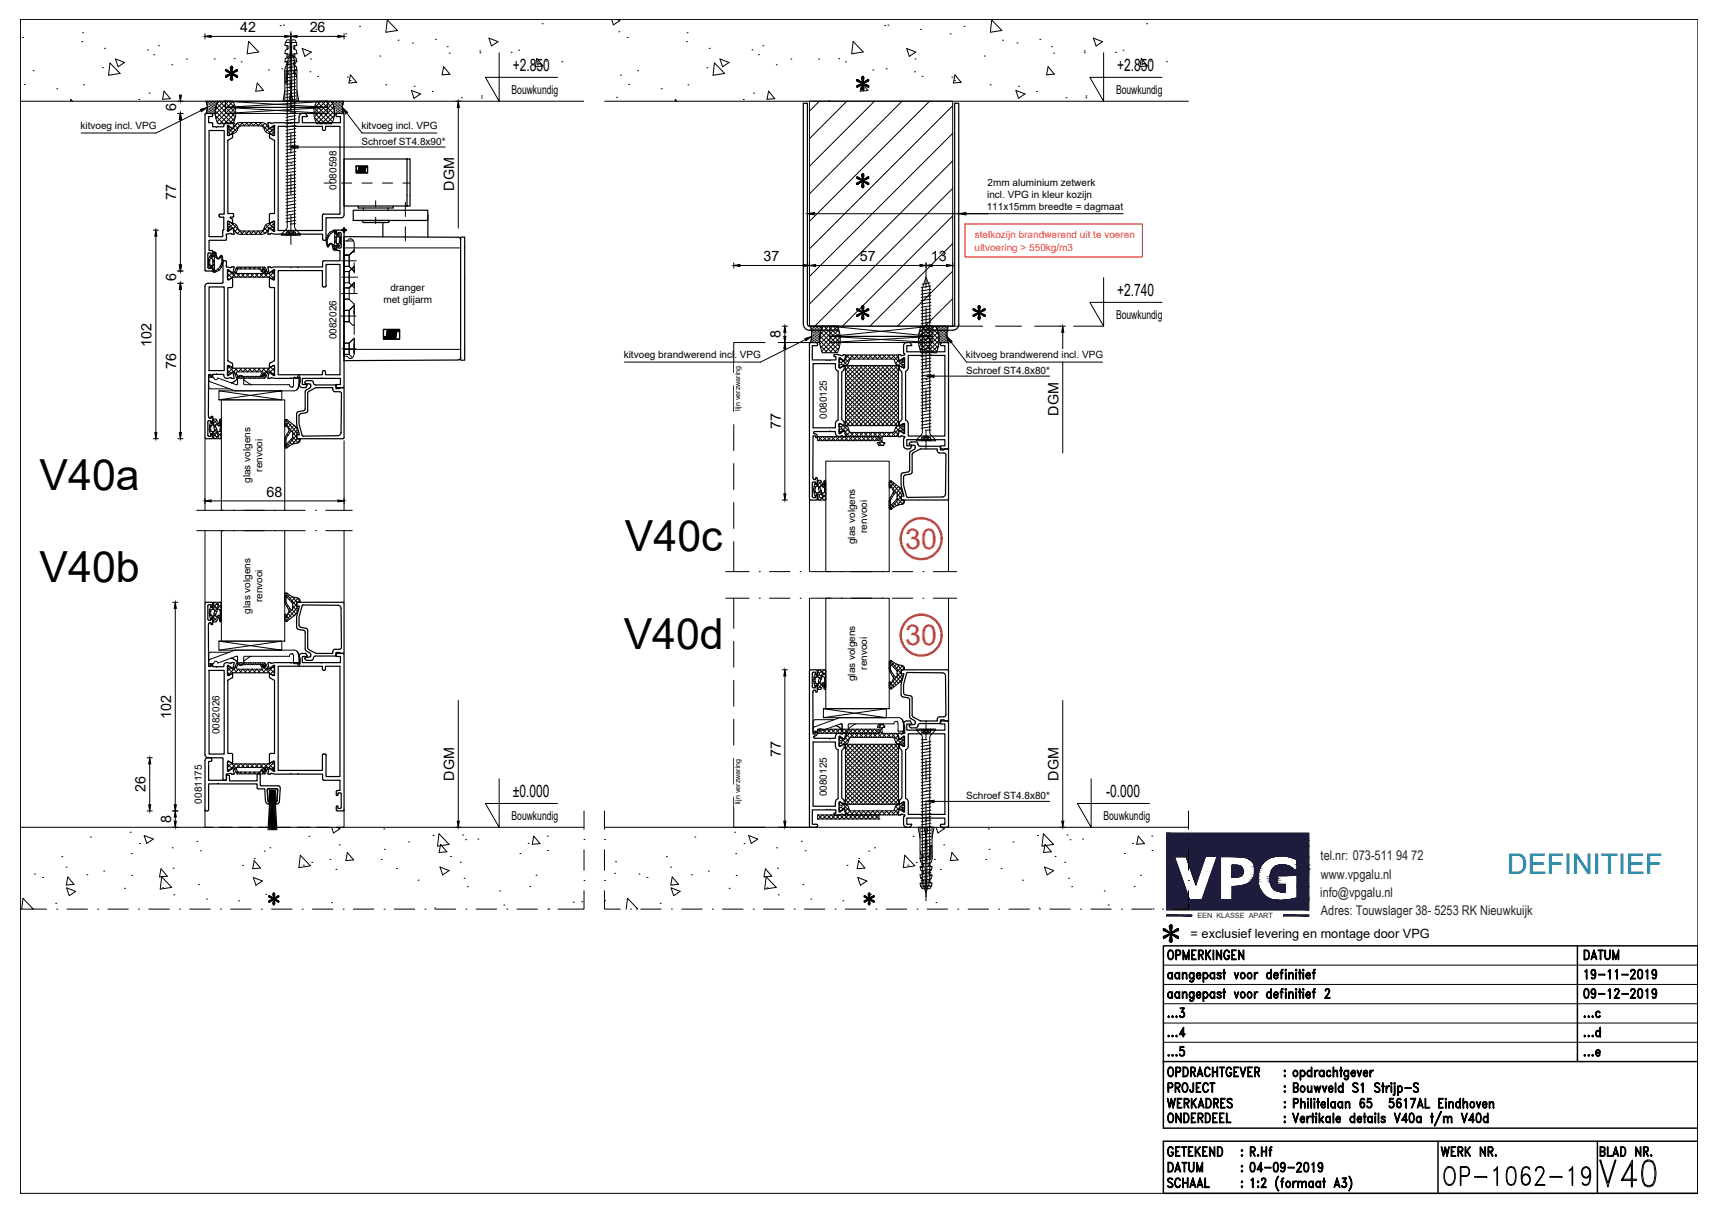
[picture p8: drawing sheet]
<svg xmlns="http://www.w3.org/2000/svg" width="420mm" height="297mm" viewBox="0 0 420 297" stroke-linecap="round" stroke-linejoin="round" font-family="sans-serif">
<defs><g id="words">
<text font-size="11" x="389.8" y="291.4">V40</text>
<g font-size="10.5">
<text x="9.7" y="119.8">V40a</text>
<text x="152.7" y="134.8">V40c</text>
<text x="9.7" y="142.2">V40b</text>
<text x="152.4" y="158.8">V40d</text>
</g>
<text font-size="8.4" x="351.7" y="291">OP-1062-19</text>
<g font-size="7" fill="#ff2d21">
<text x="221.3" y="134.2">30</text>
<text x="221.3" y="157.8">30</text>
</g>
<text font-size="7" fill="#0089b6" x="368.4" y="213.7">DEFINITIEF</text>
<text font-size="5.7" x="284.3" y="287.9">DATUM</text>
<g font-size="5.3">
<text x="385.9" y="235.7">DATUM</text>
<text x="385.9" y="245.2">09-12-2019</text>
<text x="284.3" y="268.1">PROJECT</text>
<text x="284" y="272">WERKADRES</text>
<text x="284.3" y="275.5">ONDERDEEL</text>
<text x="284.3" y="291.4">SCHAAL</text>
</g>
<g font-size="4.2">
<text x="125.3" y="17.2">+2.850</text>
<text x="273" y="17.2">+2.850</text>
<text x="273" y="72.2">+2.740</text>
<text x="125.3" y="194.8">±0.000</text>
<text x="270.4" y="194.8">-0.000</text>
</g>
<g font-size="3.5">
<text x="58.7" y="7.9">42</text>
<text x="75.7" y="7.8">26</text>
<text x="43.1" y="27.2" transform="rotate(-90 43.1 27.2)">6</text>
<text x="111" y="46.6" transform="rotate(-90 111 46.6)">DGM</text>
<text x="43.1" y="48.9" transform="rotate(-90 43.1 48.9)">77</text>
<text x="186.6" y="63.8">37</text>
<text x="210.2" y="63.9">57</text>
<text x="227.5" y="63.8">13</text>
<text x="43.1" y="68.7" transform="rotate(-90 43.1 68.7)">6</text>
<text x="190.8" y="82.7" transform="rotate(-90 190.8 82.7)">8</text>
<text x="37" y="84.8" transform="rotate(-90 37 84.8)">102</text>
<text x="43.1" y="90.2" transform="rotate(-90 43.1 90.2)">76</text>
<text x="258.7" y="101.6" transform="rotate(-90 258.7 101.6)">DGM</text>
<text x="190.8" y="105" transform="rotate(-90 190.8 105)">77</text>
<text x="65.2" y="121.4">68</text>
<text x="41.8" y="175.8" transform="rotate(-90 41.8 175.8)">102</text>
<text x="190.8" y="185" transform="rotate(-90 190.8 185)">77</text>
<text x="111" y="190.8" transform="rotate(-90 111 190.8)">DGM</text>
<text x="258.7" y="190.8" transform="rotate(-90 258.7 190.8)">DGM</text>
<text x="35.5" y="193.7" transform="rotate(-90 35.5 193.7)">26</text>
<text x="41.8" y="201.2" transform="rotate(-90 41.8 201.2)">8</text>
</g>
<g font-size="3.3" fill="#1d1c3c">
<text x="322.8" y="210.3">tel.nr: 073-511 94 72</text>
<text x="322.9" y="214.8">www.vpgalu.nl</text>
<text x="322.7" y="219.3">info@vpgalu.nl</text>
<text x="322.9" y="223.6">Adres: Touwslager 38- 5253 RK Nieuwkuijk</text>
</g>
<text font-size="3.1" x="291" y="229.2">= exclusief levering en montage door VPG</text>
<g font-size="3">
<text x="125" y="22.9">Bouwkundig</text>
<text x="272.8" y="22.9">Bouwkundig</text>
<text x="272.8" y="77.9">Bouwkundig</text>
<text x="125" y="200.5">Bouwkundig</text>
<text x="269.7" y="200.5">Bouwkundig</text>
</g>
<g font-size="2.4">
<text x="19.7" y="31.5">kitvoeg incl. VPG</text>
<text x="88.3" y="31.5">kitvoeg incl. VPG</text>
<text x="88.4" y="35.4">Schroef ST4.8x90*</text>
<text x="82.2" y="46.4" transform="rotate(-90 82.2 46.4)">0080598</text>
<text x="241.4" y="45.4">2mm aluminium zetwerk</text>
<text x="241.2" y="51.2">111x15mm breedte = dagmaat</text>
<text x="241.3" y="48.3">incl. VPG in kleur kozijn</text>
<text x="95.4" y="71.3">dranger</text>
<text x="93.7" y="74.2">met glijarm</text>
<text x="82.2" y="82.9" transform="rotate(-90 82.2 82.9)">0082026</text>
<text x="152.5" y="87.5">kitvoeg brandwerend incl. VPG</text>
<text x="236.1" y="87.5">kitvoeg brandwerend incl. VPG</text>
<text x="236.1" y="91.4">Schroef ST4.8x80*</text>
<text x="202.1" y="102.4" transform="rotate(-90 202.1 102.4)">0080125</text>
<text x="61.3" y="118.1" transform="rotate(-90 61.3 118.1)">glas volgens</text>
<text x="64.2" y="115.3" transform="rotate(-90 64.2 115.3)">renvooi</text>
<text x="211.9" y="130.3" transform="rotate(-90 211.9 130.3)">renvooi</text>
<text x="209" y="133" transform="rotate(-90 209 133)">glas volgens</text>
<text x="64.2" y="147.2" transform="rotate(-90 64.2 147.2)">renvooi</text>
<text x="61.3" y="150" transform="rotate(-90 61.3 150)">glas volgens</text>
<text x="209" y="166.5" transform="rotate(-90 209 166.5)">glas volgens</text>
<text x="211.9" y="163.8" transform="rotate(-90 211.9 163.8)">renvooi</text>
<text x="53.7" y="179.5" transform="rotate(-90 53.7 179.5)">0082026</text>
<text x="49.3" y="196.5" transform="rotate(-90 49.3 196.5)">0081175</text>
<text x="202.1" y="194.7" transform="rotate(-90 202.1 194.7)">0080125</text>
<text x="236.1" y="195.4">Schroef ST4.8x80*</text>
</g>
<g font-size="2.4" fill="#ff2d21">
<text x="238.3" y="58.3">stelkozijn brandwerend uit te voeren</text>
<text x="238.2" y="61.3">uitvoering &gt; 550kg/m3</text>
</g>
<text font-size="1.8" fill="#1d1c3c" x="292.7" y="224.5">EEN KLASSE APART</text>
<g font-size="1.7">
<text x="180.9" y="100.5" transform="rotate(-90 180.9 100.5)">lijn verzwaring</text>
<text x="180.9" y="196.6" transform="rotate(-90 180.9 196.6)">lijn verzwaring</text>
</g>
</g></defs>
<!-- layer: 0 -->
<g fill="none" stroke="#000" stroke-width=".24">
<path d="M5.5 9.2h.1M8.1 17.3h.1M20 10.2h.1M20.2 8h.1M25 16.6h.1M25.6 11.8h.1M26.9 15.4l2.5 2.6-2.9 .4zM28.2 14.4l2.3 .9-1.6 1zM36 12.2h.1M37.6 13.4h.1M38.7 11.2h.1M42 15.8h.1"/>
<path d="M45.6 14.4h.1M52.4 14.4h.1M57.2 14.4h.1M58.9 15.1h.1M60.8 10.1l2.4 2.6-2.8 .5zM65.6 17.1h.1M68.5 6.3h.1M68.9 16.8h.1M69.3 6.1h.1M73.9 11.9l2.2 .8-1.6 1.1zM75.8 17.6h.1M75.9 14.4h.1"/>
<path d="M77.2 7.2h.1M77.6 18.7h.1M84.5 8.3h.1M84.9 18.8h.1M85.6 19.7h.1M85.7 18.3l1.5 1.8-1.9 .2zM87.9 6.4h.1M92.8 13.7h.1M94.7 4.9l2.4 2.6-2.8 .4zM97.3 9.8h.1M100.8 10.5h.1M106.4 9.6h.1"/>
<path d="M108.4 16.3l1.6 1.8-1.9 .2zM109.3 11.4h.1M109.8 13h.1M117.3 12.5h.1M117.3 12.9h.1M119.5 9.3l2.2 .9-1.6 1zM124.9 12.8h.1M126.7 12.3h.1M131.2 14.3l1.5 1.8-1.8 .2zM132.5 5.8h.1M133.3 14.9h.1M137.3 15.1h.1"/>
<path d="M149.4 4.8h.1M149.5 4.8l.4 1.3 1.6-1.1-.7-.2M151.3 7.8h.1M151.7 18.4h.1M153.3 9.2h.1M155.8 17.3h.1M167.8 10.2h.1M167.9 8h.1M172.8 16.6h.1M173.3 11.8h.1M174.6 15.4l2.5 2.6-2.8 .4zM176 14.4l2.2 .9-1.6 1z"/>
<path d="M183.8 12.2h.1M185.4 13.4h.1M186.5 11.2h.1M189.7 15.8h.1M193.3 14.4h.1M200.1 14.4h.1M205 14.4h.1M206.7 15.1h.1M208.5 10.1l2.5 2.6-2.8 .5zM213.4 17.1h.1M216.2 6.3h.1M216.6 16.8h.1"/>
<path d="M217 6.1h.1M221.6 11.9l2.2 .8-1.6 1.1zM223.5 17.6h.1M223.6 14.4h.1M225 7.2h.1M225.4 18.7h.1M232.2 8.3h.1M232.6 18.8h.1M233.3 19.7h.1M233.4 18.3l1.5 1.8-1.9 .2zM235.6 6.4h.1M240.6 13.7h.1"/>
<path d="M242.4 4.9l2.5 2.6-2.8 .4zM245 9.8h.1M248.6 10.5h.1M254.1 9.6h.1M256.2 16.3l1.5 1.8-1.9 .2zM257 11.4h.1M257.5 13h.1M265 12.5h.1M265 12.9h.1M267.3 9.3l2.2 .9-1.6 1zM272.7 12.8h.1M274.5 12.3h.1"/>
<path d="M279 14.3l1.5 1.8-1.9 .2zM280.3 5.8h.1M281.1 14.9h.1M285.1 15.1h.1M5 24.8h137.7M5.9 20.6h.1M13.9 21.7h.1M17.2 24.8l.1-.5 .4 .5M20.4 20.7h.1M33.9 24.3h.1M36.4 22.8h.1M40.1 22.3l1.5 1.8-1.9 .2z"/>
<path d="M49.1 27l-11 5.5h-18.3M54.9 24.8h.2M62.9 20.3l1.5 1.8-1.9 .2zM72.9 35.9h35.9M84.2 38.8l-.1 .1M84.7 27.6l3.8 4.9h18.3M94.3 20.7h.1M100.6 22.1l2.2 .9-1.6 1zM101.2 21.1h.1M105.6 22.4h.1M112.8 23.9h.1M117.7 23.9h.1"/>
<path d="M117.7 23.5h.1M147.8 24.8h142.7M150.7 23.8h.1M153.7 20.6h.1M161.6 21.7h.1M165 24.8l.1-.5 .4 .5M168.1 20.7h.1M181.7 24.3h.1M184.2 22.8h.1M187.9 22.3l1.5 1.8-1.9 .2zM197.8 24.7h35.1v55h-35.1zM200.3 24.7l-2.5 2.5"/>
<path d="M202.7 24.8h.2M207 24.7l-9.2 9.2M210.6 20.3l1.6 1.8-2 .2zM213.8 24.7l-16 15.9M220.5 24.7l-22.7 22.7M227.2 24.7l-29.4 29.4M232.9 39.3l-35.1 35M232.9 32.6l-35.1 35M232.9 25.9l-35.1 35M242 20.7h.1M248.3 22.1l2.2 .9-1.6 1zM248.9 21.1h.1"/>
<path d="M253.4 22.4h.1M260.5 23.9h.1M265.4 23.9h.1M265.4 23.5h.1M79.2 44.8h1.8M79.7 59.1l.2 .3M79.8 58.2l.3 .2M79.9 59.3l-.1 .1M80 59.9l.1 .2 .2-.1M80 59.9h.1M80.1 57.4l.3 .3M80.3 57.8l-.5 .6"/>
<path d="M80.4 59.8l.1 .2M80.6 56.8l.3 .3M80.7 56.7a2.96 2.96 0 0 0-.5 3.7l.4-.6M80.8 59.5l-.5 .5M80.9 57.1l-.8 1.3-.1 1.5M81.1 59.7l.1 .2M81.1 59.7l-.3-.1-.2 .2M81.2 59.9l.3 1.1 .3 .2M81.3 56.4l.2 .3M81.4 59.9l-.2 .2M81.6 56.6l-.7 .5M81.6 56.6h.1"/>
<path d="M81.6 56.6l.2 .1 .4-.4-.5-.1-1 .5M81.8 58.3l1-1.1 .4 .7v1.7l-.4 .7-.4-.3M81.8 60l.4 .4M81.8 58.9l.4 .4M81.8 57.9l.4 .4M81.8 56.8l.4 .4M81.9 56.2l-.5 .5M82.2 57.2v-.8l-.4 .3v4l.4 .4v-.9M82.2 56.8l-.4 .4M82.2 58.9v.4M82.2 58.9l-.4 .4M82.2 59.3l.2 .3h.3"/>
<path d="M82.2 57.2l.2 .2M82.4 57.4l.8 .9M82.5 59.6l.5 .5M82.6 59.6l-.8 .8M82.7 57.9l-.5 .2-.1 .6 .1 .2M82.7 57.9l.3 .2v1.2l-.3 .3M82.9 57.2l-.5 .2M83 59l.2 .3M83.2 58.9l-.2 .3M83.2 57.9l-.2 .3M83.5 44.8h2.5M84.8 58.9l.6-.5a1.06 1.06 0 0 1 1.2 1.3v2.1"/>
<path d="M86.4 58.9h-2.3v10.2h1.2M88.5 44.8h2.5M91.8 49.1v1.5M91.8 53.1v1.6M93.5 44.8h2.5M98.5 44.8h1.7M99.1 49.5v3.4M99.1 55.4v3.5M199.1 52.2h75.4M232.9 59.5l-20.3 20.2M232.9 52.8l-27 26.9M232.9 46.1l-33.7 33.6"/>
<path d="M236.1 52.2h5.3M51 63.5l.3 .3M51 64.6l.8 .8M51.2 62.7l.6 .5M51.3 63.6l-.3 .3M51.3 64.7l-.3 .2M51.3 64.7l.2 .2M51.4 62.5l-.4 .7v1.7l.4 .7 1-1M51.4 62.5h.1M51.5 64.9h.3M51.5 65.6h-.1M51.5 62.6l.1 .2 .4-.2v-.8l.4 .3v4l-.4 .3v-.9l-.4-.1-.1 .2"/>
<path d="M51.8 63.2l-.5 .3v1.2M51.8 63.2l.2 .3M52 61.8l.4 .3v-.2h.1l.4 1.2 .5 .2 .3-.2M52 61.8h.1M52 63.5v.4l.4-.4M52 62.4l.4 .4M52 63.5l.4 .4M52 64.5l.4 .4M52 65.6l.4 .4M52 63.9l.2 .2-.3 .7-.1 .1M52 61.8l.4-.2 .4 .4M52.4 61.5l.4 .3"/>
<path d="M52.4 62.4l-.8 .8M52.4 65.6l-.4 .4M52.6 62l.2-.1 .2 1M52.7 66.1l.3 .3M52.8 66.1l-.5 .5M53 62.7l-.2 .2M53.1 62.9l.1 .2h.3M53.3 65.7l-1.2 .8M53.3 65.7l.3 .3M53.7 62.9l.1 .1M53.8 65.1l.3 .3M53.9 62.9l-.5 .4"/>
<path d="M53.9 62.5l-.4 .6M53.9 62.5l.2-.1a2.86 2.86 0 0 1-1.6 4.2l-.4-.1M54.1 64.4l.3 .2M54.2 62.9l-.1 1.5-.8 1.3M54.2 62.9h.1M54.2 62.9l-.2-.2-.3 .4M54.2 62.5l-.1 .2M54.3 63.4l.2 .3M54.4 64.4l-.5 .6M54.5 63.4l-.2 .1M80.1 60.1l-.1 .2M80.3 60l.3-.5 .6 .1 .2 .2 .3 1.1"/>
<path d="M81.4 60.8l.4 .4M81.6 60.8l-.2 .1M81.7 60.8l.2 .1-.1-.2 .4 .4M82.1 61.1l-.3 .1M82.2 61h.1M82.2 61l-.1 .1M82.4 60l-.2 .2M83.4 77.3h3.6M83.5 63.8h3.6M83.5 71.8h3.8M83.6 67.8h3.8M84.1 63.5v2"/>
<path d="M84.1 60.6h28.5M84.1 69.3v9.3h1.2M84.1 79.3v2.5M84.1 75.9h1.2M84.1 62.4h1.2M84.1 65.1h1.2M84.1 70.4h1.2M84.1 73.1h1.2M85.3 62.4v2.7M85.3 66.4v2.7M85.3 70.4v2.7M85.3 75.9v2.7"/>
<path d="M85.3 78.6l1 1M85.3 65.1l1.3 1.3M85.3 73.1l1.3 1.3M85.3 69.1l1.3 1.3M86.6 76.4v-.3v.6M86.6 65.2l-1.3 1.2h-1.2M86.6 69.2l-1.3 1.2M86.6 64.2v2.6M86.6 69v2.8M86.6 74.3v7.5M86.6 74.7l-1.3 1.2M86.6 61.2l-1.3 1.2"/>
<path d="M232.9 73l-6.8 6.7M232.9 66.3l-13.5 13.4M54.1 97.8h15.5v27h-15.5zM83.6 85.3h3.4M84.1 82v5.1h.8l.5 .5a1.06 1.06 0 0 0 1.2-1.2v-1M84.1 85.4h28.5M84.1 83.9h1.2M84.1 86.6h1.2M85.3 83.9l1.3-1.2v3.7M85.3 83.9v2.7M85.3 86.6l.8 .8M191.8 80.2v3.1"/>
<path d="M191.8 84.3v37.5M196.8 83l-10.9 5.5h-33.3M206.7 89.4h12.9v14.7h-12.9zM206.7 99.8l4.2 4.3M206.7 98.7l5.2 5.4M206.7 97.7l6.3 6.4M206.7 96.6l7.4 7.5M206.7 95.6l8.4 8.5M206.7 94.5l9.5 9.6M206.7 93.5l10.6 10.6M206.7 92.4l11.6 11.7M206.7 91.3l12.7 12.8"/>
<path d="M206.7 90.3l12.9 12.9M206.7 89.4h.1M206.8 89.4l12.8 12.8M207.8 89.4l-1.1 1.1M207.9 89.4l11.7 11.7M208.8 89.4l-2.1 2.2M208.9 89.4l10.7 10.6M209.9 89.4l-3.2 3.2M210 89.4l9.6 9.6M211 89.4l-4.3 4.3M211 89.4l8.6 8.5M212 89.4l-5.3 5.3"/>
<path d="M212.1 89.4l7.5 7.4M213.1 89.4l-6.4 6.4M213.1 89.4l6.5 6.4M214.1 89.4l-7.4 7.4M214.2 89.4l5.4 5.3M215.2 89.4l-8.5 8.5M215.3 89.4l4.3 4.3M216.3 89.4l-9.6 9.6M216.3 89.4l3.3 3.2M217.3 89.4l-10.6 10.6M217.4 89.4l2.2 2.2M218.4 89.4l-11.7 11.7"/>
<path d="M218.5 89.4l1.1 1.1M219.4 89.4l-12.7 12.8M219.5 89.4h.1M219.6 99.8l-4.3 4.3M219.6 98.7l-5.3 5.4M219.6 97.7l-6.4 6.4M219.6 96.6l-7.4 7.5M219.6 95.6l-8.5 8.5M219.6 94.5l-9.6 9.6M219.6 93.5l-10.6 10.6M219.6 92.4l-11.7 11.7M219.6 91.3l-12.7 12.8"/>
<path d="M219.6 90.3l-12.9 12.9M228.3 92h28.3M232.5 83.6l3.7 4.9h33.3M51.1 104.9l.4 1.4 .2-.2M51.1 104.8l.4 .4M51.2 103.9l.4 .3M51.5 103.2l-.4 1.7M51.5 106.2l.1 .2M51.5 103.1v.1M51.5 103.1l.2 .1M51.5 105.2l-.3 .3M51.6 105.4l.3 .1"/>
<path d="M51.6 103.1l-.1 .1M51.6 103.1h-.1M51.6 103.1l.1 .3M51.6 104.1l-.4 .4M51.6 104l-.1 1.4M51.7 106.2l-.2 .1M51.7 103.4l.1 .1M51.8 103.9l-.2 .1M51.8 106l-.1 .1M51.9 105.5l.7 .7M51.9 105.5l.6-.1-.7 .6 .3 .1M52 103.5l.7 .8"/>
<path d="M52.1 106.1v1.1l1.9 .1 .1-.2M52.1 102.6l1.5 1.5M52.1 102.6v.9M52.1 103.5h-.3M52.2 103.9l.1 .1M52.2 102.5h-.1M52.2 103.9h-.4M52.2 102.5h.5M52.2 102.4l-.1 .2M52.3 104v.6M52.3 104.6l.3 .6-.1 .2M52.5 105.1l1.6 1.6"/>
<path d="M52.6 106.3l-.5 .5 .4 .5M52.7 104l-.4 .4M52.7 102.4l.8 1.2 .1-.2M52.8 104.5l.2 .5M53 104.9l-.5 .4M53 102.7l-1.2 1.2M53 103.7l-.3 .1 .1 .7M53 105l.2 .5M53 103.7l.1 .1M53.1 106.7l.5 .6M53.1 103.8l.5 .3M53.2 105.5h.3"/>
<path d="M53.2 106.7h.1M53.3 106.3l-.3-.4h-.4v.7l.5 .1M53.3 106.3l-.1 .4M53.3 105.5l-.3 .4M53.4 103.4l-.4 .3M53.6 103l.5 .5M53.8 103.9l-.2 .2M53.8 103.9l.1-.8-.1 2.2 .3 .3M53.8 103.8v.1M53.8 105.3l-.3 .2M53.8 104.3l.3 .3M54 102.5l.1 4.6"/>
<path d="M54 102.5l-.3 .1-.1 .8M54.1 102.7l-.5 .4M54.1 104.8l-.3 .3M54.1 105.9l-1.4 1.4M54.1 106.9l-.4 .4M54.1 103.7l-.3 .3M69.6 102.9l.2-.3h.3l2.4 1.9M69.6 102.9v1.2l.2 .2 .2-.2M69.6 103.4l.4 .5M69.6 107.7l.3 .3M69.6 108.7l.6 .7M69.8 102.6l2.8 3.3"/>
<path d="M69.8 106.8l.2 .3M69.9 108.3l-.3 .4M69.9 107.2l-.3 .4M70 104.1v-.7l.7 1.7-.1 .3M70 104l-.3 .3M70.1 106.2l.3 .3M70.2 108.4l.5 .6M70.2 102.7l-.6 .7M70.2 104.2l1.1 1.2M70.5 105.5l.3 .4M70.5 105.5l-.9 1.7v2.1l.2 .2h.4a3.8 3.8 0 0 1 2.4-1.2M70.7 107.9l.7 .8"/>
<path d="M70.7 103.1l-.6 .7M71 105.6l-1.1 1.6v1.8l.3-.6M71.2 107.4l.9 1M71.2 105.4l-.2 .2M71.2 105.4l.3 .2M71.3 103.5l-.9 1.1M71.4 107.2l-1.2 1.2M71.5 107h.1M71.5 107l-.1 .1M71.5 105.7l1.1 1.2M71.5 106.8l1.3 1.5M71.5 105.6v1.3"/>
<path d="M71.5 106.9v.1M71.8 103.9l-1.1 1.4M71.9 104l.7 .8M72.4 104.4l-.9 1M72.5 104.5l.4 1.1M72.6 106.2l-2.8 3.3M72.6 105.9v1.3l.8 .2-.2 .6-.6 .3M72.6 107.2l-1.1 1.4M72.7 105.1l-1.2 1.3M72.9 105.7l-.3 .2M72.9 107.3l.4 .4M72.9 105.6v.1"/>
<path d="M73.3 107.5l-.7 .8M198.9 119.9l.4 1.4h.2M198.9 119.8l.4 .4-.3 .3M199 118.8l.3 .4M199.3 118.1h.1M199.3 118.1l-.4 1.8M199.3 118.1l.1 .1M199.3 118.1l.2 .4h.3M199.3 118.1l-.1 .1M199.3 119.1l-.4 .4M199.5 118.9l.6 .1 .2 1.2M199.5 118.9l-.2 .5v1"/>
<path d="M199.7 118.5l.8 .8M199.8 117.6l.2-.2h.6l.6 1.1 .2-.1M199.8 106.7h15v1h-15zM199.8 117.6v.9M199.8 107.6l.1 .1M199.8 117.6l1.6 1.5M199.9 118.4l-.1 .1M199.9 117.5h.1M199.9 106.7l-.1 .1M200 106.7l1 1M200.5 119l-.4 .5M200.5 119.5l.3 .6"/>
<path d="M200.7 118.7l-.2 .1v.7M200.7 118.7h.1M200.7 119.9l-.4 .4M200.7 117.7l-1.2 1.2M200.8 118.7l.1 .1M200.9 118.8l.4 .3M201 106.7l-1 1M201.1 106.7l1 1M201.1 118.4l-.3 .3M201.4 118l.4 .5M201.5 119l-.2 .1M201.5 118.9l-.1 .1"/>
<path d="M201.5 118.8l.1-.7-.1 2.3-.6 .1M201.5 118.8v.1M201.6 119.3l.2 .3M201.7 117.5l.1 4.6M201.7 117.5l-.3 .1v.8M201.8 117.7l-.4 .4M201.8 112.7h15.5v27h-15.5zM201.8 119.8l-.3 .3M201.8 118.7l-.2 .3M202.1 106.7l-1 1M202.1 106.7l1 1M203.1 106.7l-1 1"/>
<path d="M203.2 106.7l1 1M204.2 106.7l-1 1M204.2 106.7l1 1M205.2 106.7l-1 1M205.3 106.7l1 1M206.3 106.7l-1 1M206.4 106.7l.9 1M206.7 103l1 1.1M206.7 101.9l2.1 2.2M206.7 100.9l3.1 3.2M207.3 106.7l-.9 1M207.4 106.7l1 1"/>
<path d="M208.4 106.7l-1 1M208.5 106.7l1 1M209.5 106.7l-1 1M209.5 106.7l1 1M210.5 106.7l-1 1M210.6 106.7l1 1M211.6 106.7l-1 1M211.7 106.7l1 1M212.7 106.7l-1 1M212.7 106.7l1 1M213.7 106.7l-1 1M213.8 106.7l1 1"/>
<path d="M214.8 106.7l-1 1M214.8 106.7h.1M217.3 118.4l.4 .5M217.5 117.6l2.8 3.3M217.7 118.5v.6l-.2 .2-.2-.2v-1.2l.4-.4 2.5 1.9 .5 1.2M217.7 119l-.3 .3M217.8 118.4l.6 1.7-.1 .3M218 117.7l-.7 .6M218 119.2l1.3 1.4M218.5 118.1l-.7 .7M219 118.5l-.9 1.1M219.6 104.1h.1"/>
<path d="M219.6 118.9l-1.2 1.4M219.6 103l-1.1 1.1M219.6 101.9l-2.1 2.2M219.6 100.9l-3.2 3.2M219.6 119l.7 .8M220.1 119.4l-.9 1M54.1 129.7h15.5v27h-15.5zM199.2 121.2l.2 .2M199.3 120.4l1 .8M199.4 121.1v.2M199.6 121h.3M199.6 121l-.3 .3"/>
<path d="M199.7 120.5h-.1M199.8 121.1l.1 1.1h1.8l.2-.1M200.2 120.4l-.6 .6M200.2 120.4l-.5 .1M200.3 120.1l1.5 1.6M200.3 120.1l-.1 .3M200.3 121.3l-.5 .5 .5 .4M200.6 120.8l-.3 .1 .1 .7 .5 .1 .2-.4-.5-.5M200.8 120.1l.1 .4M200.8 121.7l.6 .5M201 121.7h.1M201.1 120.5l-.4 .4"/>
<path d="M201.5 120.3l.3 .3M201.8 120.8l-1.4 1.4M201.8 121.9l-.3 .3M217.3 122.7l.3 .3M217.3 123.7l.7 .7M217.5 121.8l.2 .3M217.6 123.3l-.3 .4M217.7 122.2l-.4 .4M217.7 123.8l.2-.4 .6 .6M217.9 121.2l.2 .3M218.2 120.5l.3 .3M218.3 120.4l-1 2 .1 1.9 .1 .2h.4a3.8 3.8 0 0 1 2.4-1.2"/>
<path d="M218.4 122.9l.7 .7M218.9 122.4l.9 1M219 120.4l-1.3 1.7-.1 1.9 .1-.2M219.1 122.1l-1.2 1.3M219.2 122.1h.1M219.2 122l-.1 .1M219.3 120.6v1.3M219.3 120.7l1 1.2M219.3 121.7l1.3 1.6M219.3 121.9l-.1 .1M220.3 121.2l-2.8 3.3M220.4 120l-1.1 1.4"/>
<path d="M220.6 122.2l.4 .5M220.7 120.6l-.4 .3 .1 1.3M221.1 122.5l-.7 .8M221.1 122.4l-.1 .6-.7 .3M221.1 122.4l-.7-.2-1.2 1.4M42.8 147.7v50.1M51.1 149.6l.4 1.7M51.2 150l.4 .4M51.2 149l.3 .3M51.5 151.3l.1 .1M51.5 151.3v.1M51.5 149.3l-.4 .4"/>
<path d="M51.5 151.4h.1M51.5 149.1l.1 1.4M51.5 148.2l.2 .1-.2-.1-.4 1.4M51.6 150.3l-.4 .4M51.6 150.4l.2 .2M51.6 148.1l-.1 .2M51.7 148.3l.1 .2M51.7 151.3l-.2 .1M51.7 151.3l-.1 .1M51.8 150.6h.4M51.8 150.6l1.2 1.2M51.8 151h.3"/>
<path d="M51.8 151l-.1 .3M51.9 148.9h.1M52.1 151v.9M52.1 148.4l-.3 .1 .7 .6-.5-.1M52.1 152h.1M52.2 147.2h1.8M52.2 147.2l-.1 .2v1M52.3 150.1l.4 .4M52.5 149.1l.1 .2-.3 1.2-.1 .1M52.5 149.2l.5 .4M52.5 147.2l-.4 .5 .5 .5M52.6 148.3l-1 .8"/>
<path d="M52.7 147.2l1.4 1.5M52.7 150.2l-.7 .8M52.8 150l-.1 .6 .2 .2M53 148.6l.3 .4M53 149.5l-.2 .5M53 150.8l.4 .3M53 150.8h-.1M53.1 150.7l-.1 .1M53.2 149h.3M53.2 148.9l-.2 .6M53.2 147.8h-.5l-.1 .3v.5h.4M53.2 147.8h.1"/>
<path d="M53.2 147.8l.1 .4M53.3 150.5l-.2 .2M53.3 148.2l-.3 .4M53.4 150.4h.2l-1.5 1.5M53.4 150.4l-.1 .1M53.5 148.9l.3 .3M53.6 150.4l.2 .2M53.6 147.2l-.5 .6M53.6 151.1l-.1-.2-.7 1.1h-.6l-.1-.1M53.6 151.7h.1M53.6 151.4l.5 .4M53.6 151.7l.1 .2"/>
<path d="M53.6 151.1v.6M53.7 151.9l.3 .1M53.7 147.2l.4 .4M53.8 149.4l.3 .3M53.8 149.3l.1 2.1-.1-.7M53.8 150.6h.1M53.8 150.5l.3 .3M54 147.2l.1 .2M54.1 149.9l-.3 .3M54.1 147.8l-1.6 1.6M54.1 147.4l-.1 4.6M54.1 151l-.5 .5"/>
<path d="M54.1 148.9l-.3 .3M69.6 145.8l.3 .4M69.6 146.9l.3 .4M69.6 151.1l.6 .7M69.7 150.2l.3 .3M69.8 145l2.8 3.3M69.9 146.5l-.3 .3M70 147.4l-.2 .3M70 150.4l-.2-.2-.2 .2v1.2a.35 .35 0 0 0 .2 .3 .35 .35 0 0 0 .3 0M70 150.6l-.4 .5M70.1 150.7l.6 .7M70.2 145.1l-.6 .7"/>
<path d="M70.2 146.1l1.2 1.2M70.2 146.1l-.3-.6v1.7l1.1 1.7M70.4 148l-.3 .3M70.4 149.9l.9 1.1M70.7 149.2l1.1 1.4M70.7 145.5l-.5 .6M70.8 148.6l-.3 .4M71 148.9l.2 .2M71.3 149.1l-1.1 1.2M71.4 145.8l-.7 .8M71.4 147.4h.1M71.5 149.1l.9 1"/>
<path d="M71.5 147.5h.1M71.5 145.9l1.1 1.4M71.5 147.4v.2M71.5 147.6v1.3M71.5 148.1l1.2 1.3M71.5 148.9l-.3 .2M72.1 146.1l-.9 1M72.6 146.1a4.6 4.6 0 0 1-2.6-1.2l-.3 .2-.1 .2v1.9l1.1 2-.7 1.8v-.6M72.6 148.6l.3 .2M72.6 149.7l-.7 .8M72.6 148.6l-2.8 3.3M72.6 147.6l-1.1 1.2"/>
<path d="M72.8 146.2l-1.3 1.6M72.9 148.8v.1M72.9 148.9l-.5 1.2-2.3 1.8M73.3 147.2l-.7 .1v1.3M73.3 146.8l-.4 .4M73.3 147l-.7-.8 .6 .3 .2 .6M73.4 147.1l-.1 .1M201.8 146.2h15.5v27.1h-15.5zM191.8 164.2v37.6M198.9 166.5l.4 .4M199 165.5l.3 .3M199.2 167.8l.1 .1"/>
<path d="M199.3 164.7a3.9 3.9 0 0 0-.1 3.2h.1M199.3 164.7l.2 .2M199.3 167.9h.1M199.3 165.6l.1 1.4M199.3 165.8l-.4 .4M199.3 164.7l.3 .3M199.3 166.8l-.3 .4M199.4 167l.1 .1M199.4 164.6l-.2 .2M199.4 167.6l-.1 .3M199.4 167.8l-.1 .1M199.5 165.5l-.2 .1"/>
<path d="M199.5 167.1l1.2 1.2M199.6 165l.6 .6-.5-.1M199.6 165h.2M199.6 165.5h-.1M199.6 165.4l.1 .1M199.8 178.3h15v1h-15zM199.8 179.2l.1 .1M199.8 167.5v.9M199.9 164.9l-.1 .1M199.9 167.5l-.5 .1M199.9 168.5h.1M199.9 178.3l-.1 .1"/>
<path d="M200 178.3l1 1M200.1 167l-.1 .1h-.5M200.1 166.6l.4 .4M200.2 165.6l.1 .2-.2 .5v.7M200.3 165.7l.4 .4M200.3 163.8l-.5 .4 .5 .5M200.3 164.8l-.7 .7M200.4 163.8l1.4 1.4M200.5 166.7l-.8 .8M200.5 166.5v.7l.3 .1M200.6 164.3h.4M200.6 164.3l-.3 .3v.5l.3 .1"/>
<path d="M200.7 165.1l.4 .4M200.8 167.3l.3 .3M200.9 167.2l-.1 .1M200.9 165.4l-.4 1.1M201 164.3h.1M201 164.3v.4M201 178.3l-1 1M201 164.7l-.4 .5M201.1 178.3l1 1M201.1 166.9h.3l-1.6 1.5M201.2 166.9l-.3 .3M201.3 166.9l.2 .2"/>
<path d="M201.4 167.6l-.1-.2-.7 1.1-.6 .1-.2-.2M201.4 163.8l-.6 .5M201.4 167.6v.9M201.4 167.9l.4 .4M201.4 167.6h.1M201.4 168.4l.3 .1M201.5 163.8l.3 .3M201.5 165.9l.3 .3M201.5 165.8l.1 2.1-.1-.7M201.5 167.1v.1M201.6 167l.2 .3M201.8 166.4l-.2 .3"/>
<path d="M201.8 164.3l-1.5 1.6M201.8 165.4l-.3 .3-.1-.2h-.5M201.8 163.9l-.1 4.6M201.8 167.5l-.4 .5M201.9 163.9l-.2-.2-1.8 .1-.1 1.2M202.1 178.3l-1 1M202.1 178.3l1 1M203.1 178.3l-1 1M203.2 178.3l1 1M204.2 178.3l-1 1M204.2 178.3l1 1M205.2 178.3l-1 1"/>
<path d="M205.3 178.3l1 1M206.3 178.3l-1 1M206.4 178.3l.9 1M207.3 178.3l-.9 1M207.4 178.3l1 1M208.4 178.3l-1 1M208.5 178.3l1 1M209.5 178.3l-1 1M209.5 178.3l1 1M210.5 178.3l-1 1M210.6 178.3l1 1M211.6 178.3l-1 1"/>
<path d="M211.7 178.3l1 1M212.7 178.3l-1 1M212.7 178.3l1 1M213.7 178.3l-1 1M213.8 178.3l1 1M214.8 178.3l-1 1M214.8 179.3h.1M217.3 161.8l.1 2.1 .9 1.7M217.3 162.3l.3 .4M217.3 163.4l.4 .4M217.3 167.6l.7 .7M217.4 166.7l.3 .3"/>
<path d="M217.5 161.5l2.8 3.3M217.6 163l-.3 .3M217.7 163.9l-.2 .3M217.7 167.6v-.7l-.2-.2-.2 .2v1.2M217.7 167.1l-.4 .5M217.8 167.2l.7 .7M217.9 161.5h-.4l-.2 .3M217.9 161.5a3.8 3.8 0 0 0 2.4 1.1M217.9 162.6l1.3 1.4M217.9 162.6l-.3-.6 .1 1.7 1 1.7M218 161.6l-.7 .7M218.1 164.6l-.2 .2"/>
<path d="M218.1 166.4l.9 1.1M218.3 165.6l.1 .2-.6 1.7M218.4 165.7l1.2 1.3 .7-.8M218.5 162l-.5 .6M218.5 165.1l-.3 .4M218.7 165.4l.1 .1M218.8 165.5l.2 .1M219.1 162.4l-.7 .7M219.2 165.6l.9 1.1M219.2 164h.1M219.2 162.4l1.2 1.4 .7-.2M219.2 164l.1 .1"/>
<path d="M219.3 164.6l1.1 1.4M219.3 164.1v1.3M219.3 165.4l-1.3 1.4M219.8 162.6l-.9 1M220.2 166.5l-2.3 1.9h-.4l-.2-.3M220.3 162.7l.7 .3 .1 .6M220.3 165.1l-2.8 3.3M220.3 164.1l-1 1.2M220.3 163.9v1.2M220.3 165.1l.4 .3-.5 1.1M220.4 162.7l.7 .8M220.4 163.8h-.1"/>
<path d="M220.6 162.7l-1.3 1.6M221 163.3l-.4 .5M36.6 185.7v12.1M42.8 198.8v3M199.8 199.2h15v1h-15zM199.9 199.2l-.1 .1M200 199.2l1 1M201 199.2l-1 1M201.1 199.2l1 1M202.1 199.2l-1 1M202.1 199.2l1 1M203.1 199.2l-1 1"/>
<path d="M203.2 199.2l1 1M204.2 199.2l-1 1M204.2 199.2l1 1M205.2 199.2l-1 1M205.3 199.2l1 1M206.3 199.2l-1 1M206.4 199.2l.9 1M206.7 182h12.9v14.6h-12.9zM206.7 182.8l12.9 12.9M206.7 183.8l12.7 12.8M206.7 184.9l11.7 11.7M206.7 186l10.6 10.6"/>
<path d="M206.7 187l9.6 9.6M206.7 188.1l8.5 8.5M206.7 189.2l7.4 7.4M206.7 190.2l6.4 6.4M206.7 191.3l5.3 5.3M206.7 192.3l4.3 4.3M206.7 193.4l3.2 3.2M206.7 194.5l2.1 2.1M206.7 195.5l1.1 1.1M206.7 196.6h.1M206.9 182l12.7 12.7M207.3 199.2l-.9 1"/>
<path d="M207.4 199.2l1 1M207.7 182l-1 1M207.9 182l11.7 11.6M208.4 199.2l-1 1M208.5 199.2l1 1M208.8 182l-2.1 2.1M209 182l10.6 10.6M209.5 199.2l-1 1M209.5 199.2l1 1M209.8 182l-3.1 3.1M210 182l9.6 9.5M210.5 199.2l-1 1"/>
<path d="M210.6 199.2l1 1M210.9 182l-4.2 4.2M211.1 182l8.5 8.4M211.6 199.2l-1 1M211.7 199.2l1 1M211.9 182l-5.2 5.2M212.2 182l7.4 7.4M212.7 199.2l-1 1M212.7 199.2l1 1M213 182l-6.3 6.3M213.2 182l6.4 6.3M213.7 199.2l-1 1"/>
<path d="M213.8 199.2l1 1M214.1 182l-7.4 7.4M214.3 182l5.3 5.2M214.8 199.2l-1 1M215.1 182l-8.4 8.4M215.3 182l4.3 4.2M216.2 182l-9.5 9.5M216.4 182l3.2 3.1M217.3 182l-10.6 10.6M217.5 182l2.1 2.1M218.3 182l-11.6 11.6M218.5 182l1.1 1"/>
<path d="M219.4 182l-12.7 12.7M219.6 181.9v.1M219.6 182.8l-12.9 12.9M219.6 183.8l-12.8 12.8M219.6 184.9l-11.7 11.7M219.6 186l-10.7 10.6M219.6 187l-9.6 9.6M219.6 188.1l-8.6 8.5M219.6 189.2l-7.5 7.4M219.6 190.2l-6.5 6.4M219.6 191.3l-5.4 5.3M219.6 192.3l-4.3 4.3"/>
<path d="M219.6 193.4l-3.3 3.2M219.6 194.5l-2.2 2.1M219.6 195.5l-1.1 1.1M219.6 196.6h-.1M228.3 195.9h28.3M5 202.3h137.7M8.4 213.7h.1M10.4 214.5h.1M15.1 209.4h.1M16.2 212h.1M16.3 217.1l2.2 .8-1.6 1.1zM16.6 214.4l1.5 1.8-1.9 .2z"/>
<path d="M21.2 213.9h.1M22.1 204.6h.1M25.4 213h.1M30.5 217.2h.1M31.8 203.5h.1M32.1 208.7h.1M32.2 214h.1M34.1 206.2h.1M35.2 204.3l2.3 .8-1.6 1.1zM39.3 212.4l1.6 1.8-1.9 .2zM39.5 214.4l2.5 2.5-2.8 .5zM39.8 217.1h.1"/>
<path d="M42.1 207.3h.1M42.3 212.3h.1M42.5 218.8h.1M48.1 205.7h.1M48.5 216.3h.1M49 208h.1M50.4 219.8h.1M59.3 211.5h.1M61.9 214.5l2.2 .9-1.5 1zM62.1 209.9h.1M62.1 210.4l1.6 1.8-1.9 .2zM64.6 208.1h.1"/>
<path d="M65 218.6h.1M66 207.3h.1M73.4 209.1l2.5 2.6-2.9 .4zM74.2 211.5h.1M75.5 204.5h.1M76.2 210.8h.1M80.6 210.1h.1M81 202.3l.5 1.4 1.6-1.1-.8-.3M82.1 212.5h.1M82.9 206.6h.1M84.9 208.4l1.5 1.8-1.9 .2zM93.2 210.1h.1"/>
<path d="M93.8 202.7h.1M94 207.6h.1M96.9 212.4h.1M99.9 205.8h.1M102.2 215.2h.1M105.8 204.2h.1M107.3 203.8l2.5 2.6-2.9 .5zM107.5 212l2.3 .8-1.6 1.1zM107.7 206.4l1.5 1.8-1.9 .2zM110.1 209.4h.1M112.5 210.8h.1M113.1 204.1h.1"/>
<path d="M113.4 214.7h.1M113.8 205.3h.1M114.2 216.8h.1M116.8 205.1h.1M122.1 217.8h.1M127.1 208.7h.1M129.1 206.2h.1M129.5 216.8h.1M130.5 204.4l1.5 1.9-1.9 .1zM131 214h.1M133.8 204.4h.1M133.8 207.9h.1"/>
<path d="M147.8 202.3h142.7M150.2 213.5h.1M150.5 210.7h.1M156.2 213.7h.1M158.1 214.5h.1M162.9 209.4h.1M163.9 212h.1M164 217.1l2.2 .8-1.5 1.1zM164.3 214.4l1.6 1.8-1.9 .2zM169 213.9h.1M169.8 204.6h.1M173.1 213h.1"/>
<path d="M178.2 217.2h.1M179.6 203.5h.1M179.8 208.7h.1M179.9 214h.1M181.9 206.2h.1M183 204.3l2.2 .8-1.6 1.1zM187.1 212.4l1.5 1.8-1.9 .2zM187.3 214.4l2.4 2.5-2.8 .5zM187.5 217.1h.1M189.8 207.3h.1M190.1 212.3h.1M190.2 218.8h.1"/>
<path d="M195.9 205.7h.1M196.2 216.3h.1M196.8 208h.1M198.2 219.8h.1M199.8 200.1l.1 .1M207 211.5h.1M209.7 214.5l2.2 .9-1.6 1zM209.9 210.4l1.5 1.8-1.9 .2zM209.9 209.9h.1M212.3 208.1h.1M212.7 218.6h.1M213.7 207.3h.1"/>
<path d="M214.8 200.2h.1M221.1 209.1l2.5 2.6-2.8 .4zM221.9 211.5h.1M223.2 204.5h.1M224 210.8h.1M228.4 210.1h.1M228.8 202.3l.5 1.4 1.5-1.1-.8-.3M229.8 212.5h.1M230.7 206.6h.1M232.7 208.4l1.5 1.8-1.9 .2zM240.9 210.1h.1M241.6 202.7h.1"/>
<path d="M241.7 207.6h.1M244.7 212.4h.1M247.6 205.9h.1M249.9 215.2h.1M253.6 204.2h.1M255 203.8l2.5 2.6-2.8 .5zM255.3 212l2.2 .8-1.6 1.1zM255.4 206.4l1.6 1.8-1.9 .2zM257.9 209.4h.1M260.2 210.8h.1M260.8 204.2h.1M261.2 214.7h.1"/>
<path d="M261.5 205.3h.1M261.9 216.8h.1M264.6 205.1h.1M269.9 217.8h.1M274.8 208.7h.1M276.8 206.2h.1M277.2 216.8h.1M278.2 204.4l1.5 1.9-1.9 .1zM278.8 214h.1M281.5 204.4h.1M281.6 207.9h.1M5.3 222.2l.3-2.6 2.5 2.6h-.4"/>
<path d="M13.6 220.8h.1M58.3 220.2h.1M81 220.7h.1M106.2 222h.1M123.1 221.3h.1M134.2 222.2h.1M140.1 220.6h.1M142.2 220.5h.1M147.8 220.2h.1M153.1 222.2l.3-2.6 2.5 2.6h-.4M161.4 220.8h.1M206 220.2h.1"/>
<path d="M228.8 220.7h.1M253.9 222h.1M270.9 221.3h.1M282 222.2h.1M287.8 220.6h.1M289.9 220.5h.1"/>
</g>
<!-- layer: DIM -->
<g fill="none" stroke="#000" stroke-width=".24">
<path d="M50.1 8.3v1.2M50.6 8.9h20M71.1 8.3v1.2M71.6 8.9h12M84.1 8.3v1.2M122 12.9v11.9l-3.4-5.9h17.7M269.7 12.9v11.9l-3.3-5.9h17.6M43.5 27.7h1.2M43.5 24.8h1.2M44.1 23.7v.5M44.1 28.2v37.6M111.4 24.8h1.2"/>
<path d="M112 24.8v31M37.5 56.2h1.2M38.1 56.8v50M43.5 66.3h1.2M43.5 69.3h1.2M44.1 69.8v37M179.3 64.3v1.2M179.8 64.9h17.5M191.2 79.7h1.3M197.8 64.3v1.2M198.3 64.9h27.5M226.3 64.3v1.2"/>
<path d="M226.8 64.9h5.5M232.9 64.3v1.2M259.1 79.7h1.3M259.8 79.7v31.1M269.7 67.9v11.8l-3.3-5.8h17.6M191.2 83.7h1.3M37.5 107.3h1.2M43.5 107.3h1.2M50.1 121.8v1.3M50.6 122.5h33M84.1 121.8v1.3M191.2 122.2h1.3"/>
<path d="M42.2 147.2h1.3M112 171.2v31.1M191.2 163.8h1.3M259.8 171.2v31.1M36 198.3h1.2M36 185.3h1.2M42.2 198.3h1.3M122 190.4v11.9l-3.4-5.9h17.7M266.7 190.4v11.9l-3.4-5.9h17.7M42.2 202.3h1.3M111.4 202.3h1.2M191.2 202.3h1.3"/>
<path d="M259.1 202.3h1.3"/>
</g>
<g fill="#000" stroke="#000" stroke-width=".24">
<path d="M50.1 8.9l1.5-.3v.6zM69.6 8.6l1.5 .3-1.5 .3zM71.1 8.9l1.5-.3v.6zM82.6 8.6l1.5 .3-1.5 .3zM44.1 27.7l.2 1.5h-.5zM43.8 23.2h.5l-.2 1.6zM112 24.8l.3 1.5h-.5zM38.1 56.2l.2 1.5h-.5zM44.1 69.3l.2 1.4h-.5zM43.8 64.8h.5l-.2 1.5zM179.3 64.9l1.5-.2v.5zM196.3 64.7l1.5 .2-1.5 .3z"/>
<path d="M197.8 64.9l1.5-.2v.5zM224.9 64.7l1.4 .2-1.4 .3zM226.3 64.9l1.5-.2v.5zM231.4 64.7l1.5 .2-1.5 .3zM191.8 83.7l.3 1.5h-.5zM191.8 79.7l.3 1.5h-.5zM191.6 82.2h.5l-.3 1.5zM259.8 79.7l.2 1.5h-.5zM37.8 105.8h.5l-.2 1.5zM43.8 105.8h.5l-.2 1.5zM50.1 122.5l1.5-.3v.5zM82.6 122.2l1.5 .3-1.5 .2z"/>
<path d="M191.6 120.7h.5l-.3 1.5zM42.8 147.2l.3 1.5h-.5zM191.8 163.8l.3 1.5h-.5zM36.6 185.3l.3 1.5h-.6zM36.3 196.8h.6l-.3 1.5zM42.8 198.3l.3 1.5h-.5zM42.6 196.8h.5l-.3 1.5zM42.6 200.8h.5l-.3 1.5zM111.8 200.8h.5l-.3 1.5zM191.6 200.8h.5l-.3 1.5zM259.5 200.8h.5l-.2 1.5z"/>
</g>
<g fill="#fff" stroke="#fff" stroke-width=".24">
<path d="M40.3 25.2v2.1h3zM40.3 25.2h3v2.1z"/>
<path d="M40.3 45v4h3zM40.3 45h3v4z"/>
<path d="M34.3 78.9v5.7h3zM34.3 78.9h3v5.7z"/>
<path d="M40.3 66.7v2.1h3zM40.3 66.7h3v2.1z"/>
<path d="M40.3 86.2v4.1h3zM40.3 86.2h3v4.1z"/>
<path d="M51.7 169.9v9.7h2.2zM51.7 169.9h2.2v9.7z"/>
<path d="M47.4 186.8v9.7h2.1zM47.4 186.8h2.1v9.7z"/>
<path d="M200.1 185v9.7h2.2zM200.1 185h2.2v9.7z"/>
<path d="M200.1 92.8v9.7h2.2zM200.1 92.8h2.2v9.7z"/>
</g>
<!-- layer: Y -->
<g fill="none" stroke="#000" stroke-width=".36">
<path d="M55.2 17.1h.3l2.2 1.7h.3l-2.8-1.7v.3l2.8 1.1v.3M56.6 16.2l-.3 .3 .6 2.9-.3 .2v-3.4l.3 .3-.6 2.9 .3 .2M58 17.1h-.3l-2.2 1.7h-.3l2.8-1.7v.3l-2.8 1.1v.3M209.4 19.5h.3l2.3 1.7h.3l-2.9-1.7v.3l2.9 1.2v.2M210.9 18.7l.3 .3-.6 2.8 .3 .3v-3.4l-.3 .3 .6 2.8-.3 .3M212.3 19.5h-.3l-2.3 1.7h-.3l2.9-1.7v.3l-2.9 1.2v.2M209.4 43.3h.3l2.3 1.7h.3l-2.9-1.7v.3l2.9 1.1v.3M210.9 42.4l.3 .3-.6 2.9 .3 .3v-3.5l-.3 .3 .6 2.9-.3 .3M212.3 43.3h-.3l-2.3 1.7h-.3l2.9-1.7v.3l-2.9 1.1v.3M209.4 75.6h.3l2.3 1.7h.3l-2.9-1.7v.2l2.9 1.2v.3M210.9 74.7l.3 .3-.6 2.8 .3 .3v-3.4l-.3 .3 .6 2.8-.3 .3M212.3 75.6h-.3l-2.3 1.7h-.3l2.9-1.7v.2l-2.9 1.2v.3"/>
<path d="M237.9 75.6h.3l2.3 1.7h.2l-2.8-1.7v.2l2.8 1.2v.3M239.3 74.7l.3 .3-.6 2.8 .3 .3v-3.4l-.3 .3 .6 2.8-.3 .3M240.7 75.6h-.2l-2.3 1.7h-.3l2.8-1.7v.2l-2.8 1.2v.3M65.7 219.1h.3l1.9 1.4h.2l-2.4-1.4v.2l2.4 .9v.3M66.9 218.3l-.2 .3 .5 2.4-.3 .2v-2.9l.3 .3-.5 2.4 .2 .2M68.1 219.1h-.2l-1.9 1.4h-.3l2.4-1.4v.2l-2.4 .9v.3M211.3 219.1h.2l1.9 1.4h.2l-2.3-1.4v.2l2.3 .9v.3M212.4 218.3l-.2 .3 .5 2.4-.3 .2v-2.9l.3 .3-.5 2.4 .2 .2M213.6 219.1h-.2l-1.9 1.4h-.2l2.3-1.4v.2l-2.3 .9v.3M284.4 227.1h.3l2.9 2.2h.4l-3.6-2.2v.4l3.6 1.4v.4M286.2 226l-.4 .4 .8 3.6-.4 .4v-4.4l.4 .4-.8 3.6 .4 .4M288 227.1h-.4l-2.9 2.2h-.3l3.6-2.2v.4l-3.6 1.4v.4"/>
</g>
<!-- layer: 0 -->
<g fill="none" stroke="#000" stroke-width=".3">
<path d="M52 28.1l-.4-.4h-1.3l-.2 .3v38l.2 .2h1.6v-1.2h-.2l-.1 .6h-.5l-.3-.2M52 28.1l-.1 .4h-.9v1.5l.9 .1 .1 .9h.8l.1 .1 .2-.1h1.6a.79 .79 0 0 1 .9-1l.8 .1M55.7 34.3v17.9h1.2M55.7 33.2h.2M55.8 30.7l1 .8 .1-.1M55.8 34.2l-.1 .1M55.8 30.7l-.2 .1 .1 2.3M56.6 32.7l-.7 .4M56.7 32.7h.2M56.7 30h.4M56.7 33.7l-.9 .6M56.7 30l-.3 .2"/>
<path d="M56.9 32.7l-.2 1M57.1 30l-.2 1.4M65.5 30.1l.3 1.3M65.5 30.1l.5-.1 .3 .2M65.8 31.4l.1 .1 1-.8h.2l-.1 2.4M65.8 32.7l.2 1M65.9 32.7h.2M66 33.7l1 .6M66 32.7l.8 .4M66.8 33.2h.2M67 34.3l.1 17.9-1.2 .1v2.3l.9-.5M79.7 30.9l3.4 .1-.1 21.3"/>
<path d="M79.7 30.9l-.2 .7a.39 .39 0 0 1-.6 .2l-.1-.9h-10.8v25.5h10.8l.1-4h4.1M82.1 28.1l.4-.4h1.3l.3 .3v24.5M82.1 28.1l.1 .4h1v1.5h-4.5l-.1 .1-.2-.1h-4.5v-1.5l1.2-.1-.4-.6-.8-.1a.83 .83 0 0 0-.8 .8v1.5h-1.9l-.1 .1-.1-.1h-3.9l-.8 .1M84.2 38.9h15.3M99.4 38.8l.1 .1M99.5 38.9l.7-.1v11.6h-.7zM233.3 25.2h1l.1 54a1.49 1.49 0 0 1-1.5 1.5h-7.1v-1h7.1l.4-.2v-.2zM51.1 58.9v2.3M51.1 57.8h.1M51.1 57.7v.1M51.2 57.9h3.1M54.6 53.1l-1-.1v-.4l.2-.2h1v-20.5h-3.7v25.8"/>
<path d="M54.6 53.1l.1 .1M54.7 56.1l-.2 .3-.2 1.4M54.7 53.2v2.9M55.4 58.5l-.3 .2-4 .1M55.4 57.5v1M55.4 57.2l-.1 .3M55.6 56.3l.2 .3M55.7 54.1h.2M55.7 54.1l-.1 2.2M55.8 56.5v.1M55.9 56.5h-.1M55.9 54.1h.1"/>
<path d="M56.3 53.3l.6 .4M56.4 57.1l-1 .1M56.7 55.9l-.8 .6M56.8 55.9l.1-.2 .3 1.5-.5 .1-.3-.2M56.9 53.1h-.5l-.1 .2M56.9 53.7l-.1 .9-.9-.5M56.9 52.2l.2 .2M57.1 52.5v.4M57.1 52.8l-.2 .3M65.5 57.1l13.3 .1v1.3M65.8 55.8l-.3 1.4M65.8 55.8l.2 .1"/>
<path d="M65.9 55.9l.9 .6M66.8 54.1h.2M66.8 54.1h.1M66.8 56.5h.1M67 54.1l.1 2.2M67.1 56.3v.2h-.2M78.9 58.5l.2 .2M79.1 58.7h.4M79.7 53.3v5.2M79.7 58.5l-.2 .2M82.2 56.5v.8l.2 .2 .2-.2v-.4h.5M82.2 56.5l.2-.3h1.5l.2 .3"/>
<path d="M83.2 56.8l.2 .3v3.3l-.2 .2M84.1 57.9l27.8 .1a.65 .65 0 0 1 .7 .6M84.1 56.5v38l-.2 .2M84.1 50.2l15.4 .2M84.1 52.5a.75 .75 0 0 1-.7 .7l-3.7 .1M86.3 51.4h18.3v2.5h-18.3zM87.1 40.6h2.7v1.7h-2.7zM87.3 41.9v.2M87.3 42.1h.8M87.3 41.9h.2M87.6 50.4v.4h8.5v-.4M87.7 40.8l.2 .1"/>
<path d="M87.7 40.8l-.2 1.1h-.2M87.7 40.8l-.2 1.1M88.2 42l-.1 .1M88.2 40.8l-.2 1.1h-.2l.1-1M88.3 40.7l-.1 .1M88.3 40.7h1.3zM88.5 42l.1 .1M88.5 42l.2-1.1h-.3l-.2 1.1M88.6 42.1l.1-.1zM88.6 53.9h6.5v.2l-.3 .3h-5.5l-.6-.1zM88.8 40.7h.1M88.8 50.8v.6"/>
<path d="M88.9 40.9l-.2 1.1 .2-1.1h.2l-.2 1.1 .2-1.1zM88.9 42h.3M88.9 42l.1 .1M89 42.1h.1M89.2 42l-.2 .1M89.6 40.7v.2M89.6 40.9h-.3l-.1 1.1M93.6 54.4v3.5M94.8 50.8v.6M99.5 50.2l-.1 .1M104.6 53.9h.1M104.6 52.5v5.5"/>
<path d="M112.6 58h1v30.1h-1zM50.1 70v37l.2 .2h1.6v-1.1h-.2l-.1 .6h-.6M50.8 62.1v3.3M50.8 62.1l.3-.2h.5v.4M50.8 69.3h3.5M50.9 69.2a.75 .75 0 0 0-.8 .8M51.1 70.2h3.7v20.4h-3.7zM51.1 61.1l.8 .2 .1 1M51.6 62.3l.2 .2 .2-.2M55.7 68.4l1.1-.5 .1 2.1-.3 .3M55.8 65.9v.1M55.8 65.9l-.2 .2 .1 2.3"/>
<path d="M55.8 66h.1M55.9 66l.9 .8 .1-.1M56.4 65.4l-1.1-.2v-1.4h-.7l-.1 5.2-.2 .2M56.6 70.3h-.9v17.9M56.7 65.2h.4M56.7 65.2l-.3 .2M57.1 65.2l-.2 1.5M65.5 65.3l.3 1.4M65.6 65.2h.4M65.6 65.2l-.1 .1M66.1 70.3h1v17.8l-1.1 .7-.2 1h.2l.8-.4M66.8 66l-.9 .8-.1-.1"/>
<path d="M66.9 66l.3 .1-.2 2.3M66.9 66h-.1M67 68.4l-1.1-.5-.1 2.1 .3 .3M78.8 64v1.3h-5.8l-.1 .1-.2-.1h-1.5l-.1 .1-.1-.1h-3.9l-.7 .1-.4-.2M79.1 63.7l-.2 .3M79.7 64.8v5.1M79.7 69.9l-.2 .2M79.7 64.7l3.4 .1v26.8h-3.6v-.7l-.2-.3-.4 .1-.1 .9h-10.8v-25.4h10.8v3.7l.7 .3M83.1 60.6h-.5v-.5h-.3v1.1l.8 .1v2.4l-4 .1M196.3 79.3v-54.1h1v54.1M196.4 79.2a1.49 1.49 0 0 0 1.5 1.5h7v-1h-7.1l-.4-.2v-.3M51 91.7v10.3"/>
<path d="M51 91.6h.6v.4l.2 .1 .2-.1v-.5h.8l.1-.1 .2 .1h1.6v.3a.77 .77 0 0 0 .9 .7l.8-.2M55.6 91.6l.2 .2M55.7 89.4h.2M55.7 89.4l-.1 2.2M55.7 88.2h.1M55.8 88.3l1 .6v.9l-.9-.4M55.8 91.8h.1M55.9 91.8h-.1M56.7 91.2l-.8 .6M56.8 91.1l.1-.1 .3 1.5h-.5l-.3-.2M65.5 92.4l.5 .1 .3-.2 .8 .2h3.9l.1-.1 .1 .1h1.9v1.5a.83 .83 0 0 0 .8 .7h.8l.4-.6-1.2-.1v-1.5h4.5l.2-.1 .1 .1h4.5v1.5h-1l-.1 .4 .4 .3 1.3 .1M65.8 91.1l-.3 1.3"/>
<path d="M65.8 91.1h.2M65.9 91.2l.9 .6M66.8 91.8h.1M67 89.4h-.2M67 89.4l.1 2.2M67.1 91.6v.2h-.2M74.5 93.6l.2 .2 1 .1 .2 .2M74.5 93.6h.1M74.5 93.6l.3-.5h1.3l.4 .2 .2 .5 .4 .3h4.9l.1 .9h.9l.3-.3M74.6 95.8v4.3l-.4 .3-1.5 .3-.2 .4M75.9 94.1l-.1 .7-1.1 .6-.1 .4M81.3 95.3v-.5l-4-.1-1.8 1-.3 .4v4.5l-.4 .3-1.3 .2-.3 .3a8.3 8.3 0 0 0 .7 5.2l8.7-.1a.75 .75 0 0 0 .8-.7l.1-9.5"/>
<path d="M81.4 95.2l.3 .5 1.5 .1 .3 .4M83.9 94.7l.2 .3-.1 12.2-11.3 .1-.2-.3M93.7 80.5h4v2.4h-4zM94 82.4l-.1 .2 .1 .1M94 82.7h1.2M94 82.4h.4M94.7 80.8l.2-.1 .1 .2M94.7 80.8l-.3 1.6h-.4M94.7 80.8l-.3 1.6M95.4 82.6l-.2 .1M95.4 80.8l-.3 1.6h-.4l.3-1.5M95.7 82.5l.1 .2"/>
<path d="M95.7 82.5l.3-1.5h-.4l-.2 1.6M95.8 82.7l.2-.1zM96.2 80.7l-.8 .1M96.2 80.7h.1M96.2 80.7h1.1zM96.3 81l-.3 1.6 .3-1.6h.3l-.2 1.5 .2-1.5zM96.4 82.5l.1 .2 .2-.1M97.3 80.7l.2 .1-.2 .2M97.3 81h-.3l-.3 1.6M112.6 87.4a.65 .65 0 0 1-.7 .6l-27.8 .2M197.8 84l.1 38.2h1.8v-1M198.7 88.9h5.5v1a.88 .88 0 0 0 .7 .8l-.1 12a.9 .9 0 0 0-.6 .9v1h-5.5z"/>
<path d="M199.7 83.9l.2 .3M199.7 83.9l-1.6-.2-.2 .3M199.8 84.2l-.1 .3h-1.2v3.5h3.5l.1 .1 .1-.1 .6 .1 .2-.1h1.3v-.8h-.5v-.5h1M204.8 86.7l1.1 .2M205.1 89.8l.3 .1M205.4 89.9l.9-.5v1M205.9 86.9l.3-.2 .5 .1-.3 1.4-1.3-.7v2.3M206.3 90.4l-.6 .6v11.5l.6 .7v.9l-.9-.5h-.3M219.5 86.9l.4 1.3 1-.7M219.9 90.4l.6 .6v11.5l-.6 .7v.8l1.2-.4v2.3M220 86.7l-.5 .1M220 86.7h.1"/>
<path d="M220.1 86.7l.2 .2M220.8 89.9l-.9-.4v.9M220.9 86l.1 .4M220.9 84.5v1.5M220.9 87.5l.2 .1M221 86.4l.1 .3-.8 .2M221.1 87.6v2.2l-.3 .1M222 89.9l-.2 .6-.5 .3v11.9a.9 .9 0 0 1 .7 .9v3h8.9v-19.7h-8.9v3M222.5 83.9l.3 .5M222.6 83.9l-1-.2a.79 .79 0 0 0-.7 .8M229.8 84.2l.2 .3h.9v1.5h-4.4l-.2 .2-.1-.2h-4.6v-1.5h1.1l.1-.2M229.9 84.1v.1"/>
<path d="M230 83.9l-.1 .2M230.2 83.7h1.4l.3 .3M230.2 83.7l-.2 .2M231.8 84l.1 25.5-.3 .2M51 102l.3 .2M51.2 102.3h.4l.1-.5h.2v1.7h-.2l-.1-.6h-.6l-.2 .2v3.3l.2 .2M72.5 101.1v2.6l.7 2.6h-.7v.7M198.5 118.1v3.3M198.8 117l.2 .2M198.8 117.8l-.2 .3M198.8 105.8h.1M198.9 105.7l.2-.2h3.6l.1-.1 .2 .1h1.2a.95 .95 0 0 0 .8 1.2"/>
<path d="M198.9 105.8l.2 .2M199 117.2h.3l.1-.4h.3v1.6h-.3l-.1-.6h-.5M199.1 106.1h.1M199.1 106a.52 .52 0 0 1 .6 .4 .52 .52 0 0 1-.3 .6l-.1-.4h-.6v10.4M205.1 103.7v2.3h.2l1-.8 .1 .1 .3 1.4-.5 .1-.3-.2M205.9 106.6l-.9 .1M219.5 106.6l.5 .2M220.2 116.1v2.6l.7 2.6h-.7v.7M220.3 106.6l-.2 .1M220.3 106.6l.7 .1M220.9 106l-1-.8-.4 1.4M221 107l-.1 1.9a.83 .83 0 0 0 .7 .9l.9-.1 .3-.6-1.2-.1v-1.5h4.6l.1-.2 .2 .2h4.4v1.5h-.9l-.1 .4"/>
<path d="M221 106.7l.2 .1-.2 .2M221.1 105.9l-.2 .1M222.6 110.3l-.2 .5-.1 4.3-.4 .3-1.4 .3-.2 .4M224.3 108.6v-.3l-.5-.3h-1.1l-.4 .3v.4l1.2 .2 .2 .2-.1 .7-1 .5M224.4 108.6v.2l.5 .3h4.9v.9h.9l.4-.2M229.6 110.8h1.1M229.6 110.7l-.5-.3v-.6h-4l-2 1-.2 4.8-.4 .3-1.4 .3-.2 .4v2l.7 2.8M229.9 109.4l.3 .3M229.9 109.4h.1M230.2 109.8h1.4M230.7 110.8l.4 .1 .1 .4-.1 9.4a.75 .75 0 0 1-.7 .8l-8.6 .1-.2-.2M231.6 109.8l.3 .2-.1 12.2h-11.3"/>
<path d="M198.6 121.4l.2 .2M199.3 121.2l.2-.2 .2 .2M199.3 121.2v.5h-.5M220.3 122l.2 .2M50.8 148.1l.2-.3h.6v.5M50.8 151.4l.2 .2M50.8 148.1v3.3M51 152.5v10.3M51 151.6h.6l.1-.6h.2v1.7h-.2l-.1-.5h-.4l-.2 .3M52 148.3l-.1-1h-1.7l-.1 37.2a.75 .75 0 0 0 .8 .7 .75 .75 0 0 0-.8 .8v12l.2 .2 .4 .1 .3-.3v-6.2M52 148.3l-.2 .2-.2-.2M72.5 147.5v.7h.7l-.7 2.6v2.6"/>
<path d="M72.5 147.5l.2-.3 11.3 .1 .1 12.2-.2 .2M72.5 153.4l.4 .5 1.3 .2 .4 .3v4.3l.3 .4M74.9 159.2l1 .7v.5l-.2 .2M75.2 158.3l.3 .5 1.8 .9 4 .1v-.6M83.3 159.7l-.4-.2h-.8l-.1 .9h-4.9l-.4 .2-.2 .6-.4 .2h-1.1l-.4-.2-.1-.3 .2-.2 1-.1M83.5 158.2l-.3 .5-1.5 .1-.3 .4M83.5 158.2l-.1-9.5a.75 .75 0 0 0-.8-.7l-8.7-.1a8.4 8.4 0 0 0-.7 5.2l2 .8v4.5M83.8 159.8l-1.3-.1-.4 .4 .1 .4h1v1.5h-4.5l-.1 .1-.2-.1h-4.5v-1.5h1.1M83.9 159.7l.2 .3-.1 38.2-1.6 .1-.2-.3v-.8M51 162.8l.1 .1M51.1 163.9h3.7v20.4h-3.7zM55.7 166.3v17.9h.9l.3 .2"/>
<path d="M55.7 165.1h.2M55.8 162.7h.1M55.8 166.2l-.1 .1M55.8 162.7l-.2 .1 .1 2.3M55.9 162.7l.9 .8 .1-.1M55.9 165.1l.9-.5 .1 .9M56.4 162.2l.3-.2h.5l-.3 1.4M56.4 162.1l-1-.1a.8 .8 0 0 0-.7 1h-1.6l-.2 .1-.1-.1h-.8v-.5l-.2-.1-.2 .1v.4h-.5M56.9 165.5l-1.1 .8M65.5 162.1l.3 1.3M65.9 165.5l1.2 .9v17.8h-1l-.2 .2M66.8 165.1h.2"/>
<path d="M66.8 165.1l-.8-.5-.2 .9M66.8 162.7l-.9 .8-.1-.1M66.9 162.7l.3 .1-.2 2.3M66.9 162.7h-.1M75 160.5l.1-.1-.4-.6-.8-.1a.83 .83 0 0 0-.8 .8v1.5h-1.9l-.1 .1-.1-.1-5.5 .1M198.5 164.6v3.3M198.6 167.9l.2 .2M198.7 169v10.5h.6l.1-.4 .1-.1a.64 .64 0 0 1 .1 .7 .64 .64 0 0 1-.7 .3l-.1 .2 .3 .3h3.6l.1 .2 .2-.2h1.2a.89 .89 0 0 1 .9-1.2l.8 .1M198.8 164.3h.5l.1 .6h.3v-1.1h-1.6l-.3 .2 .1 38 .2 .3h1.4l.4-.5M198.8 168.2h.5l.1-.7h.3v1.7h-.3l-.1-.5h-.3M198.8 164.3l-.2 .3M199 168.7l-.2 .3"/>
<path d="M205.3 180l-.2 .1v2.2M205.9 179.4l.3-.2 .5 .1-.3 1.4-1.1-.7M219.5 179.4l.4 1.4 1-.8M220 179.2l-.5 .1M220 179.2h.1M220.1 179.3l.2 .1M220.2 164v.7h.7l-.7 2.6v2.6M220.3 169.9l.4 .5 1.2 .2 .4 .3v4.3M220.3 179.4h.1M220.5 163.8h11.1l.2 .2 .1 12-.3 .2 .3 .3-.1 25.6-.2 .1-1.4 .1M220.5 163.8l-.2 .2M220.9 180l.2 .1"/>
<path d="M221 178.9l.1 .3-.7 .3M221.6 164.6l-.7 2.8v2.2l2 .8 .1 4.6 2.1 1.2M221.6 176.3h.7M221.6 176.2a.79 .79 0 0 0-.7 .8l.1 1.9M221.8 164.4l8.6 .1a.75 .75 0 0 1 .7 .7l.1 9.5-.1 .4-.4 .1M221.9 164.4l-.3 .2M222.2 177.4h.1M222.3 176.2l.3 .2M222.4 175.2l.2 .5 1 .5 .1 .7M222.4 177.2l-.2 .2M222.5 176.4l.3 .4-.1 .2M223.5 177.1l-1.1 .1"/>
<path d="M223.7 176.9l-.2 .2M224.3 177.4l-.2 .5-1.4 .1-.4-.3-.1-.3M229.6 175.2h1.1M229.6 175.2l-.5 .4v.7h-4.1M229.8 176.8l-4.9 .1-.5 .2v.3M229.9 176.6l.1 .4h.9v1.5h-4.4l-.2 .2-.1-.2h-4.6v-1.5h1.1M229.9 176.6h.1M230.2 176.3h1.4M230.2 176.2l-.3 .4M230.8 176.1l-1-.1v.8M230.8 176.1l.3 .1M50.8 185.3h3.6l.2 5.4h.7v-1.4l1.1-.2"/>
<path d="M51 186.3v4.4M51 191.7h2.2l.1-.2 .2 .2h9.3v.9M51.5 185.3l.3 .2v.4M51.8 185.9l-.1 .2-.7 .1M55.7 186.1l-.1 2.3 .2 .2M55.8 188.5v.1M55.9 188.5l1-.8 .3 1.5M55.9 188.5h-.1M56.4 189.1l.3 .2M56.7 189.3h.4M56.9 184.5l-.1 2.1-1.1-.5M57.2 189.1l-.1 .2"/>
<path d="M62.8 189.4v1.5h-6.7v-1.2l-.5-.2-.2 .2v1.1l-4.4-.2M62.9 192.6l.2 .3h1.6l.2 3 .2 .5 .5 .1M63.1 189.2h.3M63.1 189.2l-.2 .2M63.4 189.2l.2 .2 .1 2.6 4.3 .1a.55 .55 0 0 1 .5 .8l-.2 3M65.5 189.1l.1 .2M65.6 196.6h.2v-.7h-.2l-.3-3h2.5l-.2 3h-.2v.7h.2M65.6 189.3h.4M65.8 187.8l-.3 1.4M65.8 187.8l.1-.1 .9 .8M65.8 184.5l.1 2.1 1.1-.5M65.9 196l-.4 6.8"/>
<path d="M65.9 196h1.4l.4 6.8M65.9 193.3v2.7M66 189.3l.4-.2 .7 .2h3.9l.1-.2 .1 .2h1.5l.2-.2 .1 .2h5.8v1.2M66 193.3v2.7M66.1 193.3l-.3 9.6M66.2 193.3v2.7M66.2 193.3l-.2 9.6M66.3 193.3v2.7M66.4 193.3v2.7M66.4 196l-.1 6.9M66.5 193.3v2.7M66.6 193.3v9.6"/>
<path d="M66.7 193.3v2.7M66.8 193.3l.1 9.6M66.8 188.5h.1M66.8 193.3v2.7M66.9 193.3v2.7M67 193.3l.1 9.6M67 186.1l.2 2.3-.3 .1M67.1 193.3v2.7M67.1 193.3l.3 9.6M67.2 193.3v2.7M67.9 193.2l-.3-.3-2.2 .1 .1 2.8 .2 .3h.2v-2.8h1.4l.1 2.8 .3-.3 .2-2.6M68.3 195.9l-.2 .5-.4 .1"/>
<path d="M78.9 190.5l.2 .2M79.1 190.8h4l-.1 2.4M79.5 184.3h-.4l-.3 .3v3.7h-10.8v-25.4h10.8v.7l.3 .3 .4-.1v-.9h3.6v26.8h-3.4M79.5 184.3l.2 .3M79.7 184.6v5.1M82.6 197.2v.5h.5M82.6 197.2l-.2-.2-.2 .2M83 193.3h-.7v1.1h.3v-.5h.6l.2 .2M83.4 197.4l-.2 .2M83.4 194.1v3.3M198.7 181.4h5.5v1.3l.6 .6 .1 12a.88 .88 0 0 0-.7 .8v1h-5.5zM204.8 199.3h-1v-.5h.5v-.8h-1.3l-.2-.1-.1 .1-.6-.1-.1 .1h-3.5v3.5h1.2l.1 .4"/>
<path d="M205.1 196.2v2.2M205.1 198.4l.2 .1M205.1 182.3l.1 .1M205.2 182.4h.2M205.3 198.5l1.1-.7 .3 1.4h-.6M205.4 182.4l.9-.5v.9l-.6 .7v11.6l.7 .6M205.8 199.1l-1 .2M205.8 199l.1 .1M205.9 199.1l.2 .1M206.3 195.8v.8l-.9-.5-.3 .1M219.5 199.1l.5 .2M219.8 195.8l.1 .7 .9-.4 .3 .1"/>
<path d="M220.3 199.1l-.2 .1M220.4 199.1l.7 .1-.1 .4M220.4 199l-.1 .1M220.8 182.4h.2M220.8 182.4l-.9-.5-.1 .9 .7 .7v11.6l-.6 .6M220.9 198.5l-1-.8-.4 1.4M221 199.6l-.1 1.9a.79 .79 0 0 0 .7 .7h.9l.3-.5-.1-.2M221.1 180.1l-.1 2.3M221.1 196.2v2.2M221.1 198.4l-.2 .1M221.3 195.2a.9 .9 0 0 1 .7 .9v3h8.9v-19.7h-8.9v3l-.2 .6-.5 .3v11.9M222.7 201.5h-1.1v-1.5h4.6l.1-.1 .2 .1h4.4v1.5h-.9l-.1 .4"/>
<path d="M229.9 201.9l.3 .3M229.9 201.9h.1"/>
</g>
<!-- layer: R -->
<g fill="none" stroke="#000" stroke-width=".24">
<path d="M50.3 24.7l6.6 .1a5.6 5.6 0 0 1 0 5.5l-3.6-.1a5.6 5.6 0 0 1 0-5.5l-.5 1.5-.2 1.5h-2.3l.4-1.5zM50.6 25h.1M50.6 25.4h.1M50.6 27h.1M50.6 27.4h.1M51 24.9h.1M51 25.2h.1M51 25.6h.1M51 26h.1M51 26.4h.1M51 26.8h.1M51 27.2h.1"/>
<path d="M51 27.6h.1M51.4 25h.1M51.4 25.4h.1M51.4 25.8h.1M51.4 26.2h.1M51.4 26.6h.1M51.4 27h.1M51.4 27.4h.1M51.6 27.7h.1M51.8 24.9h.1M51.8 25.2h.1M51.8 25.6h.1"/>
<path d="M51.8 26h.1M51.8 26.4h.1M51.8 26.8h.1M51.8 27.2h.1M51.8 27.6h.1M52.2 25h.1M52.2 25.4h.1M52.2 25.8h.1M52.2 26.2h.1M52.2 26.6h.1M52.2 27h.1M52.2 27.4h.1"/>
<path d="M52.6 28l3.3-3.2 1.6 1.6-3.8 3.9M52.6 27.1l3.2 3.2M52.6 26.9l2.1-2.1 2.9 2.9M52.6 28.2l2 2.1M52.6 24.9h.1M52.6 25.2h.1M52.6 25.6h.1M52.6 26h.1M52.6 26.4h.1M52.7 26.1l4.2 4.2M53 25.4l.6-.6 3.9 3.8M53 25h.1"/>
<path d="M53 25.3l4.3 4.2M53.1 29.8l.4 .5M55.6 31.6v.1M55.6 31.5v.1M55.6 32.5h.1M55.6 31.1l1.5 1.5M55.6 31.7l.1 .1a.32 .32 0 0 1 .5 .1 .32 .32 0 0 1-.4 .4M55.7 32.3h.1M55.7 32.3l-.1 .2M55.7 32.3l.6 .6M55.8 32.3l-.2 .2v.4l.3 .2M55.9 31l.8 .4"/>
<path d="M56 33.1h-.1M56 31h-.3l-.1 .5M56 31l-.4 .4M56.7 31.4l-.5 .5M56.7 31.4l.1 .1M56.8 32.6h.1M56.8 32.6l-.9 .5M56.9 24.8l-4.2 4.2M57.1 31.4l.7 .8M57.3 31l-.3 .4-.2 .1M57.3 30.9l.4-.6 1-.3h5.7l.6 .3 .4 .6M57.3 25.6l-4.3 4.2"/>
<path d="M57.4 30.6l.8 .8M57.5 28.7l-1.5 1.6M57.6 27.5l-2.8 2.8M58 30.1l.7 .7M58 31.8a1.26 1.26 0 0 1-1.2 .8M58.1 30.1l-.8 .8M58.1 31.4l-.1 .4M58.2 31.4l.3-.5 .6-.1h4.5a1.01 1.01 0 0 1 1 .6M59 30l.8 .8M59.3 30l-2.7 2.7M60.1 30l.8 .8M60.4 30l-.8 .8"/>
<path d="M61.3 30l.7 .8M61.6 30l-.8 .8M62.4 30l.8 .8M62.7 30l-.8 .8M63.5 30l2.9 2.9M63.8 30l-.8 .8M64.5 31.4a1.37 1.37 0 0 0 1.5 1.2l.7 .5M64.7 30.1l-.7 .8M64.9 30.3l.4 .3M65.3 30.7l-.7 .8M65.4 31l.4 .5 .9-.5M65.7 31.4l-.8 .8"/>
<path d="M66.1 31.4l.4 .4M66.8 31l.3 .3M66.8 33.1h.1M66.8 31l.3 .2M66.8 31h.1M67 32.3l.1 .1M67 32.3l.1 .2M67.1 32.3l-.6 .6M67.1 31.7l-.1 .1a.35 .35 0 0 0-.5 0 .35 .35 0 0 0 0 .5 .35 .35 0 0 0 .5 0M67.1 32.5h.1M67.1 31.5v.1M67.1 31.2v.3"/>
<path d="M67.1 32.5l-.1 .5-.2 .1M67.1 31.2l-1.4 1.4M67.1 31.6v.1M76.7 27.5l2.8 2.8M76.8 28.7l1.6 1.6M77 25.6l4.3 4.2M77.4 24.8l4.2 4.2M77.4 24.7h6.6l-.3 1.5 .3 1.5h-2.2l-.2-1.5-.5-1.5a5.6 5.6 0 0 1 0 5.5l-3.7 .1a5.6 5.6 0 0 1 0-5.6zM81.3 29.8l-.5 .5M81.3 25h.1M81.3 25.3l-4.2 4.2M81.4 25.4l-.7-.6-3.9 3.8"/>
<path d="M81.6 26.1l-4.1 4.2M81.7 24.9h.1M81.7 25.2h.1M81.7 25.6h.1M81.7 26h.1M81.7 26.4h.1M81.7 26.9l-2.1-2.1-2.9 2.9M81.7 28.2l-2 2.1M81.8 28l-3.3-3.2-1.7 1.6 3.8 3.9M81.8 27.1l-3.2 3.2M82.1 25h.1M82.1 25.4h.1"/>
<path d="M82.1 25.8h.1M82.1 26.2h.1M82.1 26.6h.1M82.1 27h.1M82.1 27.4h.1M82.5 24.9h.1M82.5 25.2h.1M82.5 25.6h.1M82.5 26h.1M82.5 26.4h.1M82.5 26.8h.1M82.5 27.2h.1"/>
<path d="M82.5 27.6h.1M82.7 27.7h.1M82.9 25h.1M82.9 25.4h.1M82.9 25.8h.1M82.9 26.2h.1M82.9 26.6h.1M82.9 27h.1M82.9 27.4h.1M83.3 24.9h.1M83.3 25.2h.1M83.3 25.6h.1"/>
<path d="M83.3 26h.1M83.3 26.4h.1M83.3 26.8h.1M83.3 27.2h.1M83.3 27.6h.1M83.7 25h.1M83.7 25.4h.1M83.7 27h.1M83.7 27.4h.1M55.6 55.7l.2 .5 1-.4M55.6 55.8l.4 .4M55.6 54.6l.3 .3"/>
<path d="M55.6 54.7v.1M55.6 54.7h.1M55.6 55.7h.1M55.6 54.8l.2 .1M55.8 54.9a.33 .33 0 0 1 .4 .5 .33 .33 0 0 1-.5 .1l-.1 .2M55.9 54.2l.9 .4M56 54.2h-.3l-.1 .5M56.3 55.3l.7 .5 .3 .5M56.3 54.3l-.6 .6M56.7 54.6l2.7 2.7M56.8 54.6a1.26 1.26 0 0 1 1.2 .8M57.1 54.7l-1.5 1.4"/>
<path d="M57.3 56.3l.8 .9M57.8 55.1l-.8 .7M58 55.5l.2 .3a1.01 1.01 0 0 0 .9 .7h4.5a1.01 1.01 0 0 0 1-.7M58.1 55.8l-.7 .8M58.7 56.4l-.7 .7M59.7 56.5l.8 .8M59.8 56.5l-.9 .8M60.8 56.5l.8 .8M60.9 56.5l-.8 .8M61.9 56.5l.8 .8M62 56.5l-.8 .8M63.1 56.5l.8 .8"/>
<path d="M63.1 56.5l-.8 .8M64.6 55.7l.7 .8-.5 .6-.7-.7M64.7 55.5l-.2 .3M65 55l.7 .8M65.7 54.6l1.4 1.4M65.9 54.6a1.26 1.26 0 0 0-1.2 .8M66.3 54.4l-2.8 2.9M66.5 55.4l-.5 .4M66.5 54.3l.6 .5-.2 .1M66.7 54.2l-.9 .4M66.8 56.2h.1M66.8 54.2h.2l.1 .5"/>
<path d="M66.8 54.2h.1M66.9 54.9a.35 .35 0 0 0-.4 .4 .35 .35 0 0 0 .5 .2l.1 .2M67.1 54.8l-.2 .1M67.1 55.7h.1M67.1 56l-.3 .2M67.1 54.7h.1M67.1 55.9l-.4 .3-.7-.4h-.3l-.7 1.1-1 .4-5.7-.1-.6-.3-.4-.6M67.1 55.7v.4M55.6 68l.3 .3M55.6 66.9l1.1 1M55.6 68.2l.3 .2M55.9 66.3l-.3 .1v1.8"/>
<path d="M55.9 66.2l-.3 .4M56 66.3l1 .5h.2M56 68.3l-.1 .1M56.4 66.5l1.2 1.3M56.7 66.7l-1.1 1M57.4 66.4l1.3 1.4M57.8 66.7l-1.5 1.4M58 65.8l-.2 .7M58 65.9l-.3-.3 .3-.3h6.7l.2 .2 .5 1.1M58 65.3l-.2 .2-.6 1.3M58.5 65.3l.5 .5M58.7 66.9l-.9 .9"/>
<path d="M58.9 66.9l1 .9M59.1 65.3l-.4 .5M59.6 65.3l.5 .5M59.8 66.9l-.9 .9M60.1 66.9l.9 .9M60.3 65.3l-.5 .5M60.8 65.3l.4 .5M61 66.9l-.9 .9M61.2 66.9l.9 .9M61.4 65.3l-.5 .5M61.9 65.3l.4 .5M62.1 66.9l-.9 .9"/>
<path d="M62.3 66.9l.9 .9M62.5 65.3l-.4 .5M63 65.3l.5 .5M63.2 66.9l-.9 .9M63.5 66.9l.8 .9M63.6 65.3l-.4 .5M63.7 65.9l.2 .4M63.7 65.8h-5.3l-.3-.2-.1 .2M63.8 66.1l.3 .3M64.1 65.9v-.2h.4l.3 .6M64.1 65.9l.1 .5-.3-.1M64.1 66l-.3 .2"/>
<path d="M64.1 65.3l1.3 1.3M64.3 66h.2M64.3 66l-.1 .1 .1 .5-.2 .2-6.1 .1-.2-.4M64.3 66.6l1.2 1.2M64.5 66l.3 .2M64.7 66.4l.3 .4h.4v-.2M64.7 66.3h.1M64.7 66.3v.1M64.7 65.3l-.4 .5M65.2 66l-1.8 1.8M65.4 66.9l-.8 .9M65.7 66.9l1.4 1.3"/>
<path d="M66.4 66.4l.7 .7M66.7 66.3l.4 .1v1.8M66.7 66.3a1.97 1.97 0 0 1-1.7 .6l-.4-.5M67.1 66.4l-1.4 1.4M67.1 68.2l-.3 .1-1.2-.6-8.6 .1-1 .5M67.1 67.5l-.7 .6M198.4 79.8h.1M199.2 79.8h.1M200 79.8h.1M200.8 79.8h.1M204.7 79.7h-6.6l.3 1.8-.3 2.2h2.2l.1-1.7 .6-2.3a7.7 7.7 0 0 0 0 6.5h3.7M204.7 79.7a7.7 7.7 0 0 1 0 6.5"/>
<path d="M204.7 79.8l-4.3 4.3M225.1 79.8l4.3 4.3M229.1 79.8h.1M229.9 79.8h.1M230.7 79.8h.1M231.5 79.8h.1M55.6 90.4l.8 .8M55.6 91.3l.3 .2M55.7 89.4l2.2 2.3M55.9 89.4l-.3 .2v1.7M55.9 89.4h.1M55.9 91.5l1.3-.6 .6 1.4"/>
<path d="M56 89.4l1.1 .6h8.5l1.1-.6M56.2 89.6l-.6 .6M56.9 90l-1.3 1.3M57.4 90l.9 .9M57.8 91.3l.3 .8 .2-.1h5.3l.3-.6M57.8 91.2l.2-.3h6.1l.2 .2-.1 .5M57.8 92.3l.2 .1M57.8 91.4l-.3 .3M58 90l-.9 .9M58.1 92.1l-.2 .3M58.3 92l.4 .5M58.5 90l.9 .9"/>
<path d="M58.9 92.5l.5-.5 .5 .5M59.1 90l-.8 .9M59.6 90l1 .9M60.3 90l-.9 .9M60.5 92l-.4 .5M60.5 92l.5 .5M60.8 90l.9 .9M61.2 92.5l.5-.5 .4 .5M61.4 90l-.9 .9M61.9 90l.9 .9M62.3 92.5l.5-.5 .4 .5M62.5 90l-.9 .9"/>
<path d="M63 90l.9 .9M63.6 90l-.9 .9M63.7 91.8l.6 .7M63.9 91.4l.2-.1 .1 .2M64.2 90l.8 .9M64.2 91.5l-.1 .3-.7 .7M64.2 91.6l.3 .2M64.3 91.3l.4 .4M64.7 91.3v.2M64.7 91.5h.1M64.7 91.7l.3 .3M64.7 90l-.8 .9"/>
<path d="M64.8 91.5v.1M64.8 91.5l-.3 .5h-.4v-.2M64.8 91.6l-.3 .2M64.9 91l-.7 .7M64.9 91l-.2 .4M64.9 92.3l-.2 .1-6.7 .1M64.9 91l-.3 .3M65 91h.3M65 90.9a1.81 1.81 0 0 1 1.7 .6h.1M65 90.9l-.1 .1M65 92l-.4 .5M65.1 91l.3 .2"/>
<path d="M65.3 90l1.5 1.5M65.3 90.9l.1 .3M65.4 91.2l-.5 1.1M66.1 89.8l-1.1 1.1M66.1 89.8l1 .9M66.9 89.4h-.2M66.9 89.4l.2 .2M67.1 89.6v1.7l-.3 .2M67.1 89.9l-1.1 1.1M67.1 91l-.4 .5M198.4 80.2h.1M198.4 80.7h.1"/>
<path d="M198.4 81.1h.1M198.4 82.6h.1M198.4 83h.1M198.4 83.4h.1M198.8 80.1h.1M198.8 80.5h.1M198.8 80.8h.1M198.8 81.2h.1M198.8 81.6h.1M198.8 82h.1M198.8 82.4h.1M198.8 82.8h.1"/>
<path d="M198.8 83.2h.1M198.8 83.6h.1M199.2 80.2h.1M199.2 80.7h.1M199.2 81.1h.1M199.2 81.4h.1M199.2 81.8h.1M199.2 82.2h.1M199.2 82.6h.1M199.2 83h.1M199.2 83.4h.1M199.4 83.7h.1"/>
<path d="M199.6 80.1h.1M199.6 80.5h.1M199.6 80.8h.1M199.6 81.2h.1M199.6 81.6h.1M199.6 82h.1M199.6 82.4h.1M199.6 82.8h.1M199.6 83.2h.1M199.6 83.6h.1M200 80.2h.1M200 80.7h.1"/>
<path d="M200 81.1h.1M200 81.4h.1M200 81.8h.1M200 82.2h.1M200 82.6h.1M200 83h.1M200 83.4h.1M200.3 83.2l3.1 3M200.4 80.1h.1M200.4 80.5h.1M200.4 80.8h.1M200.4 81.2h.1"/>
<path d="M200.4 81.6h.1M200.4 82h.1M200.4 82.4h.1M200.4 82.1l4.1 4.1M200.4 81.8l2.1-2.1 2.9 2.9M200.4 84.4l1.8 1.8M200.5 81.2l4.4 4.4M200.8 80.2h.1M201 86.1l.1 .1M205 80.6l-4.4 4.4M205.1 88l.1 .6M205.1 89.5l.3 .4"/>
<path d="M205.1 88.4l.2 .2M205.1 89.7l.2 .2M205.1 84.9l-1.3 1.3M205.2 88.6a.33 .33 0 0 1 .6 .1 .33 .33 0 0 1-.5 .4M205.2 89.1h.1M205.2 81.4l-1.6-1.7-3.3 3.3M205.2 89.1l-.1 .6M205.2 81.5l-4.3 4.4M205.3 87.8h.1M205.3 87.8l-.2 .2M205.4 87.8l-.3 .2M205.4 83.7l-4-4-.6 .6 4.4 4.4"/>
<path d="M205.4 82.5l-3.8 3.7M205.4 83.6l-2.7 2.6M205.7 89l.4 .5M205.7 88l1.3 1.2M206.1 89.5l-.8 .4M206.1 88.1l-.4 .5M206.7 87.7l.7 .8M206.9 86.9l.9 .9M207 86.9l-.6 1.4-1-.5M207.5 86.8l-.8 .7M207.9 86.8l1 1M208.6 86.8l-2.9 2.9"/>
<path d="M209.1 86.8l1 1M209.7 86.8l-1 1M210.2 86.8l1 1M210.8 86.8l-1 1M211.3 86.8l1 1M212 86.8l-1 1M212.4 86.8l1 1M213.1 86.8l-1 1M213.6 86.8l.9 1M214.2 86.8l-1 1M214.7 86.8l1 1M215.3 86.8l-1 1"/>
<path d="M215.8 86.8l1 1M216.5 86.8l-1 1M216.9 86.8l1 1M217.6 86.8l-1 1M218 86.8l3.1 3M218.7 86.8l-1 1M218.8 88.7l.8 .8M218.9 88.9l-.3-1-.3-.1h-10.4l-.6 1.1a1 1 0 0 1-1.2 .5v.1M218.9 88.8l.4 .5 .5 .2M219.2 86.9l.6 1.4M219.2 86.8h-12.2M219.4 87.2l-.8 .8"/>
<path d="M219.7 88l-.8 .9M219.9 89.4l1 .5M219.9 89.4l-.1 .1M220 88.2l-.2 .1M220.4 88l.6 .6a.32 .32 0 0 0-.6 .2 .32 .32 0 0 0 .5 .3M220.9 89.1l-.6 .5M220.9 89.1h.1M220.9 87.8l-.9 .4M220.9 87.8l.2 .2-.1 .6M221 89.1l.1 .7-.2 .1M221 87.8l-1.6 1.6M224.5 82.5l3.7 3.7"/>
<path d="M224.5 83.6l2.6 2.6M224.5 83.7l4-4 .5 .6-4.4 4.4M224.6 81.5l4.4 4.4M224.6 81.4l1.6-1.7 3.3 3.3M224.7 84.9l1.3 1.3M224.8 80.6l4.5 4.4M228.9 86.1l-.2 .1M229.1 80.2h.1M229.3 81.2l-4.4 4.4M229.4 84.4l-1.8 1.8M229.4 81.8l-2-2.1-2.9 2.9M229.5 80.1h.1"/>
<path d="M229.5 80.5h.1M229.5 80.8h.1M229.5 81.2h.1M229.5 81.6h.1M229.5 82h.1M229.5 82.4h.1M229.5 82.1l-4.2 4.1M229.5 83.2l-3 3M229.6 83.7l-.3-2.3-.5-1.7a7.6 7.6 0 0 1 0 6.5h-3.6a7.7 7.7 0 0 1 0-6.5h6.6l-.4 1.8 .4 2.2h-2.3M229.9 80.2h.1M229.9 80.7h.1M229.9 81.1h.1"/>
<path d="M229.9 81.4h.1M229.9 81.8h.1M229.9 82.2h.1M229.9 82.6h.1M229.9 83h.1M229.9 83.4h.1M230.3 80.1h.1M230.3 80.5h.1M230.3 80.8h.1M230.3 81.2h.1M230.3 81.6h.1M230.3 82h.1"/>
<path d="M230.3 82.4h.1M230.3 82.8h.1M230.3 83.2h.1M230.3 83.6h.1M230.5 83.7h.1M230.7 80.2h.1M230.7 80.7h.1M230.7 81.1h.1M230.7 81.4h.1M230.7 81.8h.1M230.7 82.2h.1M230.7 82.6h.1"/>
<path d="M230.7 83h.1M230.7 83.4h.1M231.1 80.1h.1M231.1 80.5h.1M231.1 80.8h.1M231.1 81.2h.1M231.1 81.6h.1M231.1 82h.1M231.1 82.4h.1M231.1 82.8h.1M231.1 83.2h.1M231.1 83.6h.1"/>
<path d="M231.5 80.2h.1M231.5 80.7h.1M231.5 81.1h.1M231.5 82.6h.1M231.5 83h.1M231.5 83.4h.1M205.1 105.3l.4 .4M205.1 104.1l.2 .3M205.1 105.5l.3 .2M205.1 103.8l.3-.2 .7 .5 .3-.1M205.2 104.4h.1M205.2 104.9l-.1 .6"/>
<path d="M205.3 103.6l-.2 .2 .1 .6M205.3 104.4a.33 .33 0 0 1 .5 .3 .33 .33 0 0 1-.6 .2M205.7 104.8l.5 .4M206 104l-.4 .4M206.2 105.2l.3 .1 .5 1.3M206.2 105.2l-.8 .5M206.2 104.1l1.5 1.5M206.6 105.7l1.1 1M206.9 104.2l-1.5 1.5M207 106.6l7.8 .1 .3 .3v1.2h-.6v.1M207.4 104.8l-.8 .8M207.7 105.6l-.8 .8"/>
<path d="M207.8 105.7l1 1M208.7 105.7l-.9 1M208.9 105.7l1 1M209.9 105.7l-1 1M210 105.7l1 1M211 105.7l-1 1M211.2 105.7l1 1M212.1 105.7l-1 1M212.3 105.7l1 1M213.2 105.7l-1 1M213.4 105.7l1 1M214.4 105.7l-1 1"/>
<path d="M214.4 108.3l.5 .6M214.5 105.7l1.1 1.1M214.7 108.2l.8 .7M214.8 108.9h1.1M215.1 107.4l.5 .5M215.5 105.7l-1 1M215.6 107.9l-.9 .9M215.6 105.7l1 1M215.9 108.2l.3 .3M216.3 108.3l-.4 .6M216.3 108.3l-.7 .6M216.6 105.7l-1.5 1.5"/>
<path d="M216.8 105.7l1 1M217.7 105.7l-1 1M217.9 105.7l1 1M218.6 105.3l.8 .8M218.9 104.5l.8 .8M219.2 106.6l-3.5 .2-.1 1.4 .7 .1M219.3 104.1l-.4 .4M219.3 106.4l-.3 .3M219.6 104l1.5 1.5M220.5 103.8l.6 .5-.1-.7-1 .5-.7 .1-1 1.5h-10.4l-.3-.2-.3-.9a.92 .92 0 0 0-.9-.6M220.7 104.9l-.4 .5M221 104.4a.34 .34 0 0 0-.5 0 .34 .34 0 0 0 0 .5 .34 .34 0 0 0 .5 0"/>
<path d="M221 103.6l-3.2 3.1M221 104.9l.1 .6M221.1 105.5l-.3 .2-1.1-.5-.5 1.4M55.6 164.3l.6 .6M55.6 163.2l1.3 1.3M55.6 164.9l.3 .2M55.9 163l-.3 .2v1.7M55.9 163h.1M56 165.1l1-.6h8.6l1.1 .6M56 165.1h-.1M56.4 163.3l-.8 .8M57.1 163.6l.9 .9"/>
<path d="M57.5 162.8l.3 .4M57.9 162.1l.2 .3M57.9 162.8l-2.2 2.3M58 162h6.7l.2 .2 .5 1.1M58 162l-.2 .2-.6 1.4-1.2-.6M58.3 163.6l.8 .9M58.3 163.6l-.9 .9M58.7 162l-.4 .5M58.9 162l.5 .5 .5-.5M59.4 163.6l.9 .9M59.4 163.6l-.9 .9M60.1 162l.4 .5"/>
<path d="M60.5 163.6l.9 .9M60.6 163.6l-1 .9M61 162l-.5 .5M61.2 162l.5 .5 .4-.5M61.6 163.6l.9 .9M61.7 163.6l-.9 .9M62.3 162l.5 .5 .4-.5M62.7 163.6l.9 .9M62.8 163.6l-.9 .9M63.4 162l.7 .7M63.9 163.6l.8 .9M63.9 163.1l-.3-.6-5.5-.1-.3 .8"/>
<path d="M63.9 163.6l-.9 .9M64.1 162.7v-.2h.4l.3 .4-.1 .1M64.1 162.7l.1 .4h-.3M64.2 162.8l.7 .7M64.3 162l-.6 .7M64.5 162.7l-.3 .1 .1 .6-.2 .2h-6.1l-.2-.4M64.5 162.7l.3 .2-.1 .1M64.6 162l.4 .5M64.6 163.2l.3 .3M64.7 163.1l.3 .4h.4v-.2M64.7 162.8l-.4 .4M64.7 163v.2"/>
<path d="M64.9 163.5l.1 .1M65 163.6l1.1 1.1M65 162.5l-.3 .3M65 163.6l-.8 .9M65.4 163.3l-.3 .2M66 163.5l1.1 1.1M66.7 163.1l.4 .4M66.7 163l.4 .2v1.7l-.2 .2M66.7 165.1h.2M66.7 163a2.1 2.1 0 0 1-1.7 .6M66.8 163l-1.5 1.5M67.1 164.9l-.2 .2"/>
<path d="M67.1 163.8l-1 .9M206.9 179.6l.8 .8-1.5 1.4M207 179.4l-.5 1.3h-.3M207.7 179.3l-1.1 1M207.8 179.3l.9 1M208.8 179.3l-1 1M208.9 179.3l1 1M209.9 179.3l-1 1M210 179.3l1 1M211 179.3l-1 1M211.1 179.3l1 1M212.2 179.3l-1 1"/>
<path d="M212.2 179.3l1 1M213.3 179.3l-1 1M213.4 179.3l1 1M214.4 179.3l-1 1M214.4 177.7l.4-.6h1.1l.4 .6M214.5 177.7v.1h.6v1.2l-.3 .3-7.8 .1M214.5 179.3l1 1M214.7 177.2l.9 .9M215.1 178.8l1.5 1.5M215.5 177.1l-.8 .7M215.6 178.1l-.5 .5M215.6 179.2l-1.1 1.1"/>
<path d="M215.6 177.1l.7 .6M216.2 177.5l-.3 .3M216.3 177.7l-.1 .1h-.6v1.2l.2 .3 3.4 .1M216.6 179.3l-1 1M216.7 179.3l1 1M217.8 179.3l-1 1M217.8 179.3l3.2 3.1M218.9 179.3l-1 1M219 179.3l.3 .3M219.2 179.4l.5 1.4 1.2-.5 .2 .2v.5M219.4 179.9l-.8 .8M55.6 186.8l1.1 1"/>
<path d="M55.6 188l.3 .3M55.9 186.1l-.3 .2v1.8M55.9 186.1h.1M56 188.2h-.1M56.3 186.4l1.5 1.4M56.7 186.6l-1.1 1M57.2 187.8l.6 1.3 .2 .1M57.2 187.7l-.1-.1-1.1 .6-.4-.3M57.6 186.8l-1.2 1.2M57.8 188l.2 .7M57.8 186.8l.9 .8M58.7 188.8l.4 .4"/>
<path d="M58.7 186.8l-1.3 1.3M58.9 186.8l.9 .8M59 188.8l-.5 .4M59.8 188.8l.5 .4M59.9 186.8l-1 .8M60.1 186.8l.9 .8M60.1 188.8l-.5 .4M60.9 188.8l.5 .4M61 186.8l-.9 .8M61.2 186.8l.9 .8M61.2 188.8l-.4 .4M62.1 188.8l.4 .4"/>
<path d="M62.1 186.8l-.9 .8M62.3 186.8l.9 .8M62.3 188.8l-.4 .4M63.2 188.8l.4 .4M63.2 186.8l-.9 .8M63.4 186.8l1.8 1.7M63.5 188.8l-.5 .4M63.8 188.3l.3 .2M63.9 188.2l-.3 .6-5.2-.1-.3 .2-.1-.3M63.9 188.2l.3-.1-.1 .5M64.1 188.1l-.3 .3M64.3 188l-.1 .4 .3 .1"/>
<path d="M64.3 188.8l.4 .4M64.3 188l-.2-.4h-6.1l-.2 .4M64.3 186.8l-.8 .8M64.6 186.8l.8 .8M64.6 188.1l.4-.5a1.92 1.92 0 0 1 1.7 .6M64.7 188.1v.1M64.7 188.2v.1M64.8 188.2l-.3 .3M64.8 188.2l-.3 .5h-.4v-.2M65.4 188l-1.3 1.2M65.4 187.9l-.7 1.3h-6.7l-.3-.3 .3-.3M65.4 187.9v-.2h-.4l-.3 .4"/>
<path d="M65.5 186.8l-1.2 1.1M65.7 186.7l1.4 1.5M66.4 186.4l.7 .7M66.7 186.1l.4 .2v1.8M66.7 186.2l-1.1 .5-8.5 .1-1.1-.6-.4 .3M67.1 186.3l-1.4 1.4M67.1 188l-.4 .2M67.1 187.4l-.7 .7M205.1 180.5v.5M205.1 196.3l.1 .6M205.1 198l.3 .2M205.1 197.6l.1-.2-.1 .6"/>
<path d="M205.1 196.3l.2-.2 .9 .5h.3M205.1 181.7v.5l.2 .2M205.1 181l.1 .1M205.2 196.9a.34 .34 0 0 1 .5 0 .34 .34 0 0 1 0 .5 .34 .34 0 0 1-.5 0M205.2 181.1h.1M205.2 181.6h.1M205.2 181.6l-.1 .1M205.3 181.6l-.2 .2M205.3 181.1a.31 .31 0 0 1 .5 .3 .31 .31 0 0 1-.5 .2M205.4 180.3l-.3 .2M205.4 180.3l1.5 1.5M205.4 180.3l.8 .4"/>
<path d="M205.4 196.2l-.3 .3M205.5 180.3l-.4 .4M205.6 181.6l.4 .4M205.7 197.4l.4 .5M205.7 196.3l2.9 2.9M206.1 196.6l-.4 .4M206.2 197.8l-.8 .4M206.2 180.8l-.5 .4M206.2 197.8l.1-.1 .2 .1 .5 1.4M206.4 182l-.3-.1-.7 .5-.3-.2M206.4 182a.92 .92 0 0 0 .9-.6l.3-.9 .3-.2h10.4l1 1.5 .7 .1 .9 .5M206.5 196.5l.7 .4 .7 1.3h10.4l.3-.1 .3-.9"/>
<path d="M206.6 180.4l.8 .8M206.7 198.5l.8 .7M207 199.1h12.2M207 196.8l-1.3 1.3M207.4 197.5l-.7 .8M207.8 198.2l-.9 .9M208.7 198.2l1 1M208.9 198.2l-1 1M209.8 198.2l1 1M210.1 198.2l-1 1M211 198.2l1 1M211.2 198.2l-1 1"/>
<path d="M212.1 198.2l1 1M212.3 198.2l-1 1M213.2 198.2l1 1M213.4 198.2l-1 1M214.3 198.2l1 1M214.5 198.2l-.9 1M215.5 198.2l1 1M215.7 198.2l-1 1M216.6 198.2l1 1M216.8 198.2l-1 1M217.7 198.2l1 1M217.9 198.2l-1 1"/>
<path d="M218.6 198l.8 .8M218.9 197.2l.8 .8M219.4 196.6l1.6 1.6M219.6 196.5l-.8 .8M219.7 180.7l-.8 .8 .4 .4M220 197.8l.9 .4 .2-.2M220 197.8l-.2-.1-.6 1.5M220.3 180.6l.4 .5M220.3 196.4l.6 .5M220.9 181.1h.1M220.9 181.1a.32 .32 0 0 0-.5 .3 .32 .32 0 0 0 .6 .2M221 196.9a.33 .33 0 0 0-.5 0 .33 .33 0 0 0 0 .5 .33 .33 0 0 0 .5 0l-.6 .6"/>
<path d="M221 181.6l.1 .1M221 197.4l.1 .6M221 196.9l.1-.7-.2-.1-1 .5-.6 .1-.4 .4M221 181.6l-.5 .6M221.1 181.7v.6l-.2 .1M221.1 181l-.1 .1M221.1 180.5l-1.5 1.5M221.1 196.2l-3.1 3"/>
</g>
<!-- layer: 1-0 -->
<path d="M55.1 24.8h25v1.5h-25v-1.5l25 1.5-25 1.4M80.1 24.8l-25 1.5h25v1.4h-25v-1.4l25 1.4M202.8 79.7h25v2.5h-25v-2.5l25 2.5-25 1.5M227.8 79.7l-25 2.5h25v1.5h-25v-1.5l25 1.5M53.5 95.6l15.4 2.2M68.9 95.6l-15.4 2.2v-2.2h15.4v2.2h-15.4M53.5 156.7h15.4v2.2h-15.4v-2.2l15.4 2.2M68.9 156.7l-15.4 2.2M201.3 173.3h15.3v2.2h-15.3v-2.2l15.3 2.2M216.6 173.3l-15.3 2.2" fill="none" stroke="#000" stroke-width=".24"/>
<!-- layer: 0 -->
<g fill="#000">
<circle cx="51.6" cy="102" r=".18"/>
<circle cx="51.6" cy="152.5" r=".18"/>
</g>
<!-- layer: 3-2 -->
<g fill="none" stroke="#000" stroke-width=".24">
<path d="M48.1 124.8h6.5M48.1 129.7h6.5M57.1 124.8h.1M57.1 129.7h.1M59.6 124.8h5M59.6 129.7h5M67.1 124.8h.1M67.1 129.7h.1M69.6 124.8h5M69.6 129.7h5M77.1 124.8h.1M77.1 129.7h.1"/>
<path d="M79.6 124.8h6.5M79.6 129.7h6.5M177.3 139.7h5.8M185.6 139.7h.1M188.1 139.7h5M195.6 139.7h.1M198.1 139.7h5M205.6 139.7h.1M208.1 139.7h5M215.6 139.7h.1M218.1 139.7h5M225.6 139.7h.1"/>
<path d="M228.1 139.7h5.7M177.3 146.2h5.8M185.6 146.2h.1M188.1 146.2h5M195.6 146.2h.1M198.1 146.2h5M205.6 146.2h.1M208.1 146.2h5M215.6 146.2h.1M218.1 146.2h5M225.6 146.2h.1M228.1 146.2h5.7"/>
<path d="M142.7 198.3v4.4M147.7 198.3v4.4M290.5 198.3v4.4M142.7 217.7v4.6h-6.3M142.7 215.3h.1M142.7 205.2h.1M142.7 207.8v5M147.7 205.2h.1M147.7 215.3h.1M147.7 217.7v4.6h3.9M147.7 207.8v5M290.5 217.7v4.6h-3.9"/>
<path d="M290.5 215.3h.1M290.5 205.2h.1M290.5 207.8v5M5 222.3h6.4M13.9 222.3h.1M16.4 222.3h5M23.9 222.3h.1M26.4 222.3h5M33.9 222.3h.1M36.4 222.3h5M43.9 222.3h.1M46.4 222.3h5"/>
<path d="M53.9 222.3h.1M56.4 222.3h5M63.9 222.3h.1M66.4 222.3h5M73.9 222.3h.1M76.4 222.3h5M83.9 222.3h.1M86.4 222.3h5M93.9 222.3h.1M96.4 222.3h5M103.9 222.3h.1M106.4 222.3h5"/>
<path d="M113.9 222.3h.1M116.4 222.3h5M123.9 222.3h.1M126.4 222.3h5M133.9 222.3h.1M154.1 222.3h.1M156.6 222.3h5M164.1 222.3h.1M166.6 222.3h5M174.1 222.3h.1M176.6 222.3h5M184.1 222.3h.1"/>
<path d="M186.6 222.3h5M194.1 222.3h.1M196.6 222.3h5M204.1 222.3h.1M206.6 222.3h5M214.1 222.3h.1M216.6 222.3h5M224.1 222.3h.1M226.6 222.3h5M234.1 222.3h.1M236.6 222.3h5M244.1 222.3h.1"/>
<path d="M246.6 222.3h5M254.1 222.3h.1M256.6 222.3h5M264.1 222.3h.1M266.6 222.3h5M274.1 222.3h.1M276.6 222.3h5M284.1 222.3h.1"/>
</g>
<!-- layer: 3-0 -->
<g fill="none" stroke="#000" stroke-width=".24">
<path d="M5 4.7h410v287h-410zM51 92.3h.4M51 92v2.6M51 92.8l.3 .5 6.4 2.3 14.4-.1 .7-.5 .4-1.5M51 94.5l.1 .3 .4 .2M51 92l.2-.2 .2 .5h.7a.58 .58 0 0 0 .5 .5 .58 .58 0 0 0 .7-.4l4.5 1.6 .3-.2M51.5 95.1h4.6M58.1 92.5v1.3M58.1 92.5a.74 .74 0 0 1 .7-.7 .74 .74 0 0 1 .8 .7v1.3l.2 .3 11-.1 .1 .5 .5 .1M58.1 92.4l-.5 .6-1.1 .6 1.1-.6 .5-.6M59.6 92.8l1.9 1.2M71.4 94.6h.1"/>
<path d="M72.8 92.3h.6v1.2M72.8 92.3h-1l-.1 2.1-.3 .2M72.8 92v.3M72.8 92l.2-.2 .3 .2-.1 1.5M73.3 93.5l-.3 1.4-.4 .4M50.1 107.3v17.5M84.1 107.8v17M50.1 129.7v17.5M84.1 129.7v17.5M197.8 122.2v17.5M231.8 122.2v17.5M51 159.9v2.6"/>
<path d="M51.5 159.5h4.6M51.5 159.4l-.2 .1-.3 .4M71.4 159.9h.1M71.4 159.9l-.5 .1-.1 .4-11 .1-.2 .2v1.3a.74 .74 0 0 1-.8 .7 .74 .74 0 0 1-.7-.7M71.4 159.9l.4 .4-.1 1.8M72.6 159.2l.4 .4 .3 1.4M197.8 146.2v17.6M231.8 146.2v17.6M51 162.2h.4M58.1 160.7v1.3M58.1 160.7l-.3-.3-4.5 1.7a.57 .57 0 0 0-.7-.4 .57 .57 0 0 0-.5 .5h-.7l-.2 .5-.2-.2M58.1 162.1l-.5-.6-1.1-.6 1.1 .6 .5 .7"/>
<path d="M61.5 160.4l-1.9 1.3M71.8 162.1l1 .1M72.8 162.2v.3M73.2 161l-.4-1.5-.7-.5-14.6-.1-6.2 2.3-.3 .4M73.2 160.9l.1 .4M73.2 161.3l.1 1.2-.3 .2-.2-.2M73.4 161v1.2h-.6M198.7 178.8h.5M198.7 176.5v2.5M199.9 178.8h-.7l-.2 .4-.2-.2M199.9 178.7a.56 .56 0 0 1 .5-.5 .56 .56 0 0 1 .6 .4l4.6-1.7 .2 .3v1.3a.75 .75 0 0 0 .8 .7 .75 .75 0 0 0 .7-.7v-1.3l.3-.2h10.9a.5 .5 0 0 1 .4-.6 .5 .5 0 0 1 .6 .4v1.9l1 .1M203.9 175.9h-4.6l-.3 .1-.2 .4"/>
<path d="M205.9 178.6l-.6-.6-1.1-.6 .8 .3 .9 1M209.2 177l-1.9 1.2M219.1 176.4h.1M220.3 175.8l.4 .4 .4 1.5v1.1h-.6M220.5 178.8l.1 .3 .4-.1M220.6 176.2l.4 1.6M220.6 176.2l-.4-.6-.6-.2-14.3 .1-6.2 2.2-.3 .5M221 177.8v1.2"/>
</g>
<!-- layer: 0 -->
<g fill="#fff" stroke="#fff" stroke-width=".24">
<path d="M59.3 104.1v14.3h5.1zM59.3 104.1h5.1v14.3z"/>
<path d="M88.2 29.4v2.9l19.3-2.9zM88.2 32.3l19.3-2.9v2.9z"/>
<path d="M88.2 33.4v2.3l21.3-2.3zM88.2 35.7l21.3-2.3v2.3z"/>
<path d="M19.6 29.4v2.9l19.2-2.9zM19.6 32.3l19.2-2.9v2.9z"/>
<path d="M92.6 69.3v5.6l14.2-5.6zM92.6 74.9l14.2-5.6v5.6z"/>
<path d="M59.3 136.1v14.3h5.1zM59.3 136.1h5.1v14.3z"/>
<path d="M207.1 152.6v14.3h5zM207.1 152.6h5v14.3z"/>
<path d="M236 193.3v2.4l21.3-2.4zM236 195.7l21.3-2.4v2.4z"/>
<path d="M179.5 184.9v12.3h1.9zM179.5 184.9h1.9v12.3z"/>
<path d="M207.1 119.1v14.3h5zM207.1 119.1h5v14.3z"/>
<path d="M238.2 56.4v5.5l39.9-5.5zM238.2 61.9l39.9-5.5v5.5z"/>
<path d="M236 89.4v2.3l21.3-2.3zM236 91.7l21.3-2.3v2.3z"/>
<path d="M152.4 85.5v2.8l34.2-2.8zM152.4 88.3l34.2-2.8v2.8z"/>
<path d="M236 85.5v2.8l34.2-2.8zM236 88.3l34.2-2.8v2.8z"/>
<path d="M179.5 88.8v12.3h1.9zM179.5 88.8h1.9v12.3z"/>
<path d="M241.2 49.2v2.8l34-2.8zM241.2 52l34-2.8v2.8z"/>
<path d="M241.2 46.3v2.8l26.3-2.8zM241.2 49.1l26.3-2.8v2.8z"/>
<path d="M241.2 43.4v2.3l27.2-2.3zM241.2 45.7l27.2-2.3v2.3z"/>
</g>
<path d="M49 26.8l1.7-.5-1.5 1zM71.1 35.9l1.8-.2v.5zM83.7 26.3l1.3 1.2-.5 .3zM197.3 52.2l1.8-.2v.5zM234.3 52.2l1.8-.2v.5zM196.7 82.8l1.7-.6-1.4 1.1zM226.5 92l1.8-.3v.6zM231.4 82.2l1.3 1.3-.4 .3zM226.5 195.9l1.8-.3v.6z" fill="#000" stroke="#000" stroke-width=".24"/>
<!-- layer: 2-0 -->
<g fill="none" stroke="#000" stroke-width=".24">
<path d="M69.6 17.1l.1 2.8M69.8 10.4h1.1M70.1 11.1v1M70.1 13.1v1M70.1 15.1v1M70.2 18.1v2M70.2 15.1l.2 .2-.1 .7M70.3 16l-.5 .3-.2 .8v7.7h3v-5.7l-.2-.8-.6-.4v-.6l.2-.2M70.3 14l-.5 .3-.2 .8h.6M70.3 12l-.5 .3-.2 .8 .8 .1v.7M70.3 18l-.2 .1M70.3 18l.1-.7-.3-.2v2.8l-.2 .2-.2-.2"/>
<path d="M70.4 13.8l-.1 .2M70.9 11.6h.4M70.9 11.3h.4M71.1 17.2h.1M71.1 7.7v9.8M71.1 19.7v7.8M71.3 10.4h1.1M71.8 13.9v-.6l.2-.2 .1 1M71.8 13.8l.6 .5 .2 .8h-.6M71.9 12l.5 .3 .2 .8h-.6M71.9 12l-.1-.7 .2-.2 .1 1M72 11.1h.6l-.2-.7-.3-.7h-.8v12h-.4v-12h-.8l-.3 .7-.2 .7 .8 .1-.1 .8"/>
<path d="M72 15.1l-.2 .2v.5l.6 .5 .2 .8h-.6M72.1 15.1v1M72.1 13.9l-2 .3M72.1 17.1v1M72.3 15.5l-2.4 .4M72.3 16.3l-2.4 .4M72.3 17.1l-2.4 .4M72.3 17.9l-2.4 .4M72.3 18.7l-2.4 .4M72.3 19.5l-2.4 .4M72.3 14.7l-2.4 .4M72.6 17.1l-.1 1.8"/>
<path d="M69.6 22.1l-.4 2.7h.4M70.2 20.1l-.6 .2M70.9 21.2h.4M71.1 30h.1M71.1 20h.1M71.1 24.8v-2.7l.5 2.7M71.1 32.5v5M71.1 22.1l-.5 2.7M72.3 20.3l-2.4 .4M72.3 21.1l-2.4 .4M72.3 21.9l-2.4 .4M72.3 22.7l-2.4 .4"/>
<path d="M72.3 23.5l-2.4 .4M72.3 24.3l-2.4 .4M72.3 25.1l-2.4 .4M72.3 25.9l-2.4 .4M72.3 26.7l-2.4 .4M72.3 27.5l-2.4 .4M72.3 28.3l-2.4 .4M72.3 29.1l-2.4 .4M72.3 29.9l-2.4 .4M72.3 30.7l-2.4 .4M72.3 31.5l-2.4 .4M72.3 32.3l-2.4 .4"/>
<path d="M72.3 33.1l-2.4 .4M72.3 33.9l-2.4 .4M72.3 34.7l-2.4 .4M72.3 35.5l-2.4 .4M72.3 36.3l-2.4 .4M72.3 37.1l-2.4 .4M72.3 37.9l-2.4 .4M72.3 38.7l-2.4 .4M72.3 39.5l-2.4 .4M72.6 22.1l.4 2.7h-.4M70 57.5v-.7l1.1-.5 1.1 .5v.7M70 57.4l1-.2 1.2 .2z"/>
<path d="M70 56.8l1-.1 1.2 .1M70.2 55.4v-40.2l.9-2.7 .9 2.3v40.6M70.2 55.4l-.3 .7-1.1 1.1h4.6M70.5 56.8v.5M70.8 56.8v.5M71.1 50h.1M71.1 40h.1M71.1 42.5v5M71.1 52.5v7.3M71.4 56.8v.5M71.7 56.8v.5M72 55.4l.3 .7 1.1 1.1v.3h-4.6v-.3"/>
<path d="M72.3 40.3l-2.4 .4M72.3 41.1l-2.4 .4M72.3 41.9l-2.4 .4M72.3 42.7l-2.4 .4M72.3 43.5l-2.4 .4M72.3 44.3l-2.4 .4M72.3 45.1l-2.4 .4M72.3 45.9l-2.4 .4M72.3 46.7l-2.4 .4M72.3 47.5l-2.4 .4M72.3 48.3l-2.4 .4M72.3 49.1l-2.4 .4"/>
<path d="M72.3 49.9l-2.4 .4M72.3 50.7l-2.4 .4M72.3 51.5l-2.4 .4M72.3 52.3l-2.4 .4M72.3 53.1l-2.4 .4M72.3 53.9l-2.4 .4M72.3 54.7l-1.4 .1M226.3 72.8h.1M226.3 65.8v4.5M226.3 75.3v5M227.3 69.2l-2 .3M227.5 70.7l-2.4 .4"/>
<path d="M227.5 71.5l-2.4 .4M227.5 72.3l-2.4 .4M227.5 73.1l-2.4 .4M227.5 73.9l-2.4 .4M227.5 74.7l-2.4 .4M227.5 75.5l-2.4 .4M227.5 76.3l-2.4 .4M227.5 77.1l-2.4 .4M227.5 77.9l-2.4 .4M227.5 78.7l-2.4 .4M227.5 79.5l-2.4 .4M227.5 69.9l-2.4 .4"/>
<path d="M226.3 92.8h.1M226.3 82.8h.1M226.3 85.3v5M226.3 95.3v5M227.5 80.3l-2.4 .4M227.5 81.1l-2.4 .4M227.5 81.9l-2.4 .4M227.5 82.7l-2.4 .4M227.5 83.5l-2.4 .4M227.5 84.3l-2.4 .4M227.5 85.1l-2.4 .4M227.5 85.9l-2.4 .4"/>
<path d="M227.5 86.7l-2.4 .4M227.5 87.5l-2.4 .4M227.5 88.3l-2.4 .4M227.5 89.1l-2.4 .4M227.5 89.9l-2.4 .4M227.5 90.7l-2.4 .4M227.5 91.5l-2.4 .4M227.5 92.3l-2.4 .4M227.5 93.1l-2.4 .4M227.5 93.9l-2.4 .4M227.5 94.7l-2.4 .4M227.5 95.5l-2.4 .4"/>
<path d="M227.5 96.3l-2.4 .4M227.5 97.1l-2.4 .4M227.5 97.9l-2.4 .4M227.5 98.7l-2.4 .4M227.5 99.5l-2.4 .4M225.1 106.4l-1.1 1.1h4.7M225.2 107.8v-.7l1.1-.6 1.2 .6v.7M225.2 107.7l1.1-.2 1.2 .2zM225.2 107.1l1.1-.2 1.2 .2M225.4 105.6v-35.1l.9-2.7 .9 2.3v35.5l.3 .8M225.5 105.6l-.3 .8M225.7 107v.6"/>
<path d="M226 107v.6M226.3 102.8h.1M226.3 105.3v4.5M226.7 107v.6M227 107v.6M227.5 106.4l1.2 1.1v.3h-4.7v-.3M227.5 100.3l-2.4 .4M227.5 101.1l-2.4 .4M227.5 101.9l-2.4 .4M227.5 102.7l-2.4 .4M227.5 103.5l-2.4 .4M227.5 104.3l-2.4 .4"/>
<path d="M227.5 105.1l-1.3 .1M224 178.5h4.7l-1.2 1.1-.3 .7v35.2l-.9 2.7-.9-2.3v-35.6M225.2 178.2v.7l1.1 .6 1.2-.6v-.7M225.2 178.4h2.3l-1.1 .1zM225.2 178.9l1.1 .2 1.2-.2M225.7 178.4v.6M226 178.4v.6M226.3 176.2v4.5M226.7 178.4v.6M227 178.4v.6M228.7 178.5v-.3h-4.7v.3l1.3 1.3 .2 .5M226.3 183.2h.1"/>
<path d="M226.3 193.2h.1M226.3 185.7v5M226.3 195.7v15M226.5 180.8l-1.4 .1M227.5 199.7l-2.4 .4M227.5 198.9l-2.4 .4M227.5 198.1l-2.4 .4M227.5 197.3l-2.4 .4M227.5 196.5l-2.4 .4M227.5 195.7l-2.4 .4M227.5 194.9l-2.4 .4M227.5 194.1l-2.4 .4"/>
<path d="M227.5 193.3l-2.4 .4M227.5 192.5l-2.4 .4M227.5 191.7l-2.4 .4M227.5 190.9l-2.4 .4M227.5 190.1l-2.4 .4M227.5 189.3l-2.4 .4M227.5 188.5l-2.4 .4M227.5 187.7l-2.4 .4M227.5 186.9l-2.4 .4M227.5 186.1l-2.4 .4M227.5 185.3l-2.4 .4M227.5 184.5l-2.4 .4"/>
<path d="M227.5 183.7l-2.4 .4M227.5 182.9l-2.4 .4M227.5 182.1l-2.4 .4M227.5 181.3l-2.4 .4M224.9 202.3h-.5l.5 2.6M224.9 208.1v1.8M225 216.6h1.1M225.3 208.9v1M225.4 210.9v1h-.5l.1 .8 .5 .3M225.4 214.9v1h-.5l.1 .7 .4 .7h.7v-12h.4v12h.8l.4-.7 .1-.7h-.5l-.2-.2M225.4 212.9v1h-.5l.1 .8 .6 .4v.6M225.4 209.9h-.5l.1 .8 .6 .4 .1 .6-.2 .2"/>
<path d="M225.5 209.9l.2-.2-.1-.7-.6-.3-.1-.8v-5.6h2.9v7.6l-.1 .8-.6 .4v.6l.2 .2h.5l-.1 .8-.5 .3M225.5 213l.1 .7M225.7 213.7l-.2 .2M225.7 215.7l-.2 .2M225.9 202.3l.4 2.6v-2.6M226.1 205.8h.4M226.1 215.4h.4M226.1 215.7h.4M226.3 203.2h.1M226.3 213.2h.1M226.3 209.8h.1M226.3 212.3v7.9"/>
<path d="M226.5 216.6h1.2M226.8 202.3l-.5 2.6M227.1 213.7l.2 .2h.5l-.1 .8-.6 .4v.6M227.2 213l-.1 .7M227.2 206.9v2M227.3 210.9v1M227.3 212.9v1M227.3 214.9v1M227.4 216.5l-2 .4M227.5 206.7l-.3 .2M227.5 214.9l-2.4 .4M227.5 214.1l-2.4 .4"/>
<path d="M227.5 213.3l-2.4 .4M227.5 212.5l-2.4 .4M227.5 211.7l-2.4 .4M227.5 210.9l-2.4 .4M227.5 210.1l-2.4 .4M227.5 209.3l-2.4 .4M227.5 208.5l-2.4 .4M227.5 207.7l-2.4 .4M227.5 206.9l-2.4 .4M227.5 206.1l-2.4 .4M227.5 205.3l-2.4 .4M227.5 204.5l-2.4 .4"/>
<path d="M227.5 203.7l-2.4 .4M227.5 202.9l-2.4 .4M227.5 202.1l-2.4 .4M227.5 201.3l-2.4 .4M227.5 200.5l-2.4 .4M227.5 215.7l-2.4 .4M227.8 207.1v2.8M227.8 207.1l-.1-.2-.3 .1-.2 2.9-.1-.2v-.5l.3-.3M227.8 206.7h-.3M227.8 202.3h.5l-.5 2.6"/>
</g>
<!-- layer: 0 -->
<path d="M83.7 56.2h.9M84.1 55.8v.9" fill="none" stroke="#000" stroke-width=".59"/>
<!-- layer: 3-1 -->
<g fill="none" stroke="#000" stroke-width=".24">
<path d="M232.9 79.7h7.3M243.4 79.7h6.3M252.9 79.7h6.3M262.4 79.7h7.3M179.3 94.3v6.3M187 83.7h-7.7v7.4M190.2 83.7h7.6v.3M179.3 103.8v6.4M179.3 113.3v6.4M179.3 122.9v6.3M179.3 132.4v7.3M179.3 146.2v7.4"/>
<path d="M179.3 156.8v6.3M179.3 166.3v6.4M179.3 175.8v6.4M50.1 198v4.3h1.9M84.1 198v4.3h-1.9M179.3 194.9v7.4h7.7M179.3 185.4v6.3M53.6 202.3h3.2M58.4 202.3h3.1M63.1 202.3h3.2M67.9 202.3h3.2M72.6 202.3h3.2"/>
<path d="M77.4 202.3h3.2M197.8 202v.3h-7.6"/>
</g>
<!-- layer: 0 -->
<g fill="none" stroke="#ff2d21" stroke-width=".59">
<circle cx="225.2" cy="131.7" r="5"/>
<circle cx="225.2" cy="155.3" r="5"/>
</g>
<!-- layer: 02_PROFIELEN -->
<path d="M235.9 54.7h43.3v8.1h-43.3z" fill="none" stroke="#ff2d21" stroke-width=".25"/>
<!-- layer: LIJN-35 -->
<path d="M385.6 231.2v28.3M284.4 259.5v-28.3h130.6v60.5h-130.6v-12.7h130.6M284.4 259.5v16.3h130.6M284.4 259.5h130.6M351.5 279v12.7" fill="none" stroke="#000" stroke-width=".36"/>
<!-- layer: TEKST-35 -->
<g fill="none" stroke="#000" stroke-width=".36">
<path d="M285.7 237.9l.4-.1 .4 .3-.4-.2a.66 .66 0 0 0-.6 .6 .66 .66 0 0 0 .6 .7l.4-.2a.51 .51 0 0 1-.5 .3 .51 .51 0 0 1-.5-.3l-.1-.6zM285.8 232.4l.1-.1a1.24 1.24 0 0 1 1 .9 1.24 1.24 0 0 1-.4 1.3l-.2 .1a1.1 1.1 0 0 1-.8-1.8zM285.8 232.5l.4-.1a1.24 1.24 0 0 1 0 2.1h-.2a1.37 1.37 0 0 1-.2-2zM286.5 237.8l.1 1.5zM287.4 237.9l.5-.1 .3 .3-.3-.2a.66 .66 0 0 0-.7 .6 .66 .66 0 0 0 .7 .7l.3-.2a.52 .52 0 0 1-.5 .3 .52 .52 0 0 1-.4-.3l-.1-.6zM287.5 233.4h.7a.59 .59 0 0 0 0-1h-.7l-.1 2.2v-2.3l1 .1 .2 .3-.1 .6-.3 .2h-.7M288.2 237.8l.1 1.5zM289 237.8l.1 1.5zM289.2 232.3l.7 2 .7-2v2.3l-.1-1.8-.6 1.8-.6-1.8-.1 1.8zM289.4 237.9h.6l.1 1.4-.2-1.3-.4-.1-.4 .3zM290.9 237.9l.5-.1 .3 .3-.3-.2a.66 .66 0 0 0-.6 .6 .66 .66 0 0 0 .6 .7l.3-.2a.51 .51 0 0 1-.5 .3 .51 .51 0 0 1-.4-.3l-.1-.6zM291.3 232.3h1l-.9 .1v2.1h.9v.1h-1z"/>
<path d="M291.4 233.4h.5l-.5 .1M291.7 237.8l.1 1.6a.64 .64 0 0 1-.7 .7l-.3-.4 .6 .3 .3-.6zM292.5 238.4h.9l-.1-.4-.2-.1a.66 .66 0 0 0-.6 .6 .66 .66 0 0 0 .6 .7l.3-.3 .1 .1a.51 .51 0 0 1-.5 .3 .51 .51 0 0 1-.5-.3 .7 .7 0 0 1 0-.9 .7 .7 0 0 1 .8-.2l.2 .6h-1M293 233.4h.6a.56 .56 0 0 0 .3-.9l-.9-.1-.1 2.2v-2.3h.7a.62 .62 0 0 1 .5 .6 .62 .62 0 0 1-.5 .6h-.6M293.5 233.5l.6 1.1-.5-1.1M294.1 237.8l.1 2.3zM294.3 237.9a.74 .74 0 0 1 1 .5 .74 .74 0 0 1-.5 .9l-.6-.3 .3 .2a.66 .66 0 0 0 .7-.7 .66 .66 0 0 0-.7-.6l-.3 .2zM294.7 232.3l.1 2.3zM294.8 233.6l1.1-1.3-1.1 1.4M295 233.3l.9 1.3-.8-1.3M296 237.9l.5-.1 .3 .3-.3-.2a.66 .66 0 0 0-.7 .6 .66 .66 0 0 0 .7 .7l.3-.2a.51 .51 0 0 1-.5 .3 .51 .51 0 0 1-.5-.3v-.6zM296.5 232.3l.1 2.3z"/>
<path d="M296.8 237.8l.1 1.5zM297.3 232.3l1.2 2 .1-2v2.3l-1.2-2-.1 2zM297.6 239.1h.8M297.6 238.2l.8 .4 .1 .4a.52 .52 0 0 1-.5 .3 .52 .52 0 0 1-.5-.3l.2 .2M297.6 238h.8M297.7 237.9v.4M298.3 237.9l.2 .2a.51 .51 0 0 0-.5-.3 .51 .51 0 0 0-.5 .3l.9 .7M298.3 238.6v.6M298.9 237.8l.6 .1zM299.2 237l.1 2.3zM299.5 232.4a.6 .6 0 0 1 1 .4 .63 .63 0 0 0-.8-.4 .63 .63 0 0 0-.4 .8v.8l.4 .5h.3l.4-.5v-.3l-.4-.1h.5a.86 .86 0 0 1-.5 1 1.26 1.26 0 0 1-.9-.9 1.26 1.26 0 0 1 .4-1.3zM301.1 232.3h1l-.9 .1v2.1h.9v.1h-1z"/>
<path d="M301.2 233.4h.5l-.5 .1M301.7 237.8l.5 1.3 .5-1.3-.5 1.5zM302.7 232.3l1.2 2 .1-2v2.3l-1.2-2-.1 2zM303.4 237.9a.74 .74 0 0 1 1 .5 .74 .74 0 0 1-.5 .9 .78 .78 0 0 1-.7-.6 .78 .78 0 0 1 .2-.8zM303.4 238l.2-.1a.62 .62 0 0 1 .7 .7 .62 .62 0 0 1-.9 .5l-.1-.5zM305.1 237.9a.74 .74 0 0 1 .9 .5 .74 .74 0 0 1-.4 .9 .78 .78 0 0 1-.8-.6 .78 .78 0 0 1 .3-.8zM305.1 238l.2-.1a.66 .66 0 0 1 .6 .6 .66 .66 0 0 1-.6 .7l-.4-.6zM306.6 237.8l.1 1.5zM307 237.9l.4-.1-.4 .2-.3 .4zM309.8 237.9l.5-.1 .3 .3-.3-.2a.66 .66 0 0 0-.6 .6 .66 .66 0 0 0 .6 .7l.3-.2a.51 .51 0 0 1-.5 .3 .51 .51 0 0 1-.4-.3l-.1-.6zM310.6 237l.1 2.3zM311.4 238.4h.9l-.1-.4-.2-.1a.66 .66 0 0 0-.6 .6 .66 .66 0 0 0 .6 .7l.3-.3 .1 .1a.51 .51 0 0 1-.5 .3 .51 .51 0 0 1-.5-.3 .7 .7 0 0 1 0-.9 .7 .7 0 0 1 .8-.2l.2 .6h-1"/>
<path d="M312.9 237.8l.6 .1zM313.4 237.1l-.2 2.2v-1.8v-.4l.4-.1-.4 .2M314.2 237l.2 .1-.1 .2-.2-.1zM314.2 237.1l.1 .1zM314.2 237.8l.1 1.5zM315 237.8l.1 1.5zM315.4 237.9h.6l.1 1.4-.2-1.3-.4-.1-.4 .3zM316.8 237l.1 .1-.1 .2-.1-.1zM316.8 237.1v.1zM316.8 237.8v1.5zM317.4 237.8l.6 .1zM317.6 237l.1 2.3z"/>
<path d="M318.5 237l.2 .1-.1 .2-.2-.1zM318.5 237.1l.1 .1zM318.5 237.8l.1 1.5zM319.3 238.4h.9l-.3-.5a.66 .66 0 0 0-.6 .6 .66 .66 0 0 0 .6 .7l.3-.3 .1 .1a.51 .51 0 0 1-.5 .3 .51 .51 0 0 1-.5-.3l-.1-.6a.61 .61 0 0 1 .7-.6l.3 .2 .1 .5h-1M320.8 237.8l.6 .1zM321.2 237.1l-.2 2.2v-1.8l.1-.4 .4-.1-.4 .2M387.4 237.5l.4-.5v2.3v-2.1zM389 237.9l.4 .4 .4-.1 .1-.3M389 237.6l.4-.5 .4 .1 .1 .4M389.1 239.1h.7M389.3 237.1a.7 .7 0 0 0 0 1.2M389.6 237.1a1.71 1.71 0 0 1 .1 2.1"/>
<path d="M389.9 238.1a.51 .51 0 0 1-.4 .3 .51 .51 0 0 1-.5-.3l-.1-.3a.66 .66 0 0 1 .6-.8l.3 .1a1.73 1.73 0 0 1-.3 2.2l-.4-.1-.1-.2 .1 .2M389.9 237.8l-.3 .5M390.7 238.2l1.5 .1zM393.1 237.5l.4-.5v2.3l-.1-2.1zM394.8 237.5l.5-.5v2.3l-.1-2.1zM396.4 238.2l1.5 .1zM398.6 239.2l1.1 .1h-1.2l1.1-1.6-.3-.6h-.4l-.2 .5-.1-.1 .2-.4 .5-.1 .3 .2v.5l-1 1.6M400.5 237.1l.5-.1a1.35 1.35 0 0 1 .4 1.9l-.2 .3-.4 .1a1.66 1.66 0 0 1-.3-2.2zM400.5 239.1h.7M400.5 237.2h.7M400.6 237.1l-.3 .9 .3 1.2M401.2 237.1l.2 .9-.2 1.2"/>
<path d="M402.3 237.5l.4-.5v2.3l-.1-2.1zM403.9 237.9l.4 .4 .3-.1 .2-.3M403.9 237.6l.4-.5 .3 .1 .2 .4M403.9 239.1h.7M404.2 237.1a.7 .7 0 0 0 0 1.2M404.5 237.1a1.71 1.71 0 0 1 .1 2.1M404.8 238.1a.52 .52 0 0 1-.5 .3 .52 .52 0 0 1-.4-.3v-.8a.51 .51 0 0 1 .4-.3 .51 .51 0 0 1 .5 .3l.1 .5a1.08 1.08 0 0 1-.7 1.5l-.3-.3 .1 .2M404.8 237.8l-.3 .5M285.6 257.9l.2 .1-.1 .2-.2-.1zM285.6 258l.1 .1zM285.6 253.1l.2 .1-.1 .3-.2-.1zM285.6 253.2l.1 .2z"/>
<path d="M285.6 248.4l.2 .1-.1 .2-.2-.1zM285.6 248.5l.1 .1zM285.7 242.6l.4-.1 .4 .3-.4-.2a.66 .66 0 0 0-.6 .7 .66 .66 0 0 0 .6 .6l.4-.2a.51 .51 0 0 1-.5 .3 .51 .51 0 0 1-.5-.3l-.1-.6zM286.5 242.5l.1 1.5zM286.6 257.9l.1 .1v.2l-.2-.1zM286.6 258l.1 .1zM286.6 253.1l.1 .1v.3l-.2-.1zM286.6 253.2l.1 .2zM286.6 248.4l.1 .1v.2l-.2-.1zM286.6 248.5l.1 .1zM287.4 242.6l.5-.1 .3 .3-.3-.2a.66 .66 0 0 0-.7 .7 .66 .66 0 0 0 .7 .6l.3-.2a.52 .52 0 0 1-.5 .3 .52 .52 0 0 1-.4-.3l-.1-.6zM287.5 257.9l.2 .1-.1 .2-.2-.1z"/>
<path d="M287.5 258l.1 .1zM287.5 253.1l.2 .1-.1 .3-.2-.1zM287.5 253.2l.1 .2zM287.5 248.4l.2 .1-.1 .2-.2-.1zM287.5 248.5l.1 .1zM288.2 242.5l.1 1.5zM288.4 252.8l1.2 .1h-1.3l1-1.7v2.3l-.1-2-.8 1.4M288.4 257.9l.3 .2M288.4 248.4l.3 .2M288.8 247.3a.68 .68 0 0 1 .7 1 .68 .68 0 0 1-1.2 0h.1a.57 .57 0 0 0 .9 .2l.2-.3M289 242.5l.1 1.5zM289.1 256.8a.77 .77 0 0 1 0 1.3"/>
<path d="M289.1 247.4a.68 .68 0 0 1 0 1.2M289.4 246.6l-.9-.1h1l-.7 .9M289.4 246.5l-.6 .9 .5 .1 .2 .4M289.4 242.6h.6l.1 1.4-.2-1.3-.4-.1-.4 .3zM289.5 257.2l-.5-.4-.6 .1 .1-1h.9l-.8 .1-.1 .8a.72 .72 0 0 1 1 .6 .72 .72 0 0 1-1.1 .6v-.3a.56 .56 0 0 0 .9 .3l.2-.4M290.9 242.6l.5-.1 .3 .3-.3-.2a.66 .66 0 0 0-.6 .7 .66 .66 0 0 0 .6 .6l.3-.2a.51 .51 0 0 1-.5 .3 .51 .51 0 0 1-.4-.3l-.1-.6zM291.7 242.5l.1 1.6a.64 .64 0 0 1-.7 .7l-.3-.3 .6 .2 .3-.6zM292.5 243.1h.9l-.1-.4-.2-.1a.66 .66 0 0 0-.6 .7 .66 .66 0 0 0 .6 .6l.3-.3 .1 .1a.51 .51 0 0 1-.5 .3 .51 .51 0 0 1-.5-.3 .7 .7 0 0 1 0-.8 .7 .7 0 0 1 .8-.3l.2 .7h-1M294.1 242.5l.1 2.3zM294.3 242.6a.74 .74 0 0 1 1 .5 .74 .74 0 0 1-.5 .9l-.6-.3 .3 .2a.66 .66 0 0 0 .7-.6 .66 .66 0 0 0-.7-.7l-.3 .2zM296 242.6l.5-.1 .3 .3-.3-.2a.66 .66 0 0 0-.7 .7 .66 .66 0 0 0 .7 .6l.3-.2a.51 .51 0 0 1-.5 .3 .51 .51 0 0 1-.5-.3v-.6zM296.8 242.5l.1 1.5z"/>
<path d="M297.6 243.8h.8M297.6 242.9l.8 .5 .1 .3a.52 .52 0 0 1-.5 .3 .52 .52 0 0 1-.5-.3l.2 .2M297.6 242.7h.8M297.7 242.6v.4M298.3 242.6l.2 .2a.51 .51 0 0 0-.5-.3 .51 .51 0 0 0-.5 .3l.9 .7M298.3 243.4v.5M298.9 242.5l.6 .1zM299.2 241.7l.1 2.3zM301.7 242.5l.5 1.3 .5-1.3-.5 1.5zM303.4 242.6a.74 .74 0 0 1 1 .5 .74 .74 0 0 1-.5 .9 .78 .78 0 0 1-.7-.5 .78 .78 0 0 1 .2-.9zM303.4 242.7l.2-.1a.62 .62 0 0 1 .7 .7 .62 .62 0 0 1-.9 .5l-.1-.4zM305.1 242.6a.74 .74 0 0 1 .9 .5 .74 .74 0 0 1-.4 .9 .78 .78 0 0 1-.8-.5 .78 .78 0 0 1 .3-.9z"/>
<path d="M305.1 242.7l.2-.1a.66 .66 0 0 1 .6 .7 .66 .66 0 0 1-.6 .6l-.4-.5zM306.6 242.5l.1 1.5zM307 242.6l.4-.1-.4 .2-.3 .4zM309.8 242.6l.5-.1 .3 .3-.3-.2a.66 .66 0 0 0-.6 .7 .66 .66 0 0 0 .6 .6l.3-.2a.51 .51 0 0 1-.5 .3 .51 .51 0 0 1-.4-.3l-.1-.6zM310.6 241.7l.1 2.3zM311.4 243.1h.9l-.1-.4-.2-.1a.66 .66 0 0 0-.6 .7 .66 .66 0 0 0 .6 .6l.3-.3 .1 .1a.51 .51 0 0 1-.5 .3 .51 .51 0 0 1-.5-.3 .7 .7 0 0 1 0-.8 .7 .7 0 0 1 .8-.3l.2 .7h-1M312.9 242.5l.6 .1zM313.4 241.8l-.2 2.2v-1.8v-.4l.4-.1-.4 .2M314.2 241.7l.2 .1-.1 .2-.2-.1zM314.2 241.8l.1 .1zM314.2 242.5l.1 1.5zM315 242.5l.1 1.5z"/>
<path d="M315.4 242.6h.6l.1 1.4-.2-1.3-.4-.1-.4 .3zM316.8 241.7l.1 .1-.1 .2-.1-.1zM316.8 241.8v.1zM316.8 242.5v1.5zM317.4 242.5l.6 .1zM317.6 241.7l.1 2.3zM318.5 241.7l.2 .1-.1 .2-.2-.1zM318.5 241.8l.1 .1zM318.5 242.5l.1 1.5zM319.3 243.1h.9l-.3-.5a.66 .66 0 0 0-.6 .7 .66 .66 0 0 0 .6 .6l.3-.3 .1 .1a.51 .51 0 0 1-.5 .3 .51 .51 0 0 1-.5-.3l-.1-.6a.61 .61 0 0 1 .7-.6l.3 .2 .1 .6h-1M320.8 242.5l.6 .1zM321.2 241.8l-.2 2.2v-1.8l.1-.4 .4-.1-.4 .2"/>
<path d="M323.9 243.9l1.2 .1h-1.3l1.1-1.6-.3-.6h-.3l-.3 .5-.1-.1 .2-.4 .5-.1 .3 .2 .1 .5-1.1 1.6M387.3 257.9l.2 .1-.1 .2-.2-.1zM387.3 258l.1 .1zM387.3 253.1l.2 .1-.1 .3-.2-.1zM387.3 253.2l.1 .2zM387.3 248.4l.2 .1-.1 .2-.2-.1zM387.3 248.5l.1 .1zM388.3 257.9l.2 .1-.1 .2-.2-.1zM388.3 258l.1 .1zM388.3 253.1l.2 .1-.1 .3-.2-.1zM388.3 253.2l.1 .2zM388.3 248.4l.2 .1-.1 .2-.2-.1z"/>
<path d="M388.3 248.5l.1 .1zM389.2 257.9l.2 .1-.1 .2-.2-.1zM389.2 258l.1 .1zM389.2 253.1l.2 .1-.1 .3-.2-.1zM389.2 253.2l.1 .2zM389.2 248.4l.2 .1-.1 .2-.2-.1zM389.2 248.5l.1 .1zM390.1 257.3h.9l-.3-.5a.66 .66 0 0 0-.6 .6 .66 .66 0 0 0 .6 .7l.3-.4 .1 .2a.51 .51 0 0 1-.5 .3 .51 .51 0 0 1-.5-.3 .7 .7 0 0 1 0-.9 .7 .7 0 0 1 .8-.2l.2 .6h-1M390.3 252a.49 .49 0 0 1 .8 .3l-.4-.3a.66 .66 0 0 0-.6 .7 .66 .66 0 0 0 .6 .7l.4-.3a.51 .51 0 0 1-.5 .4 .51 .51 0 0 1-.5-.4 .92 .92 0 0 1 .2-1.1zM390.3 247.3a.49 .49 0 0 1 .8 .2l-.1 .2-.3-.4a.66 .66 0 0 0-.6 .7 .66 .66 0 0 0 .6 .6l.3-.3 .1 .1a.51 .51 0 0 1-.5 .4 .51 .51 0 0 1-.5-.4 .92 .92 0 0 1 .2-1.1zM391.1 251.2l.1 2.3zM285.8 261l.1-.1a1.24 1.24 0 0 1 1 .9 1.24 1.24 0 0 1-.4 1.3l-.2 .1a1.1 1.1 0 0 1-.8-1.7z"/>
<path d="M285.8 261.1l.4-.1a1.24 1.24 0 0 1 0 2.1h-.2a1.37 1.37 0 0 1-.2-2zM287.5 262h.7a.59 .59 0 0 0 0-1h-.7l-.1 2.2v-2.3l1 .1 .2 .4-.1 .5-.3 .2h-.7M289.2 260.9h.6a1.35 1.35 0 0 1 0 2.3h-.6zM289.3 261h.5a1.24 1.24 0 0 1 0 2.1h-.5zM291.1 262h.6a.56 .56 0 0 0 .3-.9l-.9-.1-.1 2.2v-2.3h.7a.62 .62 0 0 1 .5 .6 .62 .62 0 0 1-.5 .6h-.6M293.3 260.9l.7 2.3-.7-2-.7 2zM294.8 261l.2-.1a.67 .67 0 0 1 .8 .6l-.5-.5h-.3a1.42 1.42 0 0 0 0 2.1h.3l.5-.4a.63 .63 0 0 1-1 .4l-.4-.8v-.5zM296.4 260.9l.1 2.3zM296.5 262h1M297.5 260.9l.1 2.3zM298.1 260.9l1.2 .1zM298.6 261v2.2l.1-2.2"/>
<path d="M300 261l.2-.1a.67 .67 0 0 1 .8 .6l-.4-.5a1.14 1.14 0 0 0-.9 .8 1.14 1.14 0 0 0 .3 1.2l.6 .1 .2-.2 .1-.6-.3-.1h.4v.5a.63 .63 0 0 1-1 .4l-.3-.8v-.5zM301.6 260.9h1.1l-1 .1v2.1h1v.1h-1.1zM301.7 262h.5l-.5 .1M303.1 260.9l.7 2 .7-2-.7 2.3zM305 260.9h1.1l-1 .1v2.1h1v.1h-1.1zM305.1 262h.5l-.5 .1M306.8 262h.6a.56 .56 0 0 0 .3-.9l-.9-.1-.1 2.2v-2.3h.7a.62 .62 0 0 1 .4 .6 .62 .62 0 0 1-.4 .6h-.6M307.2 262.1l.6 1.1-.5-1.1M314 261.7l.2 .1-.1 .2-.2-.1zM314 261.8l.1 .1zM314 262.9l.2 .1-.1 .2-.2-.1zM314 263l.1 .1z"/>
<path d="M314 265.5l.2 .1-.1 .2-.2-.1zM314 265.6l.1 .1zM314 266.7l.2 .1-.1 .2-.2-.1zM314 266.8l.1 .1zM314 269.3l.2 .1-.1 .2-.2-.1zM314 269.4l.1 .1zM314 270.5l.2 .1-.1 .3-.2-.2zM314 270.6l.1 .1zM314 272.9l.2 .1-.1 .2-.2-.1zM314 273l.1 .1zM314 274.1l.2 .1-.1 .3-.2-.2zM314 274.2l.1 .1z"/>
<path d="M316 272.1l.7 2 .7-2-.7 2.4zM316.3 269.6h.6a.6 .6 0 0 0 .2-.8l-.8-.1-.2 2.2v-2.4h.8l.4 .5-.1 .5-.3 .3h-.6M316.3 265.8l.8-.1v-.7l-.8-.2v2.1l.8-.1v-.7l-.8-.2M316.3 261.8a.75 .75 0 0 1 1 .5 .75 .75 0 0 1-.5 .9 .79 .79 0 0 1-.8-.6 .79 .79 0 0 1 .3-.8zM316.3 261.9a.63 .63 0 0 1 .9 .4 .63 .63 0 0 1-.4 .8l-.5-.2-.2-.6zM316.9 265.8a.63 .63 0 0 1 .4 .6 .63 .63 0 0 1-.4 .6h-.8v-2.3h.8l.4 .5a.61 .61 0 0 1-.4 .7M317.8 261.7l.1 2.3zM317.9 273.6h.9l-.1-.5a.58 .58 0 0 0-.8 .6 .58 .58 0 0 0 .8 .5l.1-.2-.1 .3a.75 .75 0 0 1-.9-.5 .75 .75 0 0 1 .5-.9l.5 .2 .1 .6h-1M317.9 268.5l.1 2.4zM318.1 265.6a.51 .51 0 0 1 .8 .2l.1 .6a.63 .63 0 0 1-.7 .6l-.5-.6zM318.1 265.7l.2-.1a.62 .62 0 0 1 .6 .7 .62 .62 0 0 1-.8 .5l-.2-.4zM318.1 261.8a.75 .75 0 0 1 .9 .5 .75 .75 0 0 1-.5 .9h-.2l-.4-.3 .4 .2a.66 .66 0 0 0 .6-.7 .66 .66 0 0 0-.6-.6l-.4 .2z"/>
<path d="M318.3 269.4h.6l.1 1.5-.2-1.4-.4-.1-.4 .4zM319.5 272.9l.1 1.6zM319.6 265.5l.1 1.3 .4 .1 .4-.3-.4 .4-.4-.1zM319.7 268.5l.1 .2-.1 .2-.1-.1zM319.7 268.7v.1zM319.7 269.3v1.6zM319.7 261.8l.5-.1 .3 .3-.3-.2a.66 .66 0 0 0-.6 .6 .66 .66 0 0 0 .6 .7l.3-.2-.1 .2a.73 .73 0 0 1-.9-.4 .73 .73 0 0 1 .2-.9zM319.8 273l.2-.1 .3 .1a.61 .61 0 0 0-.7 .6zM320.4 268.5l.1 2.4zM320.5 272.9h.6v.1h-.6zM320.5 265.5l.1 1.5zM320.5 260.9l.1 2.3z"/>
<path d="M320.8 272.1l.1 2.4zM321.2 268.5l.2 .2-.1 .2-.2-.1zM321.2 268.7l.1 .1zM321.2 269.3l.1 1.6zM321.2 265.5l.5 1.2 .3-1.2 .4 1.2 .4-1.2-.4 1.5-.4-1.2-.3 1.2zM321.3 261.7l.1 1.5zM321.7 272.1l.1 .2v.2l-.2-.1zM321.7 272.3l.1 .1zM321.7 272.9l.1 1.6zM321.7 261.8l.4-.1-.4 .2-.3 .4zM321.8 269.3l.7 .1zM322.1 268.5l.1 2.4z"/>
<path d="M322.5 272.1v2.4zM322.5 274l1-1.1-1 1.2M322.7 261.8l.5-.1 .3 .3-.3-.2a.66 .66 0 0 0-.7 .6 .66 .66 0 0 0 .7 .7l.3-.2a.65 .65 0 0 1-1 .1 .65 .65 0 0 1 0-1zM322.9 273.6l.6 .9h-.2l-.5-.8M323 270h.8v-.5a.59 .59 0 0 0-.8 .6 .59 .59 0 0 0 .8 .5v-.2v.3a.74 .74 0 0 1-1-.4 .74 .74 0 0 1 .5-1l.5 .2 .1 .6h-.9M323.2 265.5l.6 1.3 .5-1.3-.5 1.5zM323.5 261.7l.1 1.5zM324.3 273l.4-.1 .4 .3-.4-.2a.66 .66 0 0 0-.6 .7 .66 .66 0 0 0 .6 .6l.4-.2-.2 .2a.73 .73 0 0 1-.9-.3 .73 .73 0 0 1 .3-1zM324.5 261.8l.4-.1 .3 .3v.1l-.1-.2a.63 .63 0 0 0-.9 .4 .63 .63 0 0 0 .5 .8l.4-.1 .1-.2-.1 .3a.73 .73 0 0 1-.9-.4 .73 .73 0 0 1 .3-.9zM324.5 268.5l.2 2.4zM324.8 266.2h.9l-.3-.6a.66 .66 0 0 0-.6 .7 .66 .66 0 0 0 .6 .6l.3-.3 .1 .1a.51 .51 0 0 1-.5 .3 .51 .51 0 0 1-.5-.3l-.1-.5a.61 .61 0 0 1 .7-.7l.3 .2 .1 .6h-1M325.1 272.9l.1 1.6z"/>
<path d="M325.5 269.4a.49 .49 0 0 1 .8 .2l-.3-.2a.66 .66 0 0 0-.7 .7 .66 .66 0 0 0 .7 .6l.3-.2-.2 .2a.73 .73 0 0 1-.8-.3 .73 .73 0 0 1 .2-1zM325.9 272.1l.1 2.4zM325.9 260.9l.1 2.3zM326.2 261.8h.6l.1 1.4-.2-1.3-.3-.1-.4 .3zM326.3 269.3l.1 1.6zM326.4 264.7l.1 2.3zM326.7 273.6h.8l-.1-.5a.62 .62 0 0 0-.8 .3 .62 .62 0 0 0 .2 .8l.5 .1 .2-.3-.1 .3a.75 .75 0 0 1-.9-.5 .75 .75 0 0 1 .5-.9l.5 .2 .1 .6h-.9M327.3 269.4l.4-.1 .4 .3-.4-.2a.66 .66 0 0 0-.6 .7 .66 .66 0 0 0 .6 .6l.4-.2-.2 .2a.72 .72 0 0 1-.9-.3 .72 .72 0 0 1 .3-1zM327.4 265.6a.49 .49 0 0 1 .7 .2l-.3-.2a.66 .66 0 0 0-.6 .7 .66 .66 0 0 0 .6 .6l.3-.2a.52 .52 0 0 1-.4 .3 .52 .52 0 0 1-.5-.3l-.1-.5zM327.4 261.7l.7 .1zM327.7 260.9l.1 2.3zM328.1 269.3v1.6z"/>
<path d="M328.1 264.7l.1 2.3zM328.8 261.8l.4-.1 .3 .3-.3-.2a.66 .66 0 0 0-.6 .6 .66 .66 0 0 0 .6 .7l.3-.2-.1 .2a.73 .73 0 0 1-.9-.4 .73 .73 0 0 1 .3-.9zM328.8 269.3l.1 1.6zM329.2 269.4h.6l.1 1.5-.2-1.4-.3-.1-.5 .4zM329.5 261.7l.1 1.6a.61 .61 0 0 1-.7 .7l-.3-.4 .6 .3 .3-.6zM330.2 273l.5-.1 .3 .3-.3-.2a.66 .66 0 0 0-.6 .7 .66 .66 0 0 0 .6 .6l.3-.2-.1 .2a.73 .73 0 0 1-.9-.3 .73 .73 0 0 1 .2-1zM330.3 262.3h.9a.43 .43 0 0 0-.2-.5 .43 .43 0 0 0-.6 .2l-.1 .6 .2 .4 .4 .1 .3-.3 .1 .1a.65 .65 0 0 1-1 .1 .65 .65 0 0 1 0-1l.4-.3h.2l.4 .4v.3h-1M330.9 264.8a.76 .76 0 0 1 1 .3l-.4-.3-.7 .3 .1 .4 .7 .4a.59 .59 0 0 1 .3 .6 .59 .59 0 0 1-.4 .5h-.4l-.4-.3 .4 .2 .7-.2-.2-.6-.8-.6-.1-.4zM331 272.1l.1 2.4zM331.7 261.7l.6 1.3 .5-1.3-.5 1.5zM331.8 273.6h.9l-.1-.5a.62 .62 0 0 0-.8 .3 .62 .62 0 0 0 .2 .8l.4 .1 .3-.3-.1 .3a.75 .75 0 0 1-.9-.5 .75 .75 0 0 1 .5-.9l.5 .2 .1 .6h-1M332.5 270.3l.5 .4 .3-.1 .2-.3"/>
<path d="M332.5 270l.5-.5 .3 .1 .2 .4M332.7 268.8h.7M332.7 265.2l.4-.5v2.3l-.1-2-.3 .3zM332.8 268.7l-.2 .3a1.69 1.69 0 0 0 .3 1.7M332.9 269.5l-.4 .6M333.1 269.5a.7 .7 0 0 1 0 1.2M333.2 272.9h.6v.1h-.6zM333.3 268.7l.2 .2-.1-.2-.4-.2a1.36 1.36 0 0 0 0 2.4 .65 .65 0 0 0 .6-1 .65 .65 0 0 0-1.1-.1M333.3 262.3h.9l-.1-.4a.64 .64 0 0 0-.9 .4 .64 .64 0 0 0 .5 .8h.2l.3-.3-.1 .3a.74 .74 0 0 1-.9-.5 .74 .74 0 0 1 .5-.9l.4 .1 .2 .6h-1M333.5 272.1l.1 2.4zM334.2 270.5l.3 .2M334.5 273l.5-.1 .3 .3-.3-.2a.66 .66 0 0 0-.7 .7 .66 .66 0 0 0 .7 .6l.3-.2-.1 .2a.73 .73 0 0 1-.9-.3 .73 .73 0 0 1 .2-1z"/>
<path d="M334.9 269.4a.77 .77 0 0 1 0 1.3M334.9 261.7l.1 1.5zM335.2 269.9a.69 .69 0 0 0-1-.4l.1-1h.9v.2h-.9v.7a.72 .72 0 0 1 1 .7 .72 .72 0 0 1-1.1 .5v-.2a.56 .56 0 0 0 .9 .2l.1-.3M335.2 261.8l.5-.1-.7 .6zM335.3 272.9l.1 1.6zM336.1 272.1l.2 .2-.1 .2-.2-.1zM336.1 272.3l.1 .1zM336.1 272.9l.1 1.6zM336.2 264.8a.76 .76 0 0 1 1 .3h-.1a.6 .6 0 0 0-1 0l.1 .4 .6 .3a.66 .66 0 0 1 .3 1.1 .66 .66 0 0 1-1.1-.2h.2a.6 .6 0 0 0 1 0l-.1-.5-1-.7-.1-.4zM336.9 272.1l.1 2.4zM337.7 274.2l.2 .1 .6-.1M337.7 273.4l.8 .4 .1 .3a.51 .51 0 0 1-.5 .4 .51 .51 0 0 1-.5-.4l.2 .2"/>
<path d="M337.7 273.1h.8M337.7 265.5l.6 .1zM337.8 273v.5M337.9 264.7l.1 2.3zM338.4 273l.2 .2a.51 .51 0 0 0-.5-.3 .51 .51 0 0 0-.5 .3l.9 .7M338.4 273.8v.5M338.8 265.5l.1 1.5zM339.2 265.6h.4a.64 .64 0 0 0-.7 .6zM339.6 270.5l.3 .2M340 264.7l.2 .1-.1 .3-.1-.1zM340 264.8l.1 .2zM340 265.5l.1 1.5z"/>
<path d="M340.3 269.4a.8 .8 0 0 1 0 1.3M340.7 269.9a.67 .67 0 0 0-1.1-.4l.1-1h.9v.2h-.8l-.1 .7a.71 .71 0 0 1 1.1 .7 .71 .71 0 0 1-1.2 .5v-.2a.54 .54 0 0 0 .9 .2l.2-.3M340.8 272.1l.7 2 .7-2-.7 2.4zM340.8 264.7l.2 .1-.1 .3-.2-.1zM340.8 264.8l.1 .2zM340.8 265.5l.1 2.1-.2 .2-.2-.2h.3zM341.4 270.3l.5 .4 .3-.1 .2-.3M341.4 270l.5-.5 .3 .1 .2 .4M341.6 268.8h.7M341.6 265.5l.1 2.3zM341.7 268.7a1.85 1.85 0 0 0 .1 2M341.8 269.5l-.4 .6"/>
<path d="M341.9 265.6a.49 .49 0 0 1 .8 .2l.1 .6a.61 .61 0 0 1-.7 .6l-.4-.3 .4 .2a.66 .66 0 0 0 .6-.6 .66 .66 0 0 0-.6-.7l-.4 .2zM342.1 269.5a.68 .68 0 0 1 0 1.2M342.2 268.7l.2 .2-.1-.2-.4-.2a1.36 1.36 0 0 0 .1 2.4 .66 .66 0 0 0 .5-1 .66 .66 0 0 0-1.1-.1M342.8 273.8l1.2 .1h-1.3l.9-1.8v2.4v-2l-.8 1.4M343.4 265.9l1.5 .2zM343.7 268.5l-.1 2.4v-2.1l-.3 .2zM344.7 272.3l.4-.2a1.51 1.51 0 0 1 0 2.4h-.1a1.35 1.35 0 0 1-.5-1.9zM344.7 274.2l.3 .1 .4-.1M344.7 272.4l.3-.1 .4 .1M344.8 272.3l-.3 .8 .3 1.2M345.3 272.3l.3 .8-.3 1.2M345.7 264.8a.73 .73 0 0 1 1 .3l-.4-.3-.7 .3 .1 .4 .7 .4a.61 .61 0 0 1 .3 .6 .61 .61 0 0 1-.4 .5h-.4l-.4-.3 .4 .2 .7-.2-.2-.6-.8-.6-.1-.4z"/>
<path d="M345.9 268.5l-.9 2.4 1-2.4h-1.2v.2h1.1M346.4 273l.5-.1 .3 .3-.3-.2a.66 .66 0 0 0-.6 .7 .66 .66 0 0 0 .6 .6l.3-.2-.2 .2a.73 .73 0 0 1-.8-.3 .73 .73 0 0 1 .2-1zM346.6 270.3h1.1M346.7 270.2h.9M347.1 268.5l.7 2.4-.7-2-.7 2zM347.2 272.9l.1 1.6zM348.4 268.5v2.2l1 .2h-1zM349.7 272.9h.6v.1h-.6zM349.9 272.1l.1 2.4zM351.7 268.5h1v.2h-.9v2l.9 .2h-1zM351.8 269.6h.5l-.5 .2M352.2 271.7l-1.6 3.5z"/>
<path d="M352.8 272.9l.1 1.6zM353.2 273l.2-.1 .4 .1 .1 1.5-.2-1.4-.3-.1-.5 .4zM353.4 268.5l.1 .2-.1 .2-.1-.1zM353.4 268.7v.1zM353.4 269.3v1.6zM354.1 273l.2-.1 .5 .1v1.5l-.1-1.4-.4-.1-.4 .4zM354.1 269.3l.1 1.6zM354.5 269.4h.6l.1 1.5-.2-1.4-.3-.1-.5 .4zM356.1 269.4a.49 .49 0 0 1 .7 .2l-.3-.2a.66 .66 0 0 0-.6 .7 .66 .66 0 0 0 .6 .6l.3-.2-.1 .2a.73 .73 0 0 1-.9-.3 .73 .73 0 0 1 .3-1zM356.8 268.5l.1 2.4zM357.2 272.1l.7 2 .7-2-.7 2.4zM357.6 268.5l.1 2.4z"/>
<path d="M358 269.4h.6l.1 1.5-.2-1.4-.3-.1-.5 .4zM359.1 273.8l1.2 .1h-1.3l1-1.8v2.4l-.1-2-.8 1.4M359.6 269.4a.49 .49 0 0 1 .7 .2l.1 .6a.61 .61 0 0 1-.7 .7l-.4-.7zM359.6 269.5a.63 .63 0 0 1 .8 .3 .63 .63 0 0 1-.2 .8l-.5 .1-.2-.2-.1-.5zM360.9 269.3l.5 1.3 .5-1.3-.5 1.6zM361 272.3l.5-.2a1.51 1.51 0 0 1 0 2.4h-.2a1.35 1.35 0 0 1-.4-1.9zM361 274.2l.3 .1 .4-.1M361 272.4l.3-.1 .4 .1M361.1 272.3l-.2 .8 .2 1.2M361.7 272.3l.2 .8-.2 1.2M362.5 270h.8l-.1-.5a.63 .63 0 0 0-.8 .3 .63 .63 0 0 0 .2 .8l.5 .1 .2-.3-.1 .3a.74 .74 0 0 1-.9-.4 .74 .74 0 0 1 .5-1l.4 .1 .2 .7h-.9M362.8 273l.4-.1 .4 .3-.4-.2a.66 .66 0 0 0-.6 .7 .66 .66 0 0 0 .6 .6l.4-.2-.2 .2a.73 .73 0 0 1-.9-.3 .73 .73 0 0 1 .3-1z"/>
<path d="M363.6 272.1l.1 2.4zM364 269.3l.1 1.6zM364.4 269.4h.6l.1 1.5-.2-1.4-.3-.1-.5 .4zM285.8 280.5l.1-.1a.67 .67 0 0 1 .8 .5 .64 .64 0 0 0-.7-.4 .64 .64 0 0 0-.5 .7l.1 .9 .3 .5h.4l.4-.5v-.3l-.4-.1h.4a.74 .74 0 0 1-.8 1 1.55 1.55 0 0 1-.1-2.2zM287.4 282.6v-2.1l1-.1h-1v2.3M288.8 280.4l1.2 .1zM289.4 280.5v2.2l.1-2.2M290.6 282.6v-2.1l.9-.1h-1v2.3M292.2 280.4v2.3zM292.2 281.7l1.2-1.3-1.2 1.4M294.1 282.6v-2.1l.9-.1h-1v2.3M295.7 280.4l1.1 1.9 .1-1.9v2.3l-1.1-2-.1 2z"/>
<path d="M297.6 280.4a1.23 1.23 0 0 1 1.2 .7 1.23 1.23 0 0 1-.3 1.5l-.9 .1zM297.7 280.5a1.1 1.1 0 0 1 1.1 .6 1.1 1.1 0 0 1-.2 1.2l-.4 .3h-.5zM303.5 281.1l.2 .1-.1 .3-.2-.1zM303.5 281.2l.1 .2zM303.5 282.3l.2 .2-.1 .2-.2-.1zM303.5 282.5l.1 .1zM303.5 285l.2 .1-.1 .2-.2-.1zM303.5 285.1l.1 .1zM303.5 286.2l.2 .1-.1 .2-.2-.1zM303.5 286.3l.1 .1zM303.5 288.8l.2 .1-.1 .2-.2-.1zM303.5 288.9l.1 .1z"/>
<path d="M303.5 290l.2 .1-.1 .2-.2-.1zM303.5 290.1l.1 .1zM305.7 281.5l.9-.1v-.8l-.9-.1-.1 2.2v-2.3h.7a.61 .61 0 0 1 .5 .6 .61 .61 0 0 1-.5 .6h-.6M305.8 288.5l.4-.5v2.3v-2.1zM305.8 284.3l.4-.1a1.51 1.51 0 0 1 0 2.3h-.2a1.76 1.76 0 0 1-.2-2.2zM305.8 286.3l.2 .1 .5-.1M305.8 284.4l.2-.1 .5 .1M305.9 284.3l-.3 .9 .3 1.2M306.2 281.6l.6 1.1-.6-1.1M306.4 284.3l.3 .9-.3 1.2M307.4 285.8l1.2 .1h-1.3l1-1.7v2.3l-.1-2-.8 1.4M307.5 288.8l.1 .1v.2l-.2-.1z"/>
<path d="M307.5 288.9l.1 .1zM307.5 290l.1 .1v.2l-.2-.1zM307.5 290.1l.1 .1zM307.5 282.3l.1 .2v.2l-.2-.1zM307.5 282.5l.1 .1zM308.3 290.2l1.2 .1h-1.2l1-1.6-.3-.6-.5 .1-.2 .4 .1-.4 .3-.2 .6 .2a.79 .79 0 0 1-.2 1l-.8 1.1M308.3 280.4l.1 2.3zM308.4 281.5h1.1M308.4 281.6h1.1M309.1 285.4l1.5 .1zM309.5 280.4l.1 2.3zM310.2 281.1l.6 .1z"/>
<path d="M310.6 280.5l-.2 2.2v-1.9l.1-.3 .4-.1-.4 .2M311.5 284.3l.4-.1a1.35 1.35 0 0 1 .5 1.9l-.2 .3-.5 .1a1.69 1.69 0 0 1-.2-2.2zM311.5 286.3l.2 .1 .5-.1M311.5 284.4l.2-.1 .5 .1M311.6 284.3l-.3 .9 .3 1.2M312.1 284.3l.3 .9-.3 1.2M312.4 287.6h.1a2.79 2.79 0 0 0 0 3.5 2.64 2.64 0 0 1-.1-3.5zM313.1 288.8l.6 .1zM313.1 285.1l.4 .4 .3-.1 .2-.3M313.1 284.7l.4-.4 .5 .4M313.1 286.3l.3 .1 .4-.1M313.4 284.3a.68 .68 0 0 0 0 1.2"/>
<path d="M313.5 288.1l-.2 2.2v-1.8l.1-.4 .4-.1-.4 .2M313.7 284.3a1.65 1.65 0 0 1 .1 2.1M314 285.3a.53 .53 0 0 1-.5 .3 .53 .53 0 0 1-.4-.3l-.1-.5a.57 .57 0 0 1 .2-.5 .57 .57 0 0 1 .6 0 1.69 1.69 0 0 1-.2 2.2l-.5-.1v-.2l.1 .2M314 285l-.3 .5M314.6 288.9a.74 .74 0 0 1 .9 .5 .74 .74 0 0 1-.5 .9 .78 .78 0 0 1-.8-.5 .78 .78 0 0 1 .4-.9zM314.6 289l.1-.1a.62 .62 0 0 1 .7 .7 .62 .62 0 0 1-.8 .5l-.2-.4zM314.8 285.4l1.5 .1zM316 288.8l.1 1.5zM316.4 288.9h.4a.61 .61 0 0 0-.7 .5zM317 286.4l1.1 .1h-1.2l1-1.4a.53 .53 0 0 0-.2-.8h-.3l-.3 .4-.1-.1 .4-.4 .5 .1 .2 .3-.1 .5-1 1.4M317.3 288.8l.1 1.5zM317.6 288.9h.6l.1 1.4-.2-1.3-.3-.1-.4 .3z"/>
<path d="M318.6 288.9h.6l.1 1.4-.2-1.3-.4-.1-.4 .3zM318.9 284.3l.5-.1a1.51 1.51 0 0 1 0 2.3h-.2a1.35 1.35 0 0 1-.5-1.9zM318.9 286.3l.3 .1 .4-.1M318.9 284.4l.3-.1 .4 .1M319 284.3l-.3 .9 .3 1.2M319.5 284.3a2.09 2.09 0 0 1 0 2.1M320.1 288.9l.5-.1 .3 .3-.3-.2a.66 .66 0 0 0-.6 .6 .66 .66 0 0 0 .6 .7l.3-.2a.51 .51 0 0 1-.4 .3 .51 .51 0 0 1-.5-.3l-.1-.6zM320.7 284.6l.4-.4v2.3l-.1-2.1zM320.9 288.8l.1 1.5zM321.9 288.9l.4-.1 .4 .3-.4-.2a.66 .66 0 0 0-.6 .6 .66 .66 0 0 0 .6 .7l.4-.2a.51 .51 0 0 1-.5 .3 .51 .51 0 0 1-.5-.3 .92 .92 0 0 1 .2-1.1zM322.2 285.1l.5 .4 .3-.1 .2-.3M322.2 284.7l.5-.4 .3 .1 .2 .3"/>
<path d="M322.3 286.3l.3 .1 .4-.1M322.6 284.3a.68 .68 0 0 0 0 1.2M322.7 288.8l.1 1.5zM322.9 284.3a1.65 1.65 0 0 1 0 2.1M323.2 285.3a.53 .53 0 0 1-.5 .3 .53 .53 0 0 1-.5-.3v-.5a.58 .58 0 0 1 .2-.5 .58 .58 0 0 1 .6 0 2.02 2.02 0 0 1 0 2.1l-.4 .1-.4-.3 .2 .2M323.2 285l-.3 .5M323.3 288.8l.6 .1zM323.6 288v2.3zM326.3 289.8h1M326.4 289.7h.8M326.8 288l.7 2.3-.7-2-.7 2zM328 290l.3 .2"/>
<path d="M328.5 288.9a.68 .68 0 0 1 .6 1 .68 .68 0 0 1-1.2 0h.1a.57 .57 0 0 0 .9 .2l.2-.3M328.7 289a.68 .68 0 0 1 0 1.2M329 288.1l-.9-.1h1l-.6 1M329 288l-.6 1 .5 .1 .2 .3M329.7 287.6a2.54 2.54 0 0 1 0 3.5 2.79 2.79 0 0 0 0-3.5zM352.3 280.4l.5 1.9 .5-1.9 .4 1.9 .5-1.9-.5 2.3-.4-2-.5 2zM354.8 282.6v-2.1l1-.1h-1.1v2.3M356.5 281.5l.9-.1v-.8l-.9-.1-.1 2.2v-2.3h.7a.61 .61 0 0 1 .5 .6 .61 .61 0 0 1-.5 .6h-.6M358.1 280.4l.1 2.3zM358.2 281.7l1.2-1.3-1.2 1.4M358.5 281.4l.9 1.3-.8-1.3M361.8 280.4l1.2 1.9 .1-1.9v2.3l-1.2-2-.1 2z"/>
<path d="M363.8 281.5l.9-.1v-.8l-.9-.1-.1 2.2v-2.3l1 .1 .2 .3-.2 .7-.9 .1"/>
</g>
<!-- layer: LIJN-18 -->
<path d="M284.4 236h130.6M284.4 240.7h130.6M284.4 250.1h130.6M284.4 245.4h130.6M284.4 254.8h130.6" fill="none" stroke="#000" stroke-width=".24"/>
<!-- layer: logo -->
<g fill="none" stroke="#1d1c3c" stroke-width=".24">
<path d="M285.1 203.7h34.8v18.7h-34.8zM286.7 205.5h.2l.5 1.3h-.2l-.1-.4h-.6l-.1 .4h-.2zM286.8 205.6l.2 .7h-.4zM286.8 205.6h.1M287.1 209.5h2.8l2.4 6.8 2.4-6.9h2.8l-3.7 10.6h-3.1zM287.1 209.7l.2 .3M287.5 210.6l3.2 9.4M288.3 205.5h.2v1.2h.6v.1h-.8zM290.2 206.8h.1M290.7 206.6a.37 .37 0 0 1-.4 0 .37 .37 0 0 1-.2-.4v-.7h-.1v.8l.2 .5M290.8 206.6l.1-1.1h.1v.9a.53 .53 0 0 1-.8 .4M290.8 206.6h-.1"/>
<path d="M292 205.5h.2l.4 1.1 .4-1.1h.2v1.3h-.1v-1.1l-.4 1.1h-.2l-.4-1.1v1.1h-.1zM294.3 205.5h.1v1.3h-.1zM295.7 205.5h.2l.7 1v-1h.2v1.3h-.2l-.7-1.1v1.1h-.2zM298 205.5h.2v1.3h-.2zM299.2 205.5h.2v1a.35 .35 0 0 0 .4 .2 .35 .35 0 0 0 .3-.3v-.9h.2v.9a.53 .53 0 0 1-.6 .4 .53 .53 0 0 1-.5-.5zM300.8 209.4h-2.5v10.6h2.8v-3.3l3-.3 1.6-1M300.9 209.4a8.4 8.4 0 0 1 4.5 .7M301.4 205.5h.3l.4 1.1 .4-1.1h.2v1.3h-.2v-1.1l-.3 1.1h-.2l-.4-1.1v1.1h-.2zM302.9 211.6l.6 .4M302.9 211.6l-1.8-.1v3a2.38 2.38 0 0 0 2.9-1.3l-.1-.3M303.5 212l.4 .9M304.9 205.5h.2v.6l.7-.6h.2l-.5 .5 .5 .8h-.2l-.5-.7-.2 .2v.5h-.2z"/>
<path d="M305.4 210.1a3.2 3.2 0 0 1 1.2 3.7M306.4 214.5l-.7 .9M306.6 213.8l-.2 .7M308.7 205.5h1l-.9 1.2h.9v.1h-1.1l.9-1.2h-.8zM310.4 205.5h.1v1.3h-.1zM310.4 214.7a2.93 2.93 0 0 0 1.6 3.1M310.6 213.3l-.2 1.4M311.7 206.7h.1M311.9 209.3a5.1 5.1 0 0 0-4.4 6.2 5 5 0 0 0 6 4.6l1.4-.2M311.9 209.3l2.9 .1M312 205.5h.1v1a.38 .38 0 0 1-.4 .3 .38 .38 0 0 1-.3-.4l.4 .3 .2-.1zM312 217.7l2.2 .5v-2h-2l.1-2.1 4.7-.1v5.4l-.9 .3"/>
<path d="M313.2 205.5h.2l.7 1v-1h.1v1.3h-.2l-.7-1.1v1.1h-.1zM314.7 211.6l.6 .3M314.7 211.6a3.1 3.1 0 0 0-4.1 1.7M314.8 209.4l.6 .2M315.3 205.5h1v.1h-.8v.4h.7v.2h-.7v.5h.8v.1h-1zM315.4 209.6l.5 .2M315.9 209.7l1 .4 .1 2.4-.4 .2-1.3-.8M316.1 219.7l-1.2 .3M317.4 205.5h.1l.7 1v-1h.2v1.3h-.2l-.7-1.1v1.1h-.1zM285.1 223.7h6.2v.2h-6.2zM313.7 223.7h6.2v.2h-6.2z"/>
<circle cx="307.3" cy="206.1" r=".51"/>
<circle cx="307.3" cy="206.1" r=".69"/>
</g>
<g fill="#1d1c3c" stroke="#1d1c3c" stroke-width=".24">
<path d="M307.1 205.6h.3z"/>
<path d="M307.2 206.7h.2z"/>
<path d="M301.1 214.5h1.1z"/>
<path d="M307.4 205.5h12.5z"/>
<path d="M290.4 206.7h.1z"/>
<path d="M299.6 206.7h.3z"/>
<path d="M311.7 206.6h.2z"/>
<path d="M311.8 206.8h8.1z"/>
<path d="M313.1 211.4h.6z"/>
<path d="M303.2 216.6h4.5z"/>
<path d="M312.8 218l1.4 .1z"/>
<path d="M307.1 205.6l.4 .1zM307 205.7h.5zM307 205.7h.5zM307 205.7h.5z"/>
<path d="M307 205.7h.6zM307 205.7h.6zM307 205.7h.6zM307 205.7h.6z"/>
<path d="M307 205.7l.7 .1zM307 205.7l.7 .1z"/>
<path d="M306.9 205.8l.8 .1zM306.9 205.8l.8 .1z"/>
<path d="M306.9 205.9h.8zM306.9 205.9h.8z"/>
<path d="M306.9 205.9h.8zM306.9 205.9h.8z"/>
<path d="M306.9 205.9l.8 .1zM306.9 205.9l.8 .1z"/>
<path d="M306.8 206l.9 .1zM306.8 206l.9 .1z"/>
<path d="M306.8 206.1h.9zM306.8 206.1h.9z"/>
<path d="M306.8 206.1h.9zM306.8 206.1h.9z"/>
<path d="M306.8 206.1l.9 .1zM306.8 206.1l.9 .1z"/>
<path d="M306.8 206.2l.9 .1v-.1zM306.8 206.2l.9 .1h-.9z"/>
<path d="M306.8 206.3h.9zM306.8 206.3h.9z"/>
<path d="M306.9 206.3h.8zM306.9 206.3l.8 .1z"/>
<path d="M306.9 206.4h.8zM306.9 206.4h.8z"/>
<path d="M306.9 206.4h.8zM306.9 206.4l.7 .1z"/>
<path d="M306.9 206.5h.7zM306.9 206.5h.7z"/>
<path d="M307 206.5h.6zM307 206.5l.5 .1z"/>
<path d="M307 206.6h.5zM307 206.6h.5z"/>
<path d="M307.1 206.6h.4zM307.1 206.6l.3 .1z"/>
<path d="M307.2 206.7h.2zM307.2 206.7h.2z"/>
<path d="M286.8 205.7l.1 .2zM286.8 205.7l.1 .2z"/>
<path d="M286.7 205.9h.2zM286.7 205.9h.2z"/>
<path d="M286.7 205.9l.3 .4-.1-.4zM286.7 205.9l.3 .4h-.4z"/>
<path d="M301.1 211.5l1.6 .1zM301.1 211.5l1.6 .1z"/>
<path d="M301.1 211.6h1.8zM301.1 211.6h1.8z"/>
<path d="M301.1 211.6l1.9 .1zM301.1 211.6l1.9 .1z"/>
<path d="M301.1 211.7l2 .1zM301.1 211.7l2 .1z"/>
<path d="M301.1 211.8l2.2 .1zM301.1 211.8l2.2 .1h-2.2z"/>
<path d="M301.1 211.9l2.4 .2-.2-.2zM301.1 211.9l2.4 .2h-2.4z"/>
<path d="M301.1 212.1l2.6 .2-.2-.2zM301.1 212.1l2.6 .2h-2.6z"/>
<path d="M301.1 212.3l2.7 .3-.1-.3zM301.1 212.3l2.7 .3h-2.7z"/>
<path d="M301.1 212.6l2.8 .3-.1-.3zM301.1 212.6l2.8 .3h-2.8z"/>
<path d="M301.1 212.9l2.8 .1v-.1zM301.1 212.9l2.8 .1h-2.8z"/>
<path d="M301.1 213h2.8zM301.1 213h2.8z"/>
<path d="M301.1 213l2.8 .2v-.2zM301.1 213l2.8 .2h-2.8z"/>
<path d="M301.1 213.2l2.8 .2v-.2zM301.1 213.2l2.8 .2h-2.8z"/>
<path d="M301.1 213.4l2.7 .1 .1-.1zM301.1 213.4l2.7 .1h-2.7z"/>
<path d="M301.1 213.5l2.6 .2 .1-.2zM301.1 213.5l2.6 .2h-2.6z"/>
<path d="M301.1 213.7l2.5 .2 .1-.2zM301.1 213.7l2.5 .2h-2.5z"/>
<path d="M301.1 213.9l2.3 .1 .2-.1zM301.1 213.9l2.3 .1h-2.3z"/>
<path d="M301.1 214l2.1 .2 .2-.2zM301.1 214l2.1 .2h-2.1z"/>
<path d="M301.1 214.2h2.1zM301.1 214.2l1.9 .1z"/>
<path d="M301.1 214.3l1.5 .1 .4-.1zM301.1 214.3l1.5 .1h-1.5z"/>
<path d="M301.1 214.4h1.5zM301.1 214.4l1.1 .1z"/>
<path d="M301.1 214.5h.7zM301.1 214.5h.7z"/>
<path d="M285.1 223.7l6.2 .2v-.2zM285.1 223.7l6.2 .2h-6.2z"/>
<path d="M313.7 223.7l6.2 .2v-.2zM313.7 223.7l6.2 .2h-6.2z"/>
<path d="M285.1 203.7l34.8 1.7v-1.7zM285.1 203.7l34.8 1.7h-34.8z"/>
<path d="M307.3 205.4h12.6zM307.3 205.4h12.6z"/>
<path d="M285.1 205.4h22zM285.1 205.4h22.2z"/>
<path d="M307.4 205.4l12.5 .1zM307.4 205.4l12.5 .1zM307.4 205.5h12.5z"/>
<path d="M285.1 205.4h22zM285.1 205.4l22 .1z"/>
<path d="M306 205.5h1.1zM306 205.5h1z"/>
<path d="M307.5 205.5h1.2zM307.5 205.5h1.2z"/>
<path d="M307.6 205.5h1.1zM307.6 205.5h1.1z"/>
<path d="M306 205.5h1zM305.9 205.5h1z"/>
<path d="M307.6 205.5l1.1 .1zM307.6 205.5l1.1 .1z"/>
<path d="M316.3 205.5l1.1 .1v-.1zM316.3 205.5l1.1 .1h-1.1z"/>
<path d="M309.7 205.5l.7 .1v-.1zM309.7 205.5l.7 .1h-.7z"/>
<path d="M307.7 205.6h1zM307.7 205.6h1z"/>
<path d="M305.9 205.5h1zM305.8 205.6h1z"/>
<path d="M305.8 205.6h1zM305.8 205.6l1 .1z"/>
<path d="M307.7 205.6h1.8zM307.7 205.6l1.7 .1z"/>
<path d="M307.8 205.7h1.6zM307.8 205.7h1.6z"/>
<path d="M305.8 205.7h1zM305.7 205.7h1z"/>
<path d="M307.8 205.7h1.6zM307.8 205.7l1.5 .1zM307.9 205.8h1.4zM307.9 205.8h1.4z"/>
<path d="M286.8 205.7l.1 .2zM286.8 205.7l.1 .2z"/>
<path d="M305.7 205.7l1 .2v-.2zM305.7 205.7l1 .2h-1.1z"/>
<path d="M286.7 205.9h.2zM286.7 205.9h.2z"/>
<path d="M307.9 205.8l1.3 .1 .1-.1zM307.9 205.8l1.3 .1h-1.3z"/>
<path d="M305.6 205.9l1 .1 .1-.1zM305.6 205.9l1 .1h-1.1zM305.5 206h1.1zM305.5 206h1.1z"/>
<path d="M307.9 205.9l1.2 .1 .1-.1zM307.9 205.9l1.2 .1h-1.2z"/>
<path d="M315.5 205.6l1.9 .4v-.4zM315.5 205.6l1.9 .4h-1.9z"/>
<path d="M305.1 205.5v.6zM305.1 205.5h.7l-.7 .6z"/>
<path d="M307.9 206h1.2zM307.9 206l1.1 .1z"/>
<path d="M305.5 206l1.1 .1v-.1zM305.5 206l1.1 .1h-1z"/>
<path d="M316.2 206l1.2 .2v-.2zM316.2 206l1.2 .2h-1.2z"/>
<path d="M305.6 206.1l1 .1zM305.6 206.1l1 .1z"/>
<path d="M299.4 205.5l.7 .7v-.7zM299.4 205.5l.7 .7h-.7z"/>
<path d="M290.1 205.5l.8 .7v-.7zM290.1 205.5l.8 .7h-.8z"/>
<path d="M300.3 205.5l1.1 .7v-.7zM300.3 205.5l1.1 .7h-1.1z"/>
<path d="M298.2 205.5l1 .7v-.7zM298.2 205.5l1 .7h-1z"/>
<path d="M291 205.5l1 .7v-.7zM291 205.5l1 .7h-1z"/>
<path d="M288.5 205.5l1.5 .7v-.7zM288.5 205.5l1.5 .7h-1.5z"/>
<path d="M286.7 205.9l.3 .4-.1-.4zM286.7 205.9l.3 .4h-.4z"/>
<path d="M307.9 206.1l1 .2 .1-.2zM307.9 206.1l1 .2h-1z"/>
<path d="M298.2 206.2l1 .1zM298.2 206.2l1 .1z"/>
<path d="M288.5 206.2l1.5 .1zM288.5 206.2l1.5 .1z"/>
<path d="M305.3 206.1l.2 .2zM305.1 206.3l.2-.2 .2 .2z"/>
<path d="M305.6 206.2l1.1 .2-.1-.2zM305.6 206.2l1.1 .2z"/>
<path d="M299.4 206.2l.7 .2v-.2zM299.4 206.2l.7 .2h-.7z"/>
<path d="M290.1 206.2l.7 .2 .1-.2zM290.1 206.2l.7 .2z"/>
<path d="M312.1 205.5l1.1 .9v-.9zM312.1 205.5l1.1 .9h-1.1z"/>
<path d="M310.5 205.5l1.5 .9v-.9zM310.5 205.5l1.5 .9h-1.5z"/>
<path d="M300.3 206.2l1.1 .2v-.2zM300.3 206.2l1.1 .2h-1.1z"/>
<path d="M291 206.2l1 .2v-.2zM291 206.2l1 .2h-1z"/>
<path d="M299.4 206.4h.7zM299.4 206.4h.7z"/>
<path d="M290.2 206.4h.6zM290.2 206.4h.6z"/>
<path d="M301.7 205.5l.5 .9 .3-.9zM301.7 205.5l.5 .9h-.2z"/>
<path d="M292.2 205.5l.5 .9 .3-.9zM292.2 205.5l.5 .9h-.2z"/>
<path d="M310.5 206.4h1.5zM310.5 206.4h1.5z"/>
<path d="M307.9 206.3l.9 .1 .1-.1zM307.9 206.3l.9 .1h-.9z"/>
<path d="M302 206.4h.2zM302 206.4h.1z"/>
<path d="M292.5 206.4h.2zM292.5 206.4h.2z"/>
<path d="M310.5 206.4h1.1zM310.5 206.4h.9z"/>
<path d="M311.6 206.4h.4zM311.6 206.4h.4z"/>
<path d="M298.2 206.3l1.1 .2-.1-.2zM298.2 206.3l1.1 .2h-1.1z"/>
<path d="M288.5 206.3l1.5 .2v-.2zM288.5 206.3l1.5 .2h-1.5z"/>
<path d="M305.7 206.4l1 .1zM305.7 206.4l1 .1z"/>
<path d="M299.4 206.4h.7zM299.4 206.4l.7 .1z"/>
<path d="M290.2 206.4h.6zM290.2 206.4l.6 .1z"/>
<path d="M299.4 206.5h.7zM299.4 206.5h.7z"/>
<path d="M290.2 206.5h.6zM290.2 206.5h.6z"/>
<path d="M310.5 206.4l.9 .1zM310.5 206.4l.9 .1z"/>
<path d="M307.9 206.4h.9zM307.9 206.4l.8 .1z"/>
<path d="M302 206.4l.1 .1zM302 206.4l.1 .1z"/>
<path d="M292.5 206.4l.2 .1zM292.5 206.4l.2 .1z"/>
<path d="M317.5 205.5l.7 1v-1zM317.5 205.5l.7 1z"/>
<path d="M313.4 205.5l.7 1v-1zM313.4 205.5l.7 1z"/>
<path d="M300.3 206.4l1.1 .1v-.1zM300.3 206.4l1.1 .1h-1.2z"/>
<path d="M295.9 205.5l.7 1zM295.9 205.5h.7v1z"/>
<path d="M291 206.4l1 .1v-.1zM291 206.4l1 .1h-1z"/>
<path d="M312.1 206.4l1.1 .1v-.1zM312.1 206.4l1.1 .1h-1.1z"/>
<path d="M311.6 206.4h.4zM311.6 206.4l.4 .2z"/>
<path d="M309.7 205.6l.7 1v-1zM309.7 205.6l.7 1h-1.5z"/>
<path d="M311.6 206.6h.4zM311.6 206.6h.4z"/>
<path d="M305.8 206.5l.9 .1zM305.8 206.5l.9 .1z"/>
<path d="M300.2 206.5l1.2 .1zM300.2 206.5l1.2 .1z"/>
<path d="M291 206.5l1 .1zM291 206.5l1 .1z"/>
<path d="M298.2 206.5l1.1 .1zM298.2 206.5l1.1 .1z"/>
<path d="M288.5 206.5l1.5 .1zM288.5 206.5l1.5 .1z"/>
<path d="M299.4 206.5h.7zM299.4 206.5l.6 .1z"/>
<path d="M290.2 206.5h.6zM290.2 206.5l.6 .1z"/>
<path d="M299.5 206.6h.5zM299.5 206.6h.5z"/>
<path d="M290.2 206.6h.6zM290.2 206.6h.5z"/>
<path d="M299.5 206.6h.5zM299.5 206.6h.5z"/>
<path d="M290.2 206.6h.5zM290.2 206.6h.5z"/>
<path d="M311.6 206.6h.4zM311.6 206.6h.3z"/>
<path d="M307.8 206.5h.9zM307.8 206.5l.8 .1h-.8z"/>
<path d="M299.5 206.6h.5zM299.5 206.6h.5z"/>
<path d="M290.3 206.6h.4zM290.3 206.6h.4z"/>
<path d="M310.5 206.5l.9 .1zM310.5 206.5l.9 .1h-.9z"/>
<path d="M312.1 206.5l1.1 .1zM312.1 206.5l1.1 .1z"/>
<path d="M311.6 206.6h.3zM311.6 206.6h.3z"/>
<path d="M307.8 206.6h.8zM307.7 206.6h.9z"/>
<path d="M315.5 206.2l1.9 .5v-.5zM315.5 206.2l1.9 .5h-1.9z"/>
<path d="M308.9 206.6l1.5 .1zM308.9 206.6l1.5 .1h-1.6z"/>
<path d="M288.5 206.6l1.5 .1zM288.5 206.6l1.5 .1z"/>
<path d="M299.6 206.6h.4zM299.6 206.6l.3 .1z"/>
<path d="M290.3 206.6h.4zM290.3 206.6l.3 .1z"/>
<path d="M305.9 206.6l.9 .1zM305.9 206.6l.9 .1z"/>
<path d="M299.6 206.7h.2zM299.7 206.7h.1z"/>
<path d="M290.4 206.7h.2zM290.4 206.7h.1z"/>
<path d="M300.2 206.6l1.2 .1zM300.2 206.6l1.2 .1h-1.2z"/>
<path d="M291 206.6l1 .1zM291 206.6l1 .1h-1.1z"/>
<path d="M298.2 206.6l1.1 .1zM298.2 206.6l1.1 .1z"/>
<path d="M289.1 206.7h1zM289.1 206.7h1z"/>
<path d="M307.7 206.6l.9 .1zM307.7 206.6l.9 .1z"/>
<path d="M310.5 206.6l1 .1zM310.5 206.6l1 .1z"/>
<path d="M305.9 206.7h1zM305.9 206.7h1z"/>
<path d="M312.1 206.6l1.1 .1zM312.1 206.6l1.1 .1h-1.2z"/>
<path d="M307.7 206.7h.9zM307.6 206.7h1z"/>
<path d="M310.5 206.7l1 .1zM310.5 206.7l1 .1z"/>
<path d="M300.2 206.7l1.2 .1zM300.1 206.8h1.3z"/>
<path d="M290.9 206.7l1.1 .1zM290.8 206.8h1.2z"/>
<path d="M298.2 206.7l1.2 .1zM298.2 206.7l1.2 .1z"/>
<path d="M289.1 206.7l1.1 .1zM289.1 206.7l1.1 .1z"/>
<path d="M306 206.7l1 .1zM306 206.7l1 .1z"/>
<path d="M312 206.7l1.2 .1zM312 206.8h1.2z"/>
<path d="M298.2 206.8h1.3zM298.2 206.8h1.3z"/>
<path d="M289.1 206.8h1.1zM289.1 206.8h1.1z"/>
<path d="M307.6 206.7l1 .1zM307.5 206.8h1.1z"/>
<path d="M300.1 206.8h1.3zM300 206.8h1.4z"/>
<path d="M290.8 206.8h1.2zM290.7 206.8h1.3z"/>
<path d="M318.4 205.5l1.5 1.3v-1.3zM318.4 205.5l1.5 1.3h-1.5z"/>
<path d="M317.5 205.7l.7 1.1zM317.5 205.7l.7 1.1h-.7z"/>
<path d="M316.3 206.7l1.1 .1v-.1zM316.3 206.7l1.1 .1h-1.1z"/>
<path d="M314.2 205.5l1.1 1.3v-1.3zM314.2 205.5l1.1 1.3h-1.1z"/>
<path d="M313.3 205.7l.7 1.1zM313.3 205.7l.7 1.1h-.7z"/>
<path d="M312 206.8h1.2zM311.9 206.8h1.3z"/>
<path d="M310.5 206.8h1.1zM310.5 206.8h1.1z"/>
<path d="M309.7 206.7l.7 .1v-.1zM309.7 206.7l.7 .1h-.7z"/>
<path d="M307.5 206.8h1.1zM307.5 206.8h1.1z"/>
<path d="M306 206.8h1.1zM306 206.8h1.1z"/>
<path d="M305.1 206.3l.7 .5-.3-.5zM305.1 206.3l.7 .5h-.7z"/>
<path d="M302.7 205.5l2.2 1.3v-1.3zM302.7 205.5l2.2 1.3h-2.2z"/>
<path d="M302.5 205.7v1.1zM302.5 205.7v1.1h-.3z"/>
<path d="M301.6 205.7l.4 1.1zM301.6 205.7l.4 1.1h-.4z"/>
<path d="M300 206.8h1.4zM300 206.8h1.4z"/>
<path d="M298.2 206.8h1.4zM298.2 206.8h1.4z"/>
<path d="M296.8 205.5l1.2 1.3v-1.3zM296.8 205.5l1.2 1.3h-1.2z"/>
<path d="M295.9 205.7l.7 1.1zM295.9 205.7l.7 1.1h-.7z"/>
<path d="M294.4 205.5l1.3 1.3v-1.3zM294.4 205.5l1.3 1.3h-1.3z"/>
<path d="M293.2 205.5l1.1 1.3v-1.3zM293.2 205.5l1.1 1.3h-1.1z"/>
<path d="M293.1 205.7v1.1zM293.1 205.7v1.1h-.4z"/>
<path d="M292.1 205.7l.4 1.1zM292.1 205.7l.4 1.1h-.4z"/>
<path d="M290.7 206.8h1.3zM290.7 206.8h1.3z"/>
<path d="M289.1 206.8h1.2zM289.1 206.8h1.2z"/>
<path d="M286.9 205.5l1.4 1.3v-1.3zM286.9 205.5l1.4 1.3h-.9z"/>
<path d="M286.5 206.4l.7 .4-.1-.4zM286.5 206.4l.7 .4h-.8z"/>
<path d="M285.1 205.5l1.1 1.3 .5-1.3zM285.1 205.5l1.1 1.3h-1.1z"/>
<path d="M307.5 206.8h4.1zM307.4 206.8h4.2z"/>
<path d="M300 206.8h7.1zM299.9 206.8h7.2z"/>
<path d="M290.7 206.8h8.9zM290.6 206.8h9z"/>
<path d="M285.1 206.8h5.2zM285.1 206.8h5.2z"/>
<path d="M311.9 206.8h8zM311.8 206.8h8.1zM311.8 206.8h8.1z"/>
<path d="M307.4 206.8h4.3zM307.4 206.8h4.3z"/>
<path d="M299.9 206.8h7.4zM299.8 206.8h7.5z"/>
<path d="M290.6 206.8h9.1zM290.6 206.8h9.1z"/>
<path d="M285.1 206.8h5.3zM285.1 206.8h5.3z"/>
<path d="M311.8 206.8h8.1zM311.8 206.8h8.1z"/>
<path d="M307.4 206.8h4.4zM307.3 206.8h4.5z"/>
<path d="M299.8 206.8h7.5zM299.8 206.8h7.5z"/>
<path d="M290.6 206.8h9.2zM290.5 206.8h9.3z"/>
<path d="M285.1 206.8h5.4zM285.1 206.8h5.4z"/>
<path d="M285.1 206.8l34.8 2.5v-2.5zM285.1 206.8l34.8 2.5h-34.8z"/>
<path d="M312.7 209.3h7.2zM312.7 209.3h7.2z"/>
<path d="M313.5 209.3h6.4zM313.5 209.3h6.4z"/>
<path d="M285.1 209.3h27.6zM285.1 209.3h26.8z"/>
<path d="M285.1 209.3h26.8zM285.1 209.3l26.6 .1z"/>
<path d="M297.5 209.4h14.2zM297.5 209.4h14.1z"/>
<path d="M298.3 209.4h13.3zM298.3 209.4h13.3z"/>
<path d="M297.5 209.4h.8zM297.5 209.4h.8z"/>
<path d="M300.8 209.4h10.8zM300.8 209.4h10.7z"/>
<path d="M314.2 209.3l5.7 .1zM314.2 209.3l5.7 .1z"/>
<path d="M301.9 209.4h9.6zM301.9 209.4l9.4 .1z"/>
<path d="M302.7 209.5h8.6zM302.7 209.5h8.6z"/>
<path d="M285.1 209.4h9.6zM285.1 209.4l9.5 .1z"/>
<path d="M302.9 209.5h8.4zM302.9 209.5h8.2z"/>
<path d="M314.8 209.4l5.1 .2v-.2zM314.8 209.4l5.1 .2z"/>
<path d="M303.7 209.5h7.4zM303.7 209.5l7.2 .1z"/>
<path d="M304.1 209.6h6.8zM304.1 209.6h6.6z"/>
<path d="M304.3 209.6h6.4zM304.3 209.6l6.3 .1z"/>
<path d="M315.4 209.6l4.5 .1v-.1zM315.4 209.6l4.5 .1h-4z"/>
<path d="M304.5 209.7l5.8 .1 .3-.1zM304.5 209.7l5.8 .1z"/>
<path d="M304.8 209.8h5.5zM304.8 209.8l5.3 .1z"/>
<path d="M305 209.9h5.1zM305 209.9l5 .1z"/>
<path d="M315.9 209.7l4 .4v-.4zM315.9 209.7l4 .4h-3z"/>
<path d="M305.1 210l4.6 .1 .3-.1zM305.1 210l4.6 .1h-4.3z"/>
<path d="M305.4 210.1h4.3zM305.4 210.1l4.2 .1z"/>
<path d="M305.5 210.2l3.9 .2 .2-.2zM305.5 210.2l3.9 .2h-3.7z"/>
<path d="M305.7 210.4l3.5 .2 .2-.2zM305.7 210.4l3.5 .2h-3.2z"/>
<path d="M306 210.6h3.2zM306 210.6h3.1z"/>
<path d="M306 210.6l2.9 .2 .2-.2zM306 210.6l2.9 .2h-2.7z"/>
<path d="M306.2 210.8l2.5 .3 .2-.3zM306.2 210.8l2.5 .3h-2.4z"/>
<path d="M306.3 211.1h2.4zM306.3 211.1h2.4z"/>
<path d="M313.1 211.4h.7zM312.9 211.4h.9z"/>
<path d="M306.3 211.1l2.1 .3 .3-.3zM306.3 211.1l2.1 .3h-1.9z"/>
<path d="M316.9 210.1l3 1.3v-1.3zM316.9 210.1l3 1.3h-2.9z"/>
<path d="M312.9 211.4h1.1zM312.8 211.4h1.2z"/>
<path d="M306.5 211.4h1.9zM306.5 211.4l1.9 .1z"/>
<path d="M312.8 211.4l1.5 .1zM312.5 211.5h1.8z"/>
<path d="M312.5 211.5h1.9zM312.4 211.5h2z"/>
<path d="M301.1 211.5l1.5 .1zM301.1 211.5l1.5 .1z"/>
<path d="M301.1 211.6h1.6zM301.1 211.6h1.6z"/>
<path d="M312.4 211.5l2.3 .1zM312.1 211.6h2.6z"/>
<path d="M312.1 211.6h2.6zM312.1 211.6h2.6z"/>
<path d="M301.1 211.6h1.8zM301.1 211.6h1.8z"/>
<path d="M301.1 211.6l1.9 .1zM301.1 211.6l1.9 .1z"/>
<path d="M312.1 211.6l2.9 .1zM311.9 211.7h3.1z"/>
<path d="M301.1 211.7l2.1 .1zM301.1 211.7l2.1 .1z"/>
<path d="M306.5 211.5l1.7 .3 .2-.3zM306.5 211.5l1.7 .3h-1.6z"/>
<path d="M311.9 211.7l3.3 .1zM311.7 211.8h3.5z"/>
<path d="M306.6 211.8h1.6zM306.6 211.8l1.5 .1z"/>
<path d="M311.7 211.8l3.6 .1zM311.6 211.9h3.7z"/>
<path d="M311.6 211.9l4 .1zM311.4 212h4.2z"/>
<path d="M301.1 211.8l2.4 .2-.3-.2zM301.1 211.8l2.4 .2h-2.4z"/>
<path d="M311.4 212l4.3 .1zM311.4 212l4.3 .1z"/>
<path d="M306.6 211.9l1.3 .4 .2-.4zM306.6 211.9l1.3 .4h-1.2zM306.7 212.3h1.2zM306.7 212.3h1.2z"/>
<path d="M301.1 212l2.6 .3-.2-.3zM301.1 212l2.6 .3h-2.6z"/>
<path d="M311.4 212.1l4.5 .2-.2-.2zM311.1 212.3l.3-.2 4.5 .2z"/>
<path d="M311.1 212.3h4.9zM311.1 212.3h4.9z"/>
<path d="M317 211.4l2.9 1v-1zM317 211.4l2.9 1h-2.9z"/>
<path d="M317 212.4l2.9 .1zM317 212.4l2.9 .1z"/>
<path d="M317 212.5h2.9zM317 212.5h2.9z"/>
<path d="M311.1 212.3l5.2 .2-.3-.2zM311.1 212.3l5.2 .2h-5.3z"/>
<path d="M301.1 212.3l2.7 .3-.1-.3zM301.1 212.3l2.7 .3h-2.7z"/>
<path d="M316.9 212.5l3 .1zM316.9 212.5l3 .1z"/>
<path d="M311 212.5l5.4 .1zM311 212.5l5.4 .1h-5.5z"/>
<path d="M316.9 212.6h3zM316.9 212.6h3z"/>
<path d="M316.9 212.6l3 .1zM316.9 212.6l3 .1z"/>
<path d="M310.9 212.6l5.7 .1zM310.9 212.6l5.7 .1z"/>
<path d="M316.8 212.7h3.1zM316.8 212.7h3.1z"/>
<path d="M306.7 212.3l1.1 .4 .1-.4zM306.7 212.3l1.1 .4h-1.1z"/>
<path d="M310.9 212.7h5.7zM310.9 212.7h5.7z"/>
<path d="M316.8 212.7h3.1zM316.8 212.7h3.1z"/>
<path d="M310.8 212.7h5.8zM310.8 212.7h5.8z"/>
<path d="M316.8 212.7h3.1zM316.7 212.7h3.2z"/>
<path d="M310.8 212.7h5.8zM310.8 212.7h5.8z"/>
<path d="M316.7 212.7h3.2zM316.7 212.7h3.2z"/>
<path d="M310.8 212.7h5.9zM310.8 212.7h5.9z"/>
<path d="M306.7 212.7h1.1zM306.7 212.7l1.1 .1z"/>
<path d="M301.1 212.6l2.8 .3-.1-.3zM301.1 212.6l2.8 .3h-2.8z"/>
<path d="M310.8 212.7l9.1 .3v-.3zM310.8 212.7l9.1 .3h-9.2z"/>
<path d="M301.1 212.9l2.8 .1v-.1zM301.1 212.9l2.8 .1h-2.8z"/>
<path d="M301.1 213h2.8zM301.1 213h2.8z"/>
<path d="M306.7 212.8l1 .4 .1-.4zM306.7 212.8l1 .4h-1z"/>
<path d="M301.1 213l2.8 .2v-.2zM301.1 213l2.8 .2h-2.8z"/>
<path d="M306.7 213.2h1zM306.7 213.2l.9 .1z"/>
<path d="M310.7 213l9.2 .3v-.3zM310.7 213l9.2 .3h-9.3z"/>
<path d="M301.1 213.2l2.8 .2v-.2zM301.1 213.2l2.8 .2h-2.8z"/>
<path d="M301.1 213.4l2.7 .1 .1-.1zM301.1 213.4l2.7 .1h-2.7z"/>
<path d="M301.1 213.5l2.6 .2 .1-.2zM301.1 213.5l2.6 .2h-2.6z"/>
<path d="M306.7 213.3l.9 .4v-.4zM306.7 213.3l.9 .4h-1z"/>
<path d="M306.6 213.7l1 .1zM306.6 213.7l1 .1z"/>
<path d="M310.6 213.3l9.3 .5v-.5zM310.6 213.3l9.3 .5h-9.4z"/>
<path d="M301.1 213.7l2.5 .2 .1-.2zM301.1 213.7l2.5 .2h-2.5z"/>
<path d="M310.5 213.8l9.4 .2v-.2zM310.5 213.8l9.4 .2h-9.5z"/>
<path d="M317 214h2.9zM317 214h2.9z"/>
<path d="M310.4 214h6.6zM310.4 214h5.2z"/>
<path d="M301.1 213.9l2.3 .1 .2-.1zM301.1 213.9l2.3 .1h-2.3z"/>
<path d="M310.4 214h5.2zM310.4 214l4.3 .1z"/>
<path d="M310.4 214.1h4.3zM310.4 214.1h1.9z"/>
<path d="M306.6 213.8l1 .4v-.4zM306.6 213.8l1 .4h-1.1z"/>
<path d="M301.1 214l2.1 .2 .2-.2zM301.1 214l2.1 .2h-2.1z"/>
<path d="M310.4 214.1l1.9 .2v-.2zM310.4 214.1l1.9 .2h-1.9z"/>
<path d="M301.1 214.2h2.1zM301.1 214.2l1.9 .1z"/>
<path d="M306.5 214.2l1 .1 .1-.1zM306.5 214.2l1 .1h-1z"/>
<path d="M301.1 214.3l1.5 .1 .4-.1zM301.1 214.3l1.5 .1h-1.5z"/>
<path d="M301.1 214.4h1.5zM301.1 214.4l1.1 .1z"/>
<path d="M306.5 214.3l1 .2v-.2zM306.5 214.3l1 .2h-1.1z"/>
<path d="M301.1 214.5h.7zM301.1 214.5h.7z"/>
<path d="M297.5 209.4l.8 5.3v-5.3zM297.5 209.4l.8 5.3h-2.7z"/>
<path d="M310.4 214.3l1.9 .4v-.4zM310.4 214.3l1.9 .4h-1.9z"/>
<path d="M306.4 214.5l1.1 .4v-.4zM306.4 214.5l1.1 .4h-1.4z"/>
<path d="M306.1 214.9l1.4 .1zM306.1 214.9l1.4 .1z"/>
<path d="M310.4 214.7l1.9 .4v-.4zM310.4 214.7l1.9 .4h-1.9z"/>
<path d="M310.4 215.1l1.9 .1zM310.4 215.1l1.9 .1z"/>
<path d="M306.1 215l1.4 .4v-.4zM306.1 215l1.4 .4h-1.8z"/>
<path d="M310.4 215.2l1.8 .5 .1-.5zM310.4 215.2l1.8 .5h-1.7z"/>
<path d="M305.7 215.4l1.9 .3-.1-.3zM305.4 215.7l.3-.3 1.9 .3z"/>
<path d="M305.4 215.7l2.2 .1zM305.3 215.8h2.3z"/>
<path d="M305.3 215.8l2.3 .2v-.2zM304.9 216l.4-.2 2.3 .2z"/>
<path d="M304.9 216h2.7zM304.9 216h2.7z"/>
<path d="M310.5 215.7l1.7 .4v-.4zM310.5 215.7l1.7 .4h-1.6z"/>
<path d="M310.6 216.1l1.6 .1zM310.6 216.1l1.6 .1z"/>
<path d="M304.9 216l2.7 .3v-.3zM304.4 216.3l.5-.3 2.7 .3z"/>
<path d="M289.9 209.5l2.4 6.8 2.3-6.8zM289.9 209.5l2.4 6.8z"/>
<path d="M304.4 216.3h3.2zM304.2 216.3h3.4z"/>
<path d="M304.2 216.3l3.5 .1-.1-.1zM303.8 216.4l.4-.1 3.5 .1z"/>
<path d="M310.6 216.2l3.6 .3v-.3zM310.6 216.2l3.6 .3h-3.5z"/>
<path d="M303.8 216.4l3.9 .2v-.2zM303.2 216.6l.6-.2 3.9 .2zM303.2 216.6h4.5z"/>
<path d="M303.2 216.6h4.5zM302.5 216.6h5.2z"/>
<path d="M302.5 216.6l5.3 .1zM301.1 216.7h6.7z"/>
<path d="M317 214l2.9 2.7v-2.7zM317 214l2.9 2.7h-2.9z"/>
<path d="M301.1 216.7l6.7 .1zM301.1 216.7l6.7 .1z"/>
<path d="M310.7 216.5l3.5 .3v-.3zM310.7 216.5l3.5 .3h-3.3z"/>
<path d="M310.9 216.8l3.3 .3v-.3zM310.9 216.8l3.3 .3h-3.1z"/>
<path d="M311.1 217.1l3.1 .1zM311.1 217.1l3.1 .1z"/>
<path d="M311.1 217.2l3.1 .2v-.2zM311.1 217.2l3.1 .2h-2.9z"/>
<path d="M301.1 216.8l7 .7-.3-.7zM301.1 216.8l7 .7h-7z"/>
<path d="M311.3 217.4l2.9 .2v-.2zM311.3 217.4l2.9 .2h-2.6z"/>
<path d="M311.6 217.6l2.6 .2v-.2zM311.6 217.6l2.6 .2h-2.2z"/>
<path d="M312 217.8l2.2 .1v-.1zM312 217.8l2.2 .1z"/>
<path d="M301.1 217.5l7.3 .4-.3-.4zM301.1 217.5l7.3 .4h-7.3z"/>
<path d="M312.4 217.9l1.8 .1zM312.4 217.9l1.8 .1z"/>
<path d="M312.8 218l1.4 .1zM313.3 218.1l.9 .1z"/>
<path d="M301.1 217.9l7.6 .5-.3-.5zM301.1 217.9l7.6 .5h-7.6zM301.1 218.4h7.6zM301.1 218.4h7.6z"/>
<path d="M301.1 218.4l7.9 .4-.3-.4zM301.1 218.4l7.9 .4h-7.9z"/>
<path d="M301.1 218.8l8.3 .3-.4-.3zM301.1 218.8l8.3 .3h-8.3z"/>
<path d="M301.1 219.1l8.6 .3-.3-.3zM301.1 219.1l8.6 .3h-8.6z"/>
<path d="M317 216.7l2.9 2.7v-2.7zM317 216.7l2.9 2.7h-2.9z"/>
<path d="M301.1 219.4l9.1 .2-.5-.2zM301.1 219.4l9.1 .2h-9.1z"/>
<path d="M317 219.4l2.9 .3v-.3zM316.1 219.7l.9-.3 2.9 .3z"/>
<path d="M301.1 219.6l9.5 .2-.4-.2zM301.1 219.6l9.5 .2h-9.5z"/>
<path d="M316.1 219.7l3.8 .1zM315.6 219.8h4.3z"/>
<path d="M301.1 219.8l10 .1-.5-.1zM301.1 219.8l10 .1h-10z"/>
<path d="M315.6 219.8l4.3 .1zM314.9 219.9h5z"/>
<path d="M301.1 219.9l10.2 .1zM301.1 219.9l10.2 .1z"/>
<path d="M295.6 214.7l2.7 5.3v-5.3zM295.6 214.7l2.7 5.3h-4.5z"/>
<path d="M285.1 209.5l5.6 10.5-3.6-10.5zM285.1 209.5l5.6 10.5h-5.6z"/>
<path d="M285.1 220h26.5zM285.1 220h26.5z"/>
<path d="M314.9 219.9l5 .2zM314.2 220.1h5.7z"/>
<path d="M285.1 220l27.2 .1zM285.1 220l27.2 .1z"/>
<path d="M314.2 220.1h5.7zM313.5 220.1h6.4z"/>
<path d="M285.1 220.1h27.3zM285.1 220.1h27.3z"/>
<path d="M313.5 220.1h6.4zM312.9 220.1h7z"/>
<path d="M285.1 220.1h27.8zM285.1 220.1h27.8z"/>
<path d="M285.1 220.1l34.8 2.3v-2.3zM285.1 220.1l34.8 2.3h-34.8z"/>
</g>
<use href="#words"/>
</svg>
